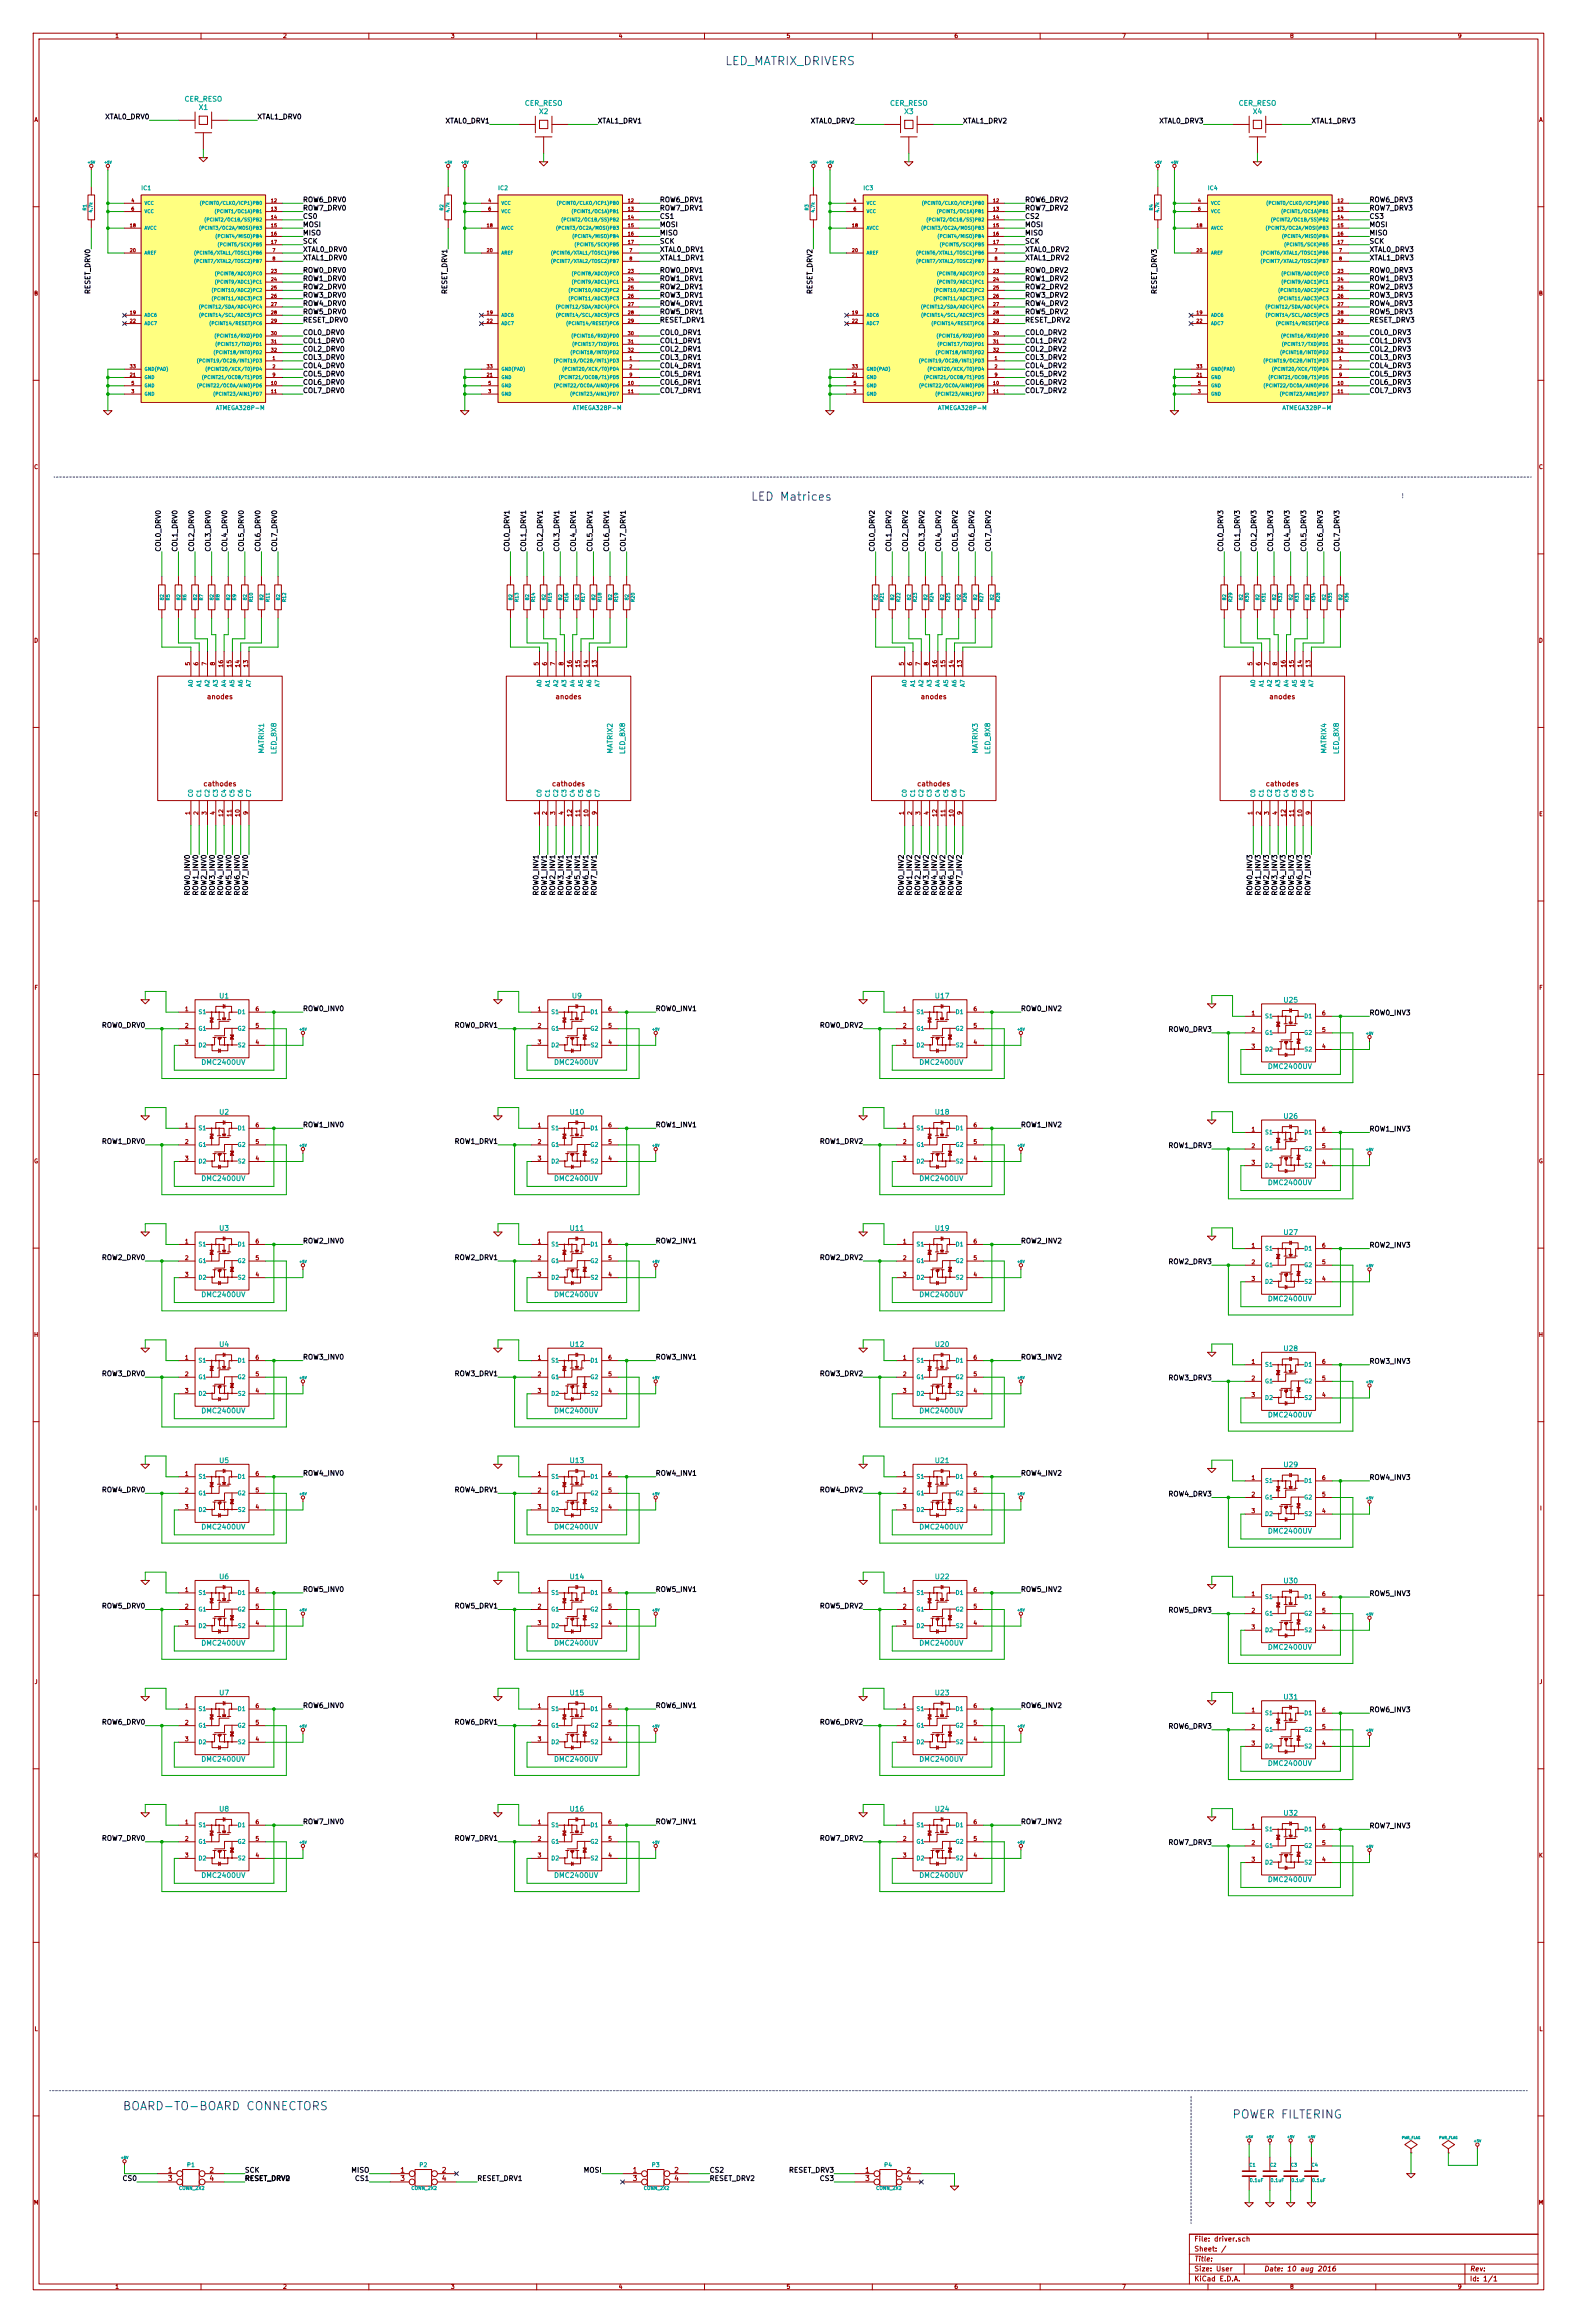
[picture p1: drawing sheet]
<svg xmlns="http://www.w3.org/2000/svg" width="483mm" height="711mm" viewBox="0 0 483 711" stroke-linecap="round" stroke-linejoin="round" font-family="sans-serif">
<defs><g id="words">
<g font-size="3.5" fill="#00f">
<text x="221.3" y="20.1">LED_MATRIX_DRIVERS</text>
<text x="229.9" y="153.4">LED Matrices</text>
<text x="41" y="646.2">BOARD-TO-BOARD CONNECTORS</text>
<text x="377.2" y="648.7">POWER FILTERING</text>
</g>
<g font-size="2.1" fill="#00a0a0">
<text x="56.4" y="31.2">CER_RESO</text>
<text x="60.9" y="33.7">X1</text>
<text x="160.5" y="32.4">CER_RESO</text>
<text x="165.1" y="35">X2</text>
<text x="272.3" y="32.4">CER_RESO</text>
<text x="276.8" y="35">X3</text>
<text x="379" y="32.4">CER_RESO</text>
<text x="383.5" y="35">X4</text>
<text x="80.8" y="230.7" transform="rotate(-90 80.8 230.7)">MATRIX1</text>
<text x="84.7" y="230.7" transform="rotate(-90 84.7 230.7)">LED_8X8</text>
<text x="187.5" y="230.7" transform="rotate(-90 187.5 230.7)">MATRIX2</text>
<text x="191.3" y="230.7" transform="rotate(-90 191.3 230.7)">LED_8X8</text>
<text x="299.3" y="230.7" transform="rotate(-90 299.3 230.7)">MATRIX3</text>
<text x="303.1" y="230.7" transform="rotate(-90 303.1 230.7)">LED_8X8</text>
<text x="406" y="230.7" transform="rotate(-90 406 230.7)">MATRIX4</text>
<text x="409.8" y="230.7" transform="rotate(-90 409.8 230.7)">LED_8X8</text>
<text x="67.2" y="305.7">U1</text>
<text x="175.2" y="305.7">U9</text>
<text x="286.4" y="305.7">U17</text>
<text x="393" y="307">U25</text>
<text x="62.1" y="326.1">DMC2400UV</text>
<text x="170" y="326.1">DMC2400UV</text>
<text x="281.8" y="326.1">DMC2400UV</text>
<text x="388.5" y="327.3">DMC2400UV</text>
<text x="67.2" y="341.3">U2</text>
<text x="174.6" y="341.3">U10</text>
<text x="286.4" y="341.3">U18</text>
<text x="393" y="342.6">U26</text>
<text x="62.1" y="361.6">DMC2400UV</text>
<text x="170" y="361.6">DMC2400UV</text>
<text x="281.8" y="361.6">DMC2400UV</text>
<text x="388.5" y="362.9">DMC2400UV</text>
<text x="67.2" y="376.9">U3</text>
<text x="174.6" y="376.9">U11</text>
<text x="286.4" y="376.9">U19</text>
<text x="393" y="378.1">U27</text>
<text x="62.1" y="397.2">DMC2400UV</text>
<text x="170" y="397.2">DMC2400UV</text>
<text x="281.8" y="397.2">DMC2400UV</text>
<text x="388.5" y="398.4">DMC2400UV</text>
<text x="67.2" y="412.4">U4</text>
<text x="174.6" y="412.4">U12</text>
<text x="286.4" y="412.4">U20</text>
<text x="393" y="413.7">U28</text>
<text x="62.1" y="432.7">DMC2400UV</text>
<text x="170" y="432.7">DMC2400UV</text>
<text x="281.8" y="432.7">DMC2400UV</text>
<text x="388.5" y="434">DMC2400UV</text>
<text x="67.2" y="448">U5</text>
<text x="174.6" y="448">U13</text>
<text x="286.4" y="448">U21</text>
<text x="393" y="449.2">U29</text>
<text x="62.1" y="468.3">DMC2400UV</text>
<text x="170" y="468.3">DMC2400UV</text>
<text x="281.8" y="468.3">DMC2400UV</text>
<text x="388.5" y="469.6">DMC2400UV</text>
<text x="67.2" y="483.5">U6</text>
<text x="174.6" y="483.5">U14</text>
<text x="286.4" y="483.5">U22</text>
<text x="393" y="484.8">U30</text>
<text x="62.1" y="503.9">DMC2400UV</text>
<text x="170" y="503.9">DMC2400UV</text>
<text x="281.8" y="503.9">DMC2400UV</text>
<text x="388.5" y="505.1">DMC2400UV</text>
<text x="67.2" y="519.1">U7</text>
<text x="174.6" y="519.1">U15</text>
<text x="286.4" y="519.1">U23</text>
<text x="393" y="520.4">U31</text>
<text x="62.1" y="539.4">DMC2400UV</text>
<text x="170" y="539.4">DMC2400UV</text>
<text x="281.8" y="539.4">DMC2400UV</text>
<text x="388.5" y="540.7">DMC2400UV</text>
<text x="67.2" y="554.7">U8</text>
<text x="174.6" y="554.7">U16</text>
<text x="286.4" y="554.7">U24</text>
<text x="393" y="555.9">U32</text>
<text x="62.1" y="575">DMC2400UV</text>
<text x="170" y="575">DMC2400UV</text>
<text x="281.8" y="575">DMC2400UV</text>
<text x="388.5" y="576.2">DMC2400UV</text>
</g>
<g font-size="2.1">
<text x="32.2" y="36.6">XTAL0_DRV0</text>
<text x="78.7" y="36.6">XTAL1_DRV0</text>
<text x="136.3" y="37.8">XTAL0_DRV1</text>
<text x="182.9" y="37.8">XTAL1_DRV1</text>
<text x="248.1" y="37.8">XTAL0_DRV2</text>
<text x="294.6" y="37.8">XTAL1_DRV2</text>
<text x="354.7" y="37.8">XTAL0_DRV3</text>
<text x="401.3" y="37.8">XTAL1_DRV3</text>
<text x="92.7" y="62">ROW6_DRV0</text>
<text x="92.7" y="64.5">ROW7_DRV0</text>
<text x="201.9" y="62">ROW6_DRV1</text>
<text x="201.9" y="64.5">ROW7_DRV1</text>
<text x="313.7" y="62">ROW6_DRV2</text>
<text x="313.7" y="64.5">ROW7_DRV2</text>
<text x="419.1" y="62">ROW6_DRV3</text>
<text x="419.1" y="64.5">ROW7_DRV3</text>
<text x="92.7" y="67.1">CS0</text>
<text x="92.7" y="69.6">MOSI</text>
<text x="201.9" y="67.1">CS1</text>
<text x="201.9" y="69.6">MOSI</text>
<text x="313.7" y="67.1">CS2</text>
<text x="313.7" y="69.6">MOSI</text>
<text x="419.1" y="67.1">CS3</text>
<text x="419.1" y="69.6">MOSI</text>
<text x="92.7" y="77.2">XTAL0_DRV0</text>
<text x="92.7" y="72.1">MISO</text>
<text x="92.7" y="74.7">SCK</text>
<text x="201.9" y="77.2">XTAL0_DRV1</text>
<text x="201.9" y="72.1">MISO</text>
<text x="201.9" y="74.7">SCK</text>
<text x="313.7" y="77.2">XTAL0_DRV2</text>
<text x="313.7" y="72.1">MISO</text>
<text x="313.7" y="74.7">SCK</text>
<text x="419.1" y="77.2">XTAL0_DRV3</text>
<text x="419.1" y="72.1">MISO</text>
<text x="419.1" y="74.7">SCK</text>
<text x="92.7" y="79.8">XTAL1_DRV0</text>
<text x="92.7" y="83.6">ROW0_DRV0</text>
<text x="201.9" y="83.6">ROW0_DRV1</text>
<text x="201.9" y="79.8">XTAL1_DRV1</text>
<text x="313.7" y="83.6">ROW0_DRV2</text>
<text x="313.7" y="79.8">XTAL1_DRV2</text>
<text x="419.1" y="83.6">ROW0_DRV3</text>
<text x="419.1" y="79.8">XTAL1_DRV3</text>
<text x="92.7" y="86.1">ROW1_DRV0</text>
<text x="92.7" y="88.6">ROW2_DRV0</text>
<text x="201.9" y="86.1">ROW1_DRV1</text>
<text x="201.9" y="88.6">ROW2_DRV1</text>
<text x="313.7" y="86.1">ROW1_DRV2</text>
<text x="313.7" y="88.6">ROW2_DRV2</text>
<text x="419.1" y="86.1">ROW1_DRV3</text>
<text x="419.1" y="88.6">ROW2_DRV3</text>
<text x="27.7" y="90.1" transform="rotate(-90 27.7 90.1)">RESET_DRV0</text>
<text x="92.7" y="91.2">ROW3_DRV0</text>
<text x="92.7" y="93.7">ROW4_DRV0</text>
<text x="136.9" y="90.1" transform="rotate(-90 136.9 90.1)">RESET_DRV1</text>
<text x="201.9" y="91.2">ROW3_DRV1</text>
<text x="201.9" y="93.7">ROW4_DRV1</text>
<text x="248.7" y="90.1" transform="rotate(-90 248.7 90.1)">RESET_DRV2</text>
<text x="313.7" y="91.2">ROW3_DRV2</text>
<text x="313.7" y="93.7">ROW4_DRV2</text>
<text x="354.1" y="90.1" transform="rotate(-90 354.1 90.1)">RESET_DRV3</text>
<text x="419.1" y="91.2">ROW3_DRV3</text>
<text x="419.1" y="93.7">ROW4_DRV3</text>
<text x="92.7" y="98.8">RESET_DRV0</text>
<text x="92.7" y="96.3">ROW5_DRV0</text>
<text x="201.9" y="96.3">ROW5_DRV1</text>
<text x="201.9" y="98.8">RESET_DRV1</text>
<text x="313.7" y="96.3">ROW5_DRV2</text>
<text x="313.7" y="98.8">RESET_DRV2</text>
<text x="419.1" y="96.3">ROW5_DRV3</text>
<text x="419.1" y="98.8">RESET_DRV3</text>
<text x="92.7" y="102.6">COL0_DRV0</text>
<text x="92.7" y="105.2">COL1_DRV0</text>
<text x="92.7" y="107.7">COL2_DRV0</text>
<text x="201.9" y="105.2">COL1_DRV1</text>
<text x="201.9" y="107.7">COL2_DRV1</text>
<text x="201.9" y="102.6">COL0_DRV1</text>
<text x="313.7" y="102.6">COL0_DRV2</text>
<text x="313.7" y="107.7">COL2_DRV2</text>
<text x="313.7" y="105.2">COL1_DRV2</text>
<text x="419.1" y="102.6">COL0_DRV3</text>
<text x="419.1" y="107.7">COL2_DRV3</text>
<text x="419.1" y="105.2">COL1_DRV3</text>
<text x="92.7" y="110.2">COL3_DRV0</text>
<text x="92.7" y="112.8">COL4_DRV0</text>
<text x="201.9" y="110.2">COL3_DRV1</text>
<text x="201.9" y="112.8">COL4_DRV1</text>
<text x="313.7" y="110.2">COL3_DRV2</text>
<text x="313.7" y="112.8">COL4_DRV2</text>
<text x="419.1" y="110.2">COL3_DRV3</text>
<text x="419.1" y="112.8">COL4_DRV3</text>
<text x="92.7" y="115.3">COL5_DRV0</text>
<text x="92.7" y="117.9">COL6_DRV0</text>
<text x="201.9" y="115.3">COL5_DRV1</text>
<text x="201.9" y="117.9">COL6_DRV1</text>
<text x="313.7" y="115.3">COL5_DRV2</text>
<text x="313.7" y="117.9">COL6_DRV2</text>
<text x="419.1" y="115.3">COL5_DRV3</text>
<text x="419.1" y="117.9">COL6_DRV3</text>
<text x="92.7" y="120.4">COL7_DRV0</text>
<text x="201.9" y="120.4">COL7_DRV1</text>
<text x="313.7" y="120.4">COL7_DRV2</text>
<text x="419.1" y="120.4">COL7_DRV3</text>
<text x="49.3" y="168.9" transform="rotate(-90 49.3 168.9)">COL0_DRV0</text>
<text x="54.4" y="168.9" transform="rotate(-90 54.4 168.9)">COL1_DRV0</text>
<text x="59.4" y="168.9" transform="rotate(-90 59.4 168.9)">COL2_DRV0</text>
<text x="64.5" y="168.9" transform="rotate(-90 64.5 168.9)">COL3_DRV0</text>
<text x="69.6" y="168.9" transform="rotate(-90 69.6 168.9)">COL4_DRV0</text>
<text x="74.7" y="168.9" transform="rotate(-90 74.7 168.9)">COL5_DRV0</text>
<text x="79.8" y="168.9" transform="rotate(-90 79.8 168.9)">COL6_DRV0</text>
<text x="84.8" y="168.9" transform="rotate(-90 84.8 168.9)">COL7_DRV0</text>
<text x="156" y="168.9" transform="rotate(-90 156 168.9)">COL0_DRV1</text>
<text x="161" y="168.9" transform="rotate(-90 161 168.9)">COL1_DRV1</text>
<text x="166.1" y="168.9" transform="rotate(-90 166.1 168.9)">COL2_DRV1</text>
<text x="171.2" y="168.9" transform="rotate(-90 171.2 168.9)">COL3_DRV1</text>
<text x="176.3" y="168.9" transform="rotate(-90 176.3 168.9)">COL4_DRV1</text>
<text x="181.4" y="168.9" transform="rotate(-90 181.4 168.9)">COL5_DRV1</text>
<text x="186.4" y="168.9" transform="rotate(-90 186.4 168.9)">COL6_DRV1</text>
<text x="191.5" y="168.9" transform="rotate(-90 191.5 168.9)">COL7_DRV1</text>
<text x="267.7" y="168.9" transform="rotate(-90 267.7 168.9)">COL0_DRV2</text>
<text x="272.8" y="168.9" transform="rotate(-90 272.8 168.9)">COL1_DRV2</text>
<text x="277.9" y="168.9" transform="rotate(-90 277.9 168.9)">COL2_DRV2</text>
<text x="283" y="168.9" transform="rotate(-90 283 168.9)">COL3_DRV2</text>
<text x="288" y="168.9" transform="rotate(-90 288 168.9)">COL4_DRV2</text>
<text x="293.1" y="168.9" transform="rotate(-90 293.1 168.9)">COL5_DRV2</text>
<text x="298.2" y="168.9" transform="rotate(-90 298.2 168.9)">COL6_DRV2</text>
<text x="303.3" y="168.9" transform="rotate(-90 303.3 168.9)">COL7_DRV2</text>
<text x="374.4" y="168.9" transform="rotate(-90 374.4 168.9)">COL0_DRV3</text>
<text x="379.5" y="168.9" transform="rotate(-90 379.5 168.9)">COL1_DRV3</text>
<text x="384.6" y="168.9" transform="rotate(-90 384.6 168.9)">COL2_DRV3</text>
<text x="389.6" y="168.9" transform="rotate(-90 389.6 168.9)">COL3_DRV3</text>
<text x="394.7" y="168.9" transform="rotate(-90 394.7 168.9)">COL4_DRV3</text>
<text x="399.8" y="168.9" transform="rotate(-90 399.8 168.9)">COL5_DRV3</text>
<text x="404.9" y="168.9" transform="rotate(-90 404.9 168.9)">COL6_DRV3</text>
<text x="410" y="168.9" transform="rotate(-90 410 168.9)">COL7_DRV3</text>
<text x="58.2" y="273.9" transform="rotate(-90 58.2 273.9)">ROW0_INV0</text>
<text x="60.7" y="273.9" transform="rotate(-90 60.7 273.9)">ROW1_INV0</text>
<text x="63.2" y="273.9" transform="rotate(-90 63.2 273.9)">ROW2_INV0</text>
<text x="65.8" y="273.9" transform="rotate(-90 65.8 273.9)">ROW3_INV0</text>
<text x="68.3" y="273.9" transform="rotate(-90 68.3 273.9)">ROW4_INV0</text>
<text x="70.9" y="273.9" transform="rotate(-90 70.9 273.9)">ROW5_INV0</text>
<text x="73.4" y="273.9" transform="rotate(-90 73.4 273.9)">ROW6_INV0</text>
<text x="75.9" y="273.9" transform="rotate(-90 75.9 273.9)">ROW7_INV0</text>
<text x="164.8" y="273.9" transform="rotate(-90 164.8 273.9)">ROW0_INV1</text>
<text x="167.4" y="273.9" transform="rotate(-90 167.4 273.9)">ROW1_INV1</text>
<text x="169.9" y="273.9" transform="rotate(-90 169.9 273.9)">ROW2_INV1</text>
<text x="172.5" y="273.9" transform="rotate(-90 172.5 273.9)">ROW3_INV1</text>
<text x="175" y="273.9" transform="rotate(-90 175 273.9)">ROW4_INV1</text>
<text x="177.5" y="273.9" transform="rotate(-90 177.5 273.9)">ROW5_INV1</text>
<text x="180.1" y="273.9" transform="rotate(-90 180.1 273.9)">ROW6_INV1</text>
<text x="182.6" y="273.9" transform="rotate(-90 182.6 273.9)">ROW7_INV1</text>
<text x="276.6" y="273.9" transform="rotate(-90 276.6 273.9)">ROW0_INV2</text>
<text x="279.1" y="273.9" transform="rotate(-90 279.1 273.9)">ROW1_INV2</text>
<text x="281.7" y="273.9" transform="rotate(-90 281.7 273.9)">ROW2_INV2</text>
<text x="284.2" y="273.9" transform="rotate(-90 284.2 273.9)">ROW3_INV2</text>
<text x="286.8" y="273.9" transform="rotate(-90 286.8 273.9)">ROW4_INV2</text>
<text x="289.3" y="273.9" transform="rotate(-90 289.3 273.9)">ROW5_INV2</text>
<text x="291.8" y="273.9" transform="rotate(-90 291.8 273.9)">ROW6_INV2</text>
<text x="294.4" y="273.9" transform="rotate(-90 294.4 273.9)">ROW7_INV2</text>
<text x="383.3" y="273.9" transform="rotate(-90 383.3 273.9)">ROW0_INV3</text>
<text x="385.8" y="273.9" transform="rotate(-90 385.8 273.9)">ROW1_INV3</text>
<text x="388.4" y="273.9" transform="rotate(-90 388.4 273.9)">ROW2_INV3</text>
<text x="390.9" y="273.9" transform="rotate(-90 390.9 273.9)">ROW3_INV3</text>
<text x="393.4" y="273.9" transform="rotate(-90 393.4 273.9)">ROW4_INV3</text>
<text x="396" y="273.9" transform="rotate(-90 396 273.9)">ROW5_INV3</text>
<text x="398.5" y="273.9" transform="rotate(-90 398.5 273.9)">ROW6_INV3</text>
<text x="401.1" y="273.9" transform="rotate(-90 401.1 273.9)">ROW7_INV3</text>
<text x="92.7" y="309.6">ROW0_INV0</text>
<text x="200.7" y="309.6">ROW0_INV1</text>
<text x="312.4" y="309.6">ROW0_INV2</text>
<text x="419.1" y="310.9">ROW0_INV3</text>
<text x="31.2" y="314.7">ROW0_DRV0</text>
<text x="139.2" y="314.7">ROW0_DRV1</text>
<text x="251" y="314.7">ROW0_DRV2</text>
<text x="357.6" y="316">ROW0_DRV3</text>
<text x="92.7" y="345.2">ROW1_INV0</text>
<text x="200.7" y="345.2">ROW1_INV1</text>
<text x="312.4" y="345.2">ROW1_INV2</text>
<text x="419.1" y="346.5">ROW1_INV3</text>
<text x="31.2" y="350.3">ROW1_DRV0</text>
<text x="139.2" y="350.3">ROW1_DRV1</text>
<text x="251" y="350.3">ROW1_DRV2</text>
<text x="357.6" y="351.5">ROW1_DRV3</text>
<text x="92.7" y="380.7">ROW2_INV0</text>
<text x="200.7" y="380.7">ROW2_INV1</text>
<text x="312.4" y="380.7">ROW2_INV2</text>
<text x="419.1" y="382">ROW2_INV3</text>
<text x="31.2" y="385.8">ROW2_DRV0</text>
<text x="139.2" y="385.8">ROW2_DRV1</text>
<text x="251" y="385.8">ROW2_DRV2</text>
<text x="357.6" y="387.1">ROW2_DRV3</text>
<text x="92.7" y="416.3">ROW3_INV0</text>
<text x="200.7" y="416.3">ROW3_INV1</text>
<text x="312.4" y="416.3">ROW3_INV2</text>
<text x="419.1" y="417.6">ROW3_INV3</text>
<text x="31.2" y="421.4">ROW3_DRV0</text>
<text x="139.2" y="421.4">ROW3_DRV1</text>
<text x="251" y="421.4">ROW3_DRV2</text>
<text x="357.6" y="422.7">ROW3_DRV3</text>
<text x="92.7" y="451.9">ROW4_INV0</text>
<text x="200.7" y="451.9">ROW4_INV1</text>
<text x="312.4" y="451.9">ROW4_INV2</text>
<text x="419.1" y="453.1">ROW4_INV3</text>
<text x="31.2" y="456.9">ROW4_DRV0</text>
<text x="139.2" y="456.9">ROW4_DRV1</text>
<text x="251" y="456.9">ROW4_DRV2</text>
<text x="357.6" y="458.2">ROW4_DRV3</text>
<text x="92.7" y="487.4">ROW5_INV0</text>
<text x="200.7" y="487.4">ROW5_INV1</text>
<text x="312.4" y="487.4">ROW5_INV2</text>
<text x="419.1" y="488.7">ROW5_INV3</text>
<text x="31.2" y="492.5">ROW5_DRV0</text>
<text x="139.2" y="492.5">ROW5_DRV1</text>
<text x="251" y="492.5">ROW5_DRV2</text>
<text x="357.6" y="493.8">ROW5_DRV3</text>
<text x="92.7" y="523">ROW6_INV0</text>
<text x="200.7" y="523">ROW6_INV1</text>
<text x="312.4" y="523">ROW6_INV2</text>
<text x="419.1" y="524.3">ROW6_INV3</text>
<text x="31.2" y="528.1">ROW6_DRV0</text>
<text x="139.2" y="528.1">ROW6_DRV1</text>
<text x="251" y="528.1">ROW6_DRV2</text>
<text x="357.6" y="529.3">ROW6_DRV3</text>
<text x="31.2" y="563.6">ROW7_DRV0</text>
<text x="92.7" y="558.5">ROW7_INV0</text>
<text x="139.2" y="563.6">ROW7_DRV1</text>
<text x="200.7" y="558.5">ROW7_INV1</text>
<text x="251" y="563.6">ROW7_DRV2</text>
<text x="312.4" y="558.5">ROW7_INV2</text>
<text x="419.1" y="559.8">ROW7_INV3</text>
<text x="357.6" y="564.9">ROW7_DRV3</text>
<text x="74.9" y="665.2">SCK</text>
<text x="107.6" y="665.2">MISO</text>
<text x="178.7" y="665.2">MOSI</text>
<text x="217.2" y="665.2">CS2</text>
<text x="241.4" y="665.2">RESET_DRV3</text>
<text x="37.8" y="667.8">CS0</text>
<text x="74.9" y="667.8">RESET_DRV2</text>
<text x="108.9" y="667.8">CS1</text>
<text x="146" y="667.8">RESET_DRV1</text>
<text x="217.2" y="667.8">RESET_DRV2</text>
<text x="251.1" y="667.8">CS3</text>
</g>
<g font-size="2.1" fill="#a00000">
<text x="63.6" y="214.1">anodes</text>
<text x="170.3" y="214.1">anodes</text>
<text x="282" y="214.1">anodes</text>
<text x="388.7" y="214.1">anodes</text>
<text x="62.7" y="240.8">cathodes</text>
<text x="169.3" y="240.8">cathodes</text>
<text x="281.1" y="240.8">cathodes</text>
<text x="387.8" y="240.8">cathodes</text>
<text x="51.5" y="665.2">1</text>
<text x="64.2" y="665.2">2</text>
<text x="122.6" y="665.2">1</text>
<text x="135.3" y="665.2">2</text>
<text x="193.7" y="665.2">1</text>
<text x="206.4" y="665.2">2</text>
<text x="264.8" y="665.2">1</text>
<text x="277.5" y="665.2">2</text>
<text x="51.5" y="667.8">3</text>
<text x="64.2" y="667.8">4</text>
<text x="122.6" y="667.8">3</text>
<text x="135.3" y="667.8">4</text>
<text x="193.7" y="667.8">3</text>
<text x="206.4" y="667.8">4</text>
<text x="264.8" y="667.8">3</text>
<text x="277.5" y="667.8">4</text>
<text x="365.5" y="686.3">File: driver.sch</text>
<text x="365.5" y="689.4">Sheet: /</text>
<text x="365.5" y="695.5">Size: User</text>
<text x="365.5" y="692.4">Title:</text>
<text x="386.8" y="695.5">Date: 10 aug 2016</text>
<text x="449.8" y="695.5">Rev:</text>
<text x="365.5" y="698.5">KiCad E.D.A.</text>
<text x="449.8" y="698.5">Id: 1/1</text>
</g>
<g font-size="1.8" fill="#a00000">
<text x="35.4" y="11.7">1</text>
<text x="86.7" y="11.7">2</text>
<text x="138.1" y="11.7">3</text>
<text x="189.4" y="11.7">4</text>
<text x="240.8" y="11.7">5</text>
<text x="292.2" y="11.7">6</text>
<text x="343.5" y="11.7">7</text>
<text x="394.9" y="11.7">8</text>
<text x="446.2" y="11.7">9</text>
<text x="10.4" y="37.4">A</text>
<text x="470.9" y="37.4">A</text>
<text x="10.4" y="90.5">B</text>
<text x="470.9" y="90.5">B</text>
<text x="10.4" y="143.6">C</text>
<text x="470.9" y="143.6">C</text>
<text x="10.4" y="196.8">D</text>
<text x="470.9" y="196.8">D</text>
<text x="58.2" y="203.7" transform="rotate(-90 58.2 203.7)">5</text>
<text x="60.7" y="203.7" transform="rotate(-90 60.7 203.7)">6</text>
<text x="63.2" y="203.7" transform="rotate(-90 63.2 203.7)">7</text>
<text x="65.8" y="203.7" transform="rotate(-90 65.8 203.7)">8</text>
<text x="164.8" y="203.7" transform="rotate(-90 164.8 203.7)">5</text>
<text x="167.4" y="203.7" transform="rotate(-90 167.4 203.7)">6</text>
<text x="169.9" y="203.7" transform="rotate(-90 169.9 203.7)">7</text>
<text x="172.5" y="203.7" transform="rotate(-90 172.5 203.7)">8</text>
<text x="276.6" y="203.7" transform="rotate(-90 276.6 203.7)">5</text>
<text x="279.1" y="203.7" transform="rotate(-90 279.1 203.7)">6</text>
<text x="281.7" y="203.7" transform="rotate(-90 281.7 203.7)">7</text>
<text x="284.2" y="203.7" transform="rotate(-90 284.2 203.7)">8</text>
<text x="383.3" y="203.7" transform="rotate(-90 383.3 203.7)">5</text>
<text x="385.8" y="203.7" transform="rotate(-90 385.8 203.7)">6</text>
<text x="388.4" y="203.7" transform="rotate(-90 388.4 203.7)">7</text>
<text x="390.9" y="203.7" transform="rotate(-90 390.9 203.7)">8</text>
<text x="68.3" y="204.2" transform="rotate(-90 68.3 204.2)">16</text>
<text x="70.9" y="204.2" transform="rotate(-90 70.9 204.2)">15</text>
<text x="73.4" y="204.2" transform="rotate(-90 73.4 204.2)">14</text>
<text x="75.9" y="204.2" transform="rotate(-90 75.9 204.2)">13</text>
<text x="175" y="204.2" transform="rotate(-90 175 204.2)">16</text>
<text x="177.5" y="204.2" transform="rotate(-90 177.5 204.2)">15</text>
<text x="180.1" y="204.2" transform="rotate(-90 180.1 204.2)">14</text>
<text x="182.6" y="204.2" transform="rotate(-90 182.6 204.2)">13</text>
<text x="286.8" y="204.2" transform="rotate(-90 286.8 204.2)">16</text>
<text x="289.3" y="204.2" transform="rotate(-90 289.3 204.2)">15</text>
<text x="291.8" y="204.2" transform="rotate(-90 291.8 204.2)">14</text>
<text x="294.4" y="204.2" transform="rotate(-90 294.4 204.2)">13</text>
<text x="393.4" y="204.2" transform="rotate(-90 393.4 204.2)">16</text>
<text x="396" y="204.2" transform="rotate(-90 396 204.2)">15</text>
<text x="398.5" y="204.2" transform="rotate(-90 398.5 204.2)">14</text>
<text x="401.1" y="204.2" transform="rotate(-90 401.1 204.2)">13</text>
<text x="10.5" y="249.9">E</text>
<text x="58.2" y="249.4" transform="rotate(-90 58.2 249.4)">1</text>
<text x="60.7" y="249.4" transform="rotate(-90 60.7 249.4)">2</text>
<text x="63.2" y="249.4" transform="rotate(-90 63.2 249.4)">3</text>
<text x="65.8" y="249.4" transform="rotate(-90 65.8 249.4)">4</text>
<text x="68.3" y="249.9" transform="rotate(-90 68.3 249.9)">12</text>
<text x="70.9" y="249.9" transform="rotate(-90 70.9 249.9)">11</text>
<text x="73.4" y="249.9" transform="rotate(-90 73.4 249.9)">10</text>
<text x="75.9" y="249.4" transform="rotate(-90 75.9 249.4)">9</text>
<text x="164.8" y="249.4" transform="rotate(-90 164.8 249.4)">1</text>
<text x="167.4" y="249.4" transform="rotate(-90 167.4 249.4)">2</text>
<text x="169.9" y="249.4" transform="rotate(-90 169.9 249.4)">3</text>
<text x="172.5" y="249.4" transform="rotate(-90 172.5 249.4)">4</text>
<text x="175" y="249.9" transform="rotate(-90 175 249.9)">12</text>
<text x="177.5" y="249.9" transform="rotate(-90 177.5 249.9)">11</text>
<text x="180.1" y="249.9" transform="rotate(-90 180.1 249.9)">10</text>
<text x="182.6" y="249.4" transform="rotate(-90 182.6 249.4)">9</text>
<text x="276.6" y="249.4" transform="rotate(-90 276.6 249.4)">1</text>
<text x="279.1" y="249.4" transform="rotate(-90 279.1 249.4)">2</text>
<text x="281.7" y="249.4" transform="rotate(-90 281.7 249.4)">3</text>
<text x="284.2" y="249.4" transform="rotate(-90 284.2 249.4)">4</text>
<text x="286.8" y="249.9" transform="rotate(-90 286.8 249.9)">12</text>
<text x="289.3" y="249.9" transform="rotate(-90 289.3 249.9)">11</text>
<text x="291.8" y="249.9" transform="rotate(-90 291.8 249.9)">10</text>
<text x="294.4" y="249.4" transform="rotate(-90 294.4 249.4)">9</text>
<text x="383.3" y="249.4" transform="rotate(-90 383.3 249.4)">1</text>
<text x="385.8" y="249.4" transform="rotate(-90 385.8 249.4)">2</text>
<text x="388.4" y="249.4" transform="rotate(-90 388.4 249.4)">3</text>
<text x="390.9" y="249.4" transform="rotate(-90 390.9 249.4)">4</text>
<text x="393.4" y="249.9" transform="rotate(-90 393.4 249.9)">12</text>
<text x="396" y="249.9" transform="rotate(-90 396 249.9)">11</text>
<text x="398.5" y="249.9" transform="rotate(-90 398.5 249.9)">10</text>
<text x="401.1" y="249.4" transform="rotate(-90 401.1 249.4)">9</text>
<text x="471" y="249.9">E</text>
<text x="10.5" y="303">F</text>
<text x="471" y="303">F</text>
<text x="56.7" y="309.6">1</text>
<text x="78.3" y="309.6">6</text>
<text x="164.6" y="309.6">1</text>
<text x="186.2" y="309.6">6</text>
<text x="276.4" y="309.6">1</text>
<text x="298" y="309.6">6</text>
<text x="383.1" y="310.9">1</text>
<text x="404.6" y="310.9">6</text>
<text x="56.7" y="314.7">2</text>
<text x="78.3" y="314.7">5</text>
<text x="164.6" y="314.7">2</text>
<text x="186.2" y="314.7">5</text>
<text x="276.4" y="314.7">2</text>
<text x="298" y="314.7">5</text>
<text x="383.1" y="316">2</text>
<text x="404.6" y="316">5</text>
<text x="56.7" y="319.8">3</text>
<text x="78.3" y="319.8">4</text>
<text x="164.6" y="319.8">3</text>
<text x="186.2" y="319.8">4</text>
<text x="276.4" y="319.8">3</text>
<text x="298" y="319.8">4</text>
<text x="383.1" y="321.1">3</text>
<text x="404.6" y="321.1">4</text>
<text x="56.7" y="345.2">1</text>
<text x="78.3" y="345.2">6</text>
<text x="164.6" y="345.2">1</text>
<text x="186.2" y="345.2">6</text>
<text x="276.4" y="345.2">1</text>
<text x="298" y="345.2">6</text>
<text x="383.1" y="346.5">1</text>
<text x="404.6" y="346.5">6</text>
<text x="56.7" y="350.3">2</text>
<text x="78.3" y="350.3">5</text>
<text x="164.6" y="350.3">2</text>
<text x="186.2" y="350.3">5</text>
<text x="276.4" y="350.3">2</text>
<text x="298" y="350.3">5</text>
<text x="383.1" y="351.5">2</text>
<text x="404.6" y="351.5">5</text>
<text x="10.4" y="356.2">G</text>
<text x="56.7" y="355.3">3</text>
<text x="78.3" y="355.3">4</text>
<text x="164.6" y="355.3">3</text>
<text x="186.2" y="355.3">4</text>
<text x="276.4" y="355.3">3</text>
<text x="298" y="355.3">4</text>
<text x="383.1" y="356.6">3</text>
<text x="404.6" y="356.6">4</text>
<text x="470.9" y="356.2">G</text>
<text x="56.7" y="380.7">1</text>
<text x="78.3" y="380.7">6</text>
<text x="164.6" y="380.7">1</text>
<text x="186.2" y="380.7">6</text>
<text x="276.4" y="380.7">1</text>
<text x="298" y="380.7">6</text>
<text x="383.1" y="382">1</text>
<text x="404.6" y="382">6</text>
<text x="56.7" y="385.8">2</text>
<text x="78.3" y="385.8">5</text>
<text x="164.6" y="385.8">2</text>
<text x="186.2" y="385.8">5</text>
<text x="276.4" y="385.8">2</text>
<text x="298" y="385.8">5</text>
<text x="383.1" y="387.1">2</text>
<text x="404.6" y="387.1">5</text>
<text x="56.7" y="390.9">3</text>
<text x="78.3" y="390.9">4</text>
<text x="164.6" y="390.9">3</text>
<text x="186.2" y="390.9">4</text>
<text x="276.4" y="390.9">3</text>
<text x="298" y="390.9">4</text>
<text x="383.1" y="392.2">3</text>
<text x="404.6" y="392.2">4</text>
<text x="10.4" y="409.3">H</text>
<text x="470.9" y="409.3">H</text>
<text x="56.7" y="416.3">1</text>
<text x="78.3" y="416.3">6</text>
<text x="164.6" y="416.3">1</text>
<text x="186.2" y="416.3">6</text>
<text x="276.4" y="416.3">1</text>
<text x="298" y="416.3">6</text>
<text x="383.1" y="417.6">1</text>
<text x="404.6" y="417.6">6</text>
<text x="56.7" y="421.4">2</text>
<text x="78.3" y="421.4">5</text>
<text x="164.6" y="421.4">2</text>
<text x="186.2" y="421.4">5</text>
<text x="276.4" y="421.4">2</text>
<text x="298" y="421.4">5</text>
<text x="383.1" y="422.7">2</text>
<text x="404.6" y="422.7">5</text>
<text x="56.7" y="426.5">3</text>
<text x="78.3" y="426.5">4</text>
<text x="164.6" y="426.5">3</text>
<text x="186.2" y="426.5">4</text>
<text x="276.4" y="426.5">3</text>
<text x="298" y="426.5">4</text>
<text x="383.1" y="427.7">3</text>
<text x="404.6" y="427.7">4</text>
<text x="56.7" y="451.9">1</text>
<text x="78.3" y="451.9">6</text>
<text x="164.6" y="451.9">1</text>
<text x="186.2" y="451.9">6</text>
<text x="276.4" y="451.9">1</text>
<text x="298" y="451.9">6</text>
<text x="383.1" y="453.1">1</text>
<text x="404.6" y="453.1">6</text>
<text x="56.7" y="456.9">2</text>
<text x="78.3" y="456.9">5</text>
<text x="164.6" y="456.9">2</text>
<text x="186.2" y="456.9">5</text>
<text x="276.4" y="456.9">2</text>
<text x="298" y="456.9">5</text>
<text x="383.1" y="458.2">2</text>
<text x="404.6" y="458.2">5</text>
<text x="10.8" y="462.5">I</text>
<text x="56.7" y="462">3</text>
<text x="78.3" y="462">4</text>
<text x="164.6" y="462">3</text>
<text x="186.2" y="462">4</text>
<text x="276.4" y="462">3</text>
<text x="298" y="462">4</text>
<text x="383.1" y="463.3">3</text>
<text x="404.6" y="463.3">4</text>
<text x="471.3" y="462.5">I</text>
<text x="56.7" y="487.4">1</text>
<text x="78.3" y="487.4">6</text>
<text x="164.6" y="487.4">1</text>
<text x="186.2" y="487.4">6</text>
<text x="276.4" y="487.4">1</text>
<text x="298" y="487.4">6</text>
<text x="383.1" y="488.7">1</text>
<text x="404.6" y="488.7">6</text>
<text x="56.7" y="492.5">2</text>
<text x="56.7" y="497.6">3</text>
<text x="78.3" y="497.6">4</text>
<text x="78.3" y="492.5">5</text>
<text x="164.6" y="492.5">2</text>
<text x="164.6" y="497.6">3</text>
<text x="186.2" y="497.6">4</text>
<text x="186.2" y="492.5">5</text>
<text x="276.4" y="492.5">2</text>
<text x="276.4" y="497.6">3</text>
<text x="298" y="497.6">4</text>
<text x="298" y="492.5">5</text>
<text x="383.1" y="493.8">2</text>
<text x="404.6" y="493.8">5</text>
<text x="383.1" y="498.9">3</text>
<text x="404.6" y="498.9">4</text>
<text x="10.6" y="515.6">J</text>
<text x="471.1" y="515.6">J</text>
<text x="56.7" y="523">1</text>
<text x="78.3" y="523">6</text>
<text x="164.6" y="523">1</text>
<text x="186.2" y="523">6</text>
<text x="276.4" y="523">1</text>
<text x="298" y="523">6</text>
<text x="383.1" y="524.3">1</text>
<text x="404.6" y="524.3">6</text>
<text x="56.7" y="528.1">2</text>
<text x="56.7" y="533.1">3</text>
<text x="78.3" y="533.1">4</text>
<text x="78.3" y="528.1">5</text>
<text x="164.6" y="528.1">2</text>
<text x="164.6" y="533.1">3</text>
<text x="186.2" y="533.1">4</text>
<text x="186.2" y="528.1">5</text>
<text x="276.4" y="528.1">2</text>
<text x="276.4" y="533.1">3</text>
<text x="298" y="533.1">4</text>
<text x="298" y="528.1">5</text>
<text x="383.1" y="529.3">2</text>
<text x="404.6" y="529.3">5</text>
<text x="383.1" y="534.4">3</text>
<text x="404.6" y="534.4">4</text>
<text x="56.7" y="558.5">1</text>
<text x="56.7" y="563.6">2</text>
<text x="78.3" y="563.6">5</text>
<text x="78.3" y="558.5">6</text>
<text x="164.6" y="558.5">1</text>
<text x="164.6" y="563.6">2</text>
<text x="186.2" y="563.6">5</text>
<text x="186.2" y="558.5">6</text>
<text x="276.4" y="558.5">1</text>
<text x="276.4" y="563.6">2</text>
<text x="298" y="563.6">5</text>
<text x="298" y="558.5">6</text>
<text x="383.1" y="559.8">1</text>
<text x="404.6" y="559.8">6</text>
<text x="10.4" y="568.7">K</text>
<text x="56.7" y="568.7">3</text>
<text x="78.3" y="568.7">4</text>
<text x="164.6" y="568.7">3</text>
<text x="186.2" y="568.7">4</text>
<text x="276.4" y="568.7">3</text>
<text x="298" y="568.7">4</text>
<text x="383.1" y="564.9">2</text>
<text x="383.1" y="570">3</text>
<text x="404.6" y="570">4</text>
<text x="404.6" y="564.9">5</text>
<text x="470.9" y="568.7">K</text>
<text x="10.5" y="621.9">L</text>
<text x="471" y="621.9">L</text>
<text x="10.3" y="675">M</text>
<text x="470.8" y="675">M</text>
<text x="35.4" y="700.8">1</text>
<text x="86.7" y="700.8">2</text>
<text x="138.1" y="700.8">3</text>
<text x="189.4" y="700.8">4</text>
<text x="240.8" y="700.8">5</text>
<text x="292.2" y="700.8">6</text>
<text x="343.5" y="700.8">7</text>
<text x="394.9" y="700.8">8</text>
<text x="446.2" y="700.8">9</text>
</g>
<g font-size="1.8" fill="#00a0a0">
<text x="43.4" y="58.3">IC1</text>
<text x="152.6" y="58.3">IC2</text>
<text x="264.3" y="58.3">IC3</text>
<text x="369.7" y="58.3">IC4</text>
<text x="66.6" y="125.6">ATMEGA328P-M</text>
<text x="175.8" y="125.6">ATMEGA328P-M</text>
<text x="287.6" y="125.6">ATMEGA328P-M</text>
<text x="393" y="125.6">ATMEGA328P-M</text>
<text x="59.1" y="210.3" transform="rotate(-90 59.1 210.3)">A0</text>
<text x="61.6" y="210.3" transform="rotate(-90 61.6 210.3)">A1</text>
<text x="64.1" y="210.3" transform="rotate(-90 64.1 210.3)">A2</text>
<text x="66.7" y="210.3" transform="rotate(-90 66.7 210.3)">A3</text>
<text x="69.2" y="210.3" transform="rotate(-90 69.2 210.3)">A4</text>
<text x="71.8" y="210.3" transform="rotate(-90 71.8 210.3)">A5</text>
<text x="74.3" y="210.3" transform="rotate(-90 74.3 210.3)">A6</text>
<text x="76.8" y="210.3" transform="rotate(-90 76.8 210.3)">A7</text>
<text x="165.7" y="210.3" transform="rotate(-90 165.7 210.3)">A0</text>
<text x="168.3" y="210.3" transform="rotate(-90 168.3 210.3)">A1</text>
<text x="170.8" y="210.3" transform="rotate(-90 170.8 210.3)">A2</text>
<text x="173.4" y="210.3" transform="rotate(-90 173.4 210.3)">A3</text>
<text x="175.9" y="210.3" transform="rotate(-90 175.9 210.3)">A4</text>
<text x="178.4" y="210.3" transform="rotate(-90 178.4 210.3)">A5</text>
<text x="181" y="210.3" transform="rotate(-90 181 210.3)">A6</text>
<text x="183.5" y="210.3" transform="rotate(-90 183.5 210.3)">A7</text>
<text x="277.5" y="210.3" transform="rotate(-90 277.5 210.3)">A0</text>
<text x="280" y="210.3" transform="rotate(-90 280 210.3)">A1</text>
<text x="282.6" y="210.3" transform="rotate(-90 282.6 210.3)">A2</text>
<text x="285.1" y="210.3" transform="rotate(-90 285.1 210.3)">A3</text>
<text x="287.7" y="210.3" transform="rotate(-90 287.7 210.3)">A4</text>
<text x="290.2" y="210.3" transform="rotate(-90 290.2 210.3)">A5</text>
<text x="292.7" y="210.3" transform="rotate(-90 292.7 210.3)">A6</text>
<text x="295.3" y="210.3" transform="rotate(-90 295.3 210.3)">A7</text>
<text x="384.2" y="210.3" transform="rotate(-90 384.2 210.3)">A0</text>
<text x="386.7" y="210.3" transform="rotate(-90 386.7 210.3)">A1</text>
<text x="389.3" y="210.3" transform="rotate(-90 389.3 210.3)">A2</text>
<text x="391.8" y="210.3" transform="rotate(-90 391.8 210.3)">A3</text>
<text x="394.3" y="210.3" transform="rotate(-90 394.3 210.3)">A4</text>
<text x="396.9" y="210.3" transform="rotate(-90 396.9 210.3)">A5</text>
<text x="399.4" y="210.3" transform="rotate(-90 399.4 210.3)">A6</text>
<text x="402" y="210.3" transform="rotate(-90 402 210.3)">A7</text>
<text x="59.1" y="244.1" transform="rotate(-90 59.1 244.1)">C0</text>
<text x="61.6" y="244.1" transform="rotate(-90 61.6 244.1)">C1</text>
<text x="64.1" y="244.1" transform="rotate(-90 64.1 244.1)">C2</text>
<text x="66.7" y="244.1" transform="rotate(-90 66.7 244.1)">C3</text>
<text x="69.2" y="244.1" transform="rotate(-90 69.2 244.1)">C4</text>
<text x="71.8" y="244.1" transform="rotate(-90 71.8 244.1)">C5</text>
<text x="74.3" y="244.1" transform="rotate(-90 74.3 244.1)">C6</text>
<text x="76.8" y="244.1" transform="rotate(-90 76.8 244.1)">C7</text>
<text x="165.7" y="244.1" transform="rotate(-90 165.7 244.1)">C0</text>
<text x="168.3" y="244.1" transform="rotate(-90 168.3 244.1)">C1</text>
<text x="170.8" y="244.1" transform="rotate(-90 170.8 244.1)">C2</text>
<text x="173.4" y="244.1" transform="rotate(-90 173.4 244.1)">C3</text>
<text x="175.9" y="244.1" transform="rotate(-90 175.9 244.1)">C4</text>
<text x="178.4" y="244.1" transform="rotate(-90 178.4 244.1)">C5</text>
<text x="181" y="244.1" transform="rotate(-90 181 244.1)">C6</text>
<text x="183.5" y="244.1" transform="rotate(-90 183.5 244.1)">C7</text>
<text x="277.5" y="244.1" transform="rotate(-90 277.5 244.1)">C0</text>
<text x="280" y="244.1" transform="rotate(-90 280 244.1)">C1</text>
<text x="282.6" y="244.1" transform="rotate(-90 282.6 244.1)">C2</text>
<text x="285.1" y="244.1" transform="rotate(-90 285.1 244.1)">C3</text>
<text x="287.7" y="244.1" transform="rotate(-90 287.7 244.1)">C4</text>
<text x="290.2" y="244.1" transform="rotate(-90 290.2 244.1)">C5</text>
<text x="292.7" y="244.1" transform="rotate(-90 292.7 244.1)">C6</text>
<text x="295.3" y="244.1" transform="rotate(-90 295.3 244.1)">C7</text>
<text x="384.2" y="244.1" transform="rotate(-90 384.2 244.1)">C0</text>
<text x="386.7" y="244.1" transform="rotate(-90 386.7 244.1)">C1</text>
<text x="389.3" y="244.1" transform="rotate(-90 389.3 244.1)">C2</text>
<text x="391.8" y="244.1" transform="rotate(-90 391.8 244.1)">C3</text>
<text x="394.3" y="244.1" transform="rotate(-90 394.3 244.1)">C4</text>
<text x="396.9" y="244.1" transform="rotate(-90 396.9 244.1)">C5</text>
<text x="399.4" y="244.1" transform="rotate(-90 399.4 244.1)">C6</text>
<text x="402" y="244.1" transform="rotate(-90 402 244.1)">C7</text>
<text x="60.7" y="310.5">S1</text>
<text x="72.9" y="310.5">D1</text>
<text x="168.7" y="310.5">S1</text>
<text x="180.9" y="310.5">D1</text>
<text x="280.4" y="310.5">S1</text>
<text x="292.6" y="310.5">D1</text>
<text x="387.1" y="311.8">S1</text>
<text x="399.3" y="311.8">D1</text>
<text x="60.7" y="315.6">G1</text>
<text x="72.8" y="315.6">G2</text>
<text x="168.7" y="315.6">G1</text>
<text x="180.8" y="315.6">G2</text>
<text x="280.4" y="315.6">G1</text>
<text x="292.5" y="315.6">G2</text>
<text x="387.1" y="316.9">G1</text>
<text x="399.2" y="316.9">G2</text>
<text x="60.7" y="320.7">D2</text>
<text x="73" y="320.7">S2</text>
<text x="168.7" y="320.7">D2</text>
<text x="181" y="320.7">S2</text>
<text x="280.4" y="320.7">D2</text>
<text x="292.7" y="320.7">S2</text>
<text x="387.1" y="321.9">D2</text>
<text x="399.4" y="321.9">S2</text>
<text x="60.7" y="346.1">S1</text>
<text x="72.9" y="346.1">D1</text>
<text x="168.7" y="346.1">S1</text>
<text x="180.9" y="346.1">D1</text>
<text x="280.4" y="346.1">S1</text>
<text x="292.6" y="346.1">D1</text>
<text x="387.1" y="347.3">S1</text>
<text x="399.3" y="347.3">D1</text>
<text x="60.7" y="351.2">G1</text>
<text x="72.8" y="351.2">G2</text>
<text x="168.7" y="351.2">G1</text>
<text x="180.8" y="351.2">G2</text>
<text x="280.4" y="351.2">G1</text>
<text x="292.5" y="351.2">G2</text>
<text x="387.1" y="352.4">G1</text>
<text x="399.2" y="352.4">G2</text>
<text x="60.7" y="356.2">D2</text>
<text x="73" y="356.2">S2</text>
<text x="168.7" y="356.2">D2</text>
<text x="181" y="356.2">S2</text>
<text x="280.4" y="356.2">D2</text>
<text x="292.7" y="356.2">S2</text>
<text x="387.1" y="357.5">D2</text>
<text x="399.4" y="357.5">S2</text>
<text x="60.7" y="381.6">S1</text>
<text x="72.9" y="381.6">D1</text>
<text x="168.7" y="381.6">S1</text>
<text x="180.9" y="381.6">D1</text>
<text x="280.4" y="381.6">S1</text>
<text x="292.6" y="381.6">D1</text>
<text x="387.1" y="382.9">S1</text>
<text x="399.3" y="382.9">D1</text>
<text x="60.7" y="386.7">G1</text>
<text x="72.8" y="386.7">G2</text>
<text x="168.7" y="386.7">G1</text>
<text x="180.8" y="386.7">G2</text>
<text x="280.4" y="386.7">G1</text>
<text x="292.5" y="386.7">G2</text>
<text x="387.1" y="388">G1</text>
<text x="399.2" y="388">G2</text>
<text x="60.7" y="391.8">D2</text>
<text x="73" y="391.8">S2</text>
<text x="168.7" y="391.8">D2</text>
<text x="181" y="391.8">S2</text>
<text x="280.4" y="391.8">D2</text>
<text x="292.7" y="391.8">S2</text>
<text x="387.1" y="393.1">D2</text>
<text x="399.4" y="393.1">S2</text>
<text x="60.7" y="417.2">S1</text>
<text x="72.9" y="417.2">D1</text>
<text x="168.7" y="417.2">S1</text>
<text x="180.9" y="417.2">D1</text>
<text x="280.4" y="417.2">S1</text>
<text x="292.6" y="417.2">D1</text>
<text x="387.1" y="418.5">S1</text>
<text x="399.3" y="418.5">D1</text>
<text x="60.7" y="422.3">G1</text>
<text x="72.8" y="422.3">G2</text>
<text x="168.7" y="422.3">G1</text>
<text x="180.8" y="422.3">G2</text>
<text x="280.4" y="422.3">G1</text>
<text x="292.5" y="422.3">G2</text>
<text x="387.1" y="423.5">G1</text>
<text x="399.2" y="423.5">G2</text>
<text x="60.7" y="427.4">D2</text>
<text x="73" y="427.4">S2</text>
<text x="168.7" y="427.4">D2</text>
<text x="181" y="427.4">S2</text>
<text x="280.4" y="427.4">D2</text>
<text x="292.7" y="427.4">S2</text>
<text x="387.1" y="428.6">D2</text>
<text x="399.4" y="428.6">S2</text>
<text x="60.7" y="452.8">S1</text>
<text x="72.9" y="452.8">D1</text>
<text x="168.7" y="452.8">S1</text>
<text x="180.9" y="452.8">D1</text>
<text x="280.4" y="452.8">S1</text>
<text x="292.6" y="452.8">D1</text>
<text x="387.1" y="454">S1</text>
<text x="399.3" y="454">D1</text>
<text x="60.7" y="457.8">G1</text>
<text x="72.8" y="457.8">G2</text>
<text x="168.7" y="457.8">G1</text>
<text x="180.8" y="457.8">G2</text>
<text x="280.4" y="457.8">G1</text>
<text x="292.5" y="457.8">G2</text>
<text x="387.1" y="459.1">G1</text>
<text x="399.2" y="459.1">G2</text>
<text x="60.7" y="462.9">D2</text>
<text x="73" y="462.9">S2</text>
<text x="168.7" y="462.9">D2</text>
<text x="181" y="462.9">S2</text>
<text x="280.4" y="462.9">D2</text>
<text x="292.7" y="462.9">S2</text>
<text x="387.1" y="464.2">D2</text>
<text x="399.4" y="464.2">S2</text>
<text x="60.7" y="488.3">S1</text>
<text x="72.9" y="488.3">D1</text>
<text x="168.7" y="488.3">S1</text>
<text x="180.9" y="488.3">D1</text>
<text x="280.4" y="488.3">S1</text>
<text x="292.6" y="488.3">D1</text>
<text x="387.1" y="489.6">S1</text>
<text x="399.3" y="489.6">D1</text>
<text x="60.7" y="493.4">G1</text>
<text x="72.8" y="493.4">G2</text>
<text x="168.7" y="493.4">G1</text>
<text x="180.8" y="493.4">G2</text>
<text x="280.4" y="493.4">G1</text>
<text x="292.5" y="493.4">G2</text>
<text x="387.1" y="494.7">G1</text>
<text x="399.2" y="494.7">G2</text>
<text x="60.7" y="498.5">D2</text>
<text x="73" y="498.5">S2</text>
<text x="168.7" y="498.5">D2</text>
<text x="181" y="498.5">S2</text>
<text x="280.4" y="498.5">D2</text>
<text x="292.7" y="498.5">S2</text>
<text x="387.1" y="499.7">D2</text>
<text x="399.4" y="499.7">S2</text>
<text x="60.7" y="523.9">S1</text>
<text x="72.9" y="523.9">D1</text>
<text x="168.7" y="523.9">S1</text>
<text x="180.9" y="523.9">D1</text>
<text x="280.4" y="523.9">S1</text>
<text x="292.6" y="523.9">D1</text>
<text x="387.1" y="525.1">S1</text>
<text x="399.3" y="525.1">D1</text>
<text x="60.7" y="529">G1</text>
<text x="72.8" y="529">G2</text>
<text x="168.7" y="529">G1</text>
<text x="180.8" y="529">G2</text>
<text x="280.4" y="529">G1</text>
<text x="292.5" y="529">G2</text>
<text x="387.1" y="530.2">G1</text>
<text x="399.2" y="530.2">G2</text>
<text x="60.7" y="534">D2</text>
<text x="73" y="534">S2</text>
<text x="168.7" y="534">D2</text>
<text x="181" y="534">S2</text>
<text x="280.4" y="534">D2</text>
<text x="292.7" y="534">S2</text>
<text x="387.1" y="535.3">D2</text>
<text x="399.4" y="535.3">S2</text>
<text x="60.7" y="559.4">S1</text>
<text x="72.9" y="559.4">D1</text>
<text x="168.7" y="559.4">S1</text>
<text x="180.9" y="559.4">D1</text>
<text x="280.4" y="559.4">S1</text>
<text x="292.6" y="559.4">D1</text>
<text x="387.1" y="560.7">S1</text>
<text x="399.3" y="560.7">D1</text>
<text x="60.7" y="564.5">G1</text>
<text x="60.7" y="569.6">D2</text>
<text x="72.8" y="564.5">G2</text>
<text x="73" y="569.6">S2</text>
<text x="168.7" y="564.5">G1</text>
<text x="168.7" y="569.6">D2</text>
<text x="180.8" y="564.5">G2</text>
<text x="181" y="569.6">S2</text>
<text x="280.4" y="564.5">G1</text>
<text x="280.4" y="569.6">D2</text>
<text x="292.5" y="564.5">G2</text>
<text x="292.7" y="569.6">S2</text>
<text x="387.1" y="565.8">G1</text>
<text x="399.2" y="565.8">G2</text>
<text x="387.1" y="570.9">D2</text>
<text x="399.4" y="570.9">S2</text>
<text x="57.4" y="663.5">P1</text>
<text x="128.5" y="663.5">P2</text>
<text x="199.6" y="663.5">P3</text>
<text x="270.7" y="663.5">P4</text>
</g>
<g font-size="1.4" fill="#00a0a0">
<text x="26.5" y="64.4" transform="rotate(-90 26.5 64.4)">R1</text>
<text x="28.3" y="64.9" transform="rotate(-90 28.3 64.9)">4.7k</text>
<text x="44.2" y="62.7">VCC</text>
<text x="44.2" y="65.3">VCC</text>
<text x="63.6" y="62.7">(PCINT0/CLKO/ICP1)PB0</text>
<text x="67.2" y="65.3">(PCINT1/OC1A)PB1</text>
<text x="135.7" y="64.4" transform="rotate(-90 135.7 64.4)">R2</text>
<text x="137.6" y="64.9" transform="rotate(-90 137.6 64.9)">4.7k</text>
<text x="153.4" y="62.7">VCC</text>
<text x="153.4" y="65.3">VCC</text>
<text x="172.8" y="62.7">(PCINT0/CLKO/ICP1)PB0</text>
<text x="176.4" y="65.3">(PCINT1/OC1A)PB1</text>
<text x="247.5" y="64.4" transform="rotate(-90 247.5 64.4)">R3</text>
<text x="249.3" y="64.9" transform="rotate(-90 249.3 64.9)">4.7k</text>
<text x="265.2" y="62.7">VCC</text>
<text x="265.2" y="65.3">VCC</text>
<text x="284.6" y="62.7">(PCINT0/CLKO/ICP1)PB0</text>
<text x="288.2" y="65.3">(PCINT1/OC1A)PB1</text>
<text x="352.9" y="64.4" transform="rotate(-90 352.9 64.4)">R4</text>
<text x="354.7" y="64.9" transform="rotate(-90 354.7 64.9)">4.7k</text>
<text x="370.6" y="62.7">VCC</text>
<text x="370.6" y="65.3">VCC</text>
<text x="390" y="62.7">(PCINT0/CLKO/ICP1)PB0</text>
<text x="393.6" y="65.3">(PCINT1/OC1A)PB1</text>
<text x="44.2" y="70.4">AVCC</text>
<text x="63.2" y="70.4">(PCINT3/OC2A/MOSI)PB3</text>
<text x="64.9" y="67.8">(PCINT2/OC1B/SS)PB2</text>
<text x="153.4" y="70.4">AVCC</text>
<text x="172.4" y="70.4">(PCINT3/OC2A/MOSI)PB3</text>
<text x="174.1" y="67.8">(PCINT2/OC1B/SS)PB2</text>
<text x="265.2" y="70.4">AVCC</text>
<text x="284.2" y="70.4">(PCINT3/OC2A/MOSI)PB3</text>
<text x="285.9" y="67.8">(PCINT2/OC1B/SS)PB2</text>
<text x="370.6" y="70.4">AVCC</text>
<text x="389.6" y="70.4">(PCINT3/OC2A/MOSI)PB3</text>
<text x="391.3" y="67.8">(PCINT2/OC1B/SS)PB2</text>
<text x="44.2" y="78">AREF</text>
<text x="61.5" y="78">(PCINT6/XTAL1/TOSC1)PB6</text>
<text x="67.5" y="72.9">(PCINT4/MISO)PB4</text>
<text x="68.1" y="75.4">(PCINT5/SCK)PB5</text>
<text x="153.4" y="78">AREF</text>
<text x="170.8" y="78">(PCINT6/XTAL1/TOSC1)PB6</text>
<text x="176.8" y="72.9">(PCINT4/MISO)PB4</text>
<text x="177.4" y="75.4">(PCINT5/SCK)PB5</text>
<text x="265.2" y="78">AREF</text>
<text x="282.5" y="78">(PCINT6/XTAL1/TOSC1)PB6</text>
<text x="288.5" y="72.9">(PCINT4/MISO)PB4</text>
<text x="289.1" y="75.4">(PCINT5/SCK)PB5</text>
<text x="370.6" y="78">AREF</text>
<text x="387.9" y="78">(PCINT6/XTAL1/TOSC1)PB6</text>
<text x="393.9" y="72.9">(PCINT4/MISO)PB4</text>
<text x="394.5" y="75.4">(PCINT5/SCK)PB5</text>
<text x="61.5" y="80.5">(PCINT7/XTAL2/TOSC2)PB7</text>
<text x="170.8" y="80.5">(PCINT7/XTAL2/TOSC2)PB7</text>
<text x="282.5" y="80.5">(PCINT7/XTAL2/TOSC2)PB7</text>
<text x="387.9" y="80.5">(PCINT7/XTAL2/TOSC2)PB7</text>
<text x="66.5" y="89.4">(PCINT10/ADC2)PC2</text>
<text x="67.3" y="84.3">(PCINT8/ADC0)PC0</text>
<text x="67.3" y="86.9">(PCINT9/ADC1)PC1</text>
<text x="175.7" y="89.4">(PCINT10/ADC2)PC2</text>
<text x="176.5" y="84.3">(PCINT8/ADC0)PC0</text>
<text x="176.5" y="86.9">(PCINT9/ADC1)PC1</text>
<text x="287.5" y="89.4">(PCINT10/ADC2)PC2</text>
<text x="288.3" y="84.3">(PCINT8/ADC0)PC0</text>
<text x="288.3" y="86.9">(PCINT9/ADC1)PC1</text>
<text x="392.9" y="89.4">(PCINT10/ADC2)PC2</text>
<text x="393.7" y="84.3">(PCINT8/ADC0)PC0</text>
<text x="393.7" y="86.9">(PCINT9/ADC1)PC1</text>
<text x="63.1" y="94.5">(PCINT12/SDA/ADC4)PC4</text>
<text x="66.5" y="91.9">(PCINT11/ADC3)PC3</text>
<text x="172.3" y="94.5">(PCINT12/SDA/ADC4)PC4</text>
<text x="175.7" y="91.9">(PCINT11/ADC3)PC3</text>
<text x="284.1" y="94.5">(PCINT12/SDA/ADC4)PC4</text>
<text x="287.5" y="91.9">(PCINT11/ADC3)PC3</text>
<text x="389.5" y="94.5">(PCINT12/SDA/ADC4)PC4</text>
<text x="392.9" y="91.9">(PCINT11/ADC3)PC3</text>
<text x="44.2" y="99.6">ADC7</text>
<text x="44.2" y="97">ADC6</text>
<text x="63.3" y="97">(PCINT14/SCL/ADC5)PC5</text>
<text x="65.6" y="99.6">(PCINT14/RESET)PC6</text>
<text x="153.4" y="99.6">ADC7</text>
<text x="153.4" y="97">ADC6</text>
<text x="172.5" y="97">(PCINT14/SCL/ADC5)PC5</text>
<text x="174.9" y="99.6">(PCINT14/RESET)PC6</text>
<text x="265.2" y="99.6">ADC7</text>
<text x="265.2" y="97">ADC6</text>
<text x="284.3" y="97">(PCINT14/SCL/ADC5)PC5</text>
<text x="286.6" y="99.6">(PCINT14/RESET)PC6</text>
<text x="370.6" y="99.6">ADC7</text>
<text x="370.6" y="97">ADC6</text>
<text x="389.7" y="97">(PCINT14/SCL/ADC5)PC5</text>
<text x="392" y="99.6">(PCINT14/RESET)PC6</text>
<text x="67.4" y="103.4">(PCINT16/RXD)PD0</text>
<text x="67.5" y="105.9">(PCINT17/TXD)PD1</text>
<text x="176.6" y="103.4">(PCINT16/RXD)PD0</text>
<text x="176.8" y="105.9">(PCINT17/TXD)PD1</text>
<text x="288.3" y="103.4">(PCINT16/RXD)PD0</text>
<text x="288.5" y="105.9">(PCINT17/TXD)PD1</text>
<text x="393.8" y="103.4">(PCINT16/RXD)PD0</text>
<text x="393.9" y="105.9">(PCINT17/TXD)PD1</text>
<text x="44.2" y="113.5">GND(PAD)</text>
<text x="63" y="111">(PCINT19/OC2B/INT1)PD3</text>
<text x="65.3" y="113.5">(PCINT20/XCK/T0)PD4</text>
<text x="67.3" y="108.5">(PCINT18/INT0)PD2</text>
<text x="153.4" y="113.5">GND(PAD)</text>
<text x="172.2" y="111">(PCINT19/OC2B/INT1)PD3</text>
<text x="174.5" y="113.5">(PCINT20/XCK/T0)PD4</text>
<text x="176.5" y="108.5">(PCINT18/INT0)PD2</text>
<text x="265.2" y="113.5">GND(PAD)</text>
<text x="283.9" y="111">(PCINT19/OC2B/INT1)PD3</text>
<text x="286.3" y="113.5">(PCINT20/XCK/T0)PD4</text>
<text x="288.3" y="108.5">(PCINT18/INT0)PD2</text>
<text x="370.6" y="113.5">GND(PAD)</text>
<text x="389.4" y="111">(PCINT19/OC2B/INT1)PD3</text>
<text x="391.7" y="113.5">(PCINT20/XCK/T0)PD4</text>
<text x="393.7" y="108.5">(PCINT18/INT0)PD2</text>
<text x="44.2" y="118.6">GND</text>
<text x="44.2" y="116.1">GND</text>
<text x="62.8" y="118.6">(PCINT22/OC0A/AIN0)PD6</text>
<text x="64.4" y="116.1">(PCINT21/OC0B/T1)PD5</text>
<text x="153.4" y="118.6">GND</text>
<text x="153.4" y="116.1">GND</text>
<text x="172" y="118.6">(PCINT22/OC0A/AIN0)PD6</text>
<text x="173.6" y="116.1">(PCINT21/OC0B/T1)PD5</text>
<text x="265.2" y="118.6">GND</text>
<text x="265.2" y="116.1">GND</text>
<text x="283.8" y="118.6">(PCINT22/OC0A/AIN0)PD6</text>
<text x="285.4" y="116.1">(PCINT21/OC0B/T1)PD5</text>
<text x="370.6" y="118.6">GND</text>
<text x="370.6" y="116.1">GND</text>
<text x="389.2" y="118.6">(PCINT22/OC0A/AIN0)PD6</text>
<text x="390.8" y="116.1">(PCINT21/OC0B/T1)PD5</text>
<text x="44.2" y="121.2">GND</text>
<text x="67.1" y="121.2">(PCINT23/AIN1)PD7</text>
<text x="153.4" y="121.2">GND</text>
<text x="176.4" y="121.2">(PCINT23/AIN1)PD7</text>
<text x="265.2" y="121.2">GND</text>
<text x="288.1" y="121.2">(PCINT23/AIN1)PD7</text>
<text x="370.6" y="121.2">GND</text>
<text x="393.5" y="121.2">(PCINT23/AIN1)PD7</text>
<text x="50.1" y="183.6" transform="rotate(-90 50.1 183.6)">82</text>
<text x="52" y="183.8" transform="rotate(-90 52 183.8)">R5</text>
<text x="55.2" y="183.6" transform="rotate(-90 55.2 183.6)">82</text>
<text x="57.1" y="183.8" transform="rotate(-90 57.1 183.8)">R6</text>
<text x="60.3" y="183.6" transform="rotate(-90 60.3 183.6)">82</text>
<text x="62.2" y="183.8" transform="rotate(-90 62.2 183.8)">R7</text>
<text x="65.4" y="183.6" transform="rotate(-90 65.4 183.6)">82</text>
<text x="67.2" y="183.8" transform="rotate(-90 67.2 183.8)">R8</text>
<text x="70.5" y="183.6" transform="rotate(-90 70.5 183.6)">82</text>
<text x="72.3" y="183.8" transform="rotate(-90 72.3 183.8)">R9</text>
<text x="75.5" y="183.6" transform="rotate(-90 75.5 183.6)">82</text>
<text x="77.4" y="184.2" transform="rotate(-90 77.4 184.2)">R10</text>
<text x="80.6" y="183.6" transform="rotate(-90 80.6 183.6)">82</text>
<text x="82.5" y="184.2" transform="rotate(-90 82.5 184.2)">R11</text>
<text x="85.7" y="183.6" transform="rotate(-90 85.7 183.6)">82</text>
<text x="87.6" y="184.2" transform="rotate(-90 87.6 184.2)">R12</text>
<text x="156.8" y="183.6" transform="rotate(-90 156.8 183.6)">82</text>
<text x="158.7" y="184.2" transform="rotate(-90 158.7 184.2)">R13</text>
<text x="161.9" y="183.6" transform="rotate(-90 161.9 183.6)">82</text>
<text x="163.8" y="184.2" transform="rotate(-90 163.8 184.2)">R14</text>
<text x="167" y="183.6" transform="rotate(-90 167 183.6)">82</text>
<text x="168.8" y="184.2" transform="rotate(-90 168.8 184.2)">R15</text>
<text x="172.1" y="183.6" transform="rotate(-90 172.1 183.6)">82</text>
<text x="173.9" y="184.2" transform="rotate(-90 173.9 184.2)">R16</text>
<text x="177.1" y="183.6" transform="rotate(-90 177.1 183.6)">82</text>
<text x="179" y="184.2" transform="rotate(-90 179 184.2)">R17</text>
<text x="182.2" y="183.6" transform="rotate(-90 182.2 183.6)">82</text>
<text x="184.1" y="184.2" transform="rotate(-90 184.1 184.2)">R18</text>
<text x="187.3" y="183.6" transform="rotate(-90 187.3 183.6)">82</text>
<text x="189.2" y="184.2" transform="rotate(-90 189.2 184.2)">R19</text>
<text x="192.4" y="183.6" transform="rotate(-90 192.4 183.6)">82</text>
<text x="194.2" y="184.2" transform="rotate(-90 194.2 184.2)">R20</text>
<text x="268.6" y="183.6" transform="rotate(-90 268.6 183.6)">82</text>
<text x="270.4" y="184.2" transform="rotate(-90 270.4 184.2)">R21</text>
<text x="273.7" y="183.6" transform="rotate(-90 273.7 183.6)">82</text>
<text x="275.5" y="184.2" transform="rotate(-90 275.5 184.2)">R22</text>
<text x="278.7" y="183.6" transform="rotate(-90 278.7 183.6)">82</text>
<text x="280.6" y="184.2" transform="rotate(-90 280.6 184.2)">R23</text>
<text x="283.8" y="183.6" transform="rotate(-90 283.8 183.6)">82</text>
<text x="285.7" y="184.2" transform="rotate(-90 285.7 184.2)">R24</text>
<text x="288.9" y="183.6" transform="rotate(-90 288.9 183.6)">82</text>
<text x="290.8" y="184.2" transform="rotate(-90 290.8 184.2)">R25</text>
<text x="294" y="183.6" transform="rotate(-90 294 183.6)">82</text>
<text x="295.8" y="184.2" transform="rotate(-90 295.8 184.2)">R26</text>
<text x="299.1" y="183.6" transform="rotate(-90 299.1 183.6)">82</text>
<text x="300.9" y="184.2" transform="rotate(-90 300.9 184.2)">R27</text>
<text x="304.1" y="183.6" transform="rotate(-90 304.1 183.6)">82</text>
<text x="306" y="184.2" transform="rotate(-90 306 184.2)">R28</text>
<text x="375.3" y="183.6" transform="rotate(-90 375.3 183.6)">82</text>
<text x="377.1" y="184.2" transform="rotate(-90 377.1 184.2)">R29</text>
<text x="380.3" y="183.6" transform="rotate(-90 380.3 183.6)">82</text>
<text x="382.2" y="184.2" transform="rotate(-90 382.2 184.2)">R30</text>
<text x="385.4" y="183.6" transform="rotate(-90 385.4 183.6)">82</text>
<text x="387.3" y="184.2" transform="rotate(-90 387.3 184.2)">R31</text>
<text x="390.5" y="183.6" transform="rotate(-90 390.5 183.6)">82</text>
<text x="392.4" y="184.2" transform="rotate(-90 392.4 184.2)">R32</text>
<text x="395.6" y="183.6" transform="rotate(-90 395.6 183.6)">82</text>
<text x="397.4" y="184.2" transform="rotate(-90 397.4 184.2)">R33</text>
<text x="400.7" y="183.6" transform="rotate(-90 400.7 183.6)">82</text>
<text x="402.5" y="184.2" transform="rotate(-90 402.5 184.2)">R34</text>
<text x="405.7" y="183.6" transform="rotate(-90 405.7 183.6)">82</text>
<text x="407.6" y="184.2" transform="rotate(-90 407.6 184.2)">R35</text>
<text x="410.8" y="183.6" transform="rotate(-90 410.8 183.6)">82</text>
<text x="412.7" y="184.2" transform="rotate(-90 412.7 184.2)">R36</text>
<text x="382.4" y="663.4">C1</text>
<text x="388.7" y="663.4">C2</text>
<text x="395.1" y="663.4">C3</text>
<text x="401.4" y="663.4">C4</text>
<text x="54.9" y="670.5">CONN_2X2</text>
<text x="126.1" y="670.5">CONN_2X2</text>
<text x="197.2" y="670.5">CONN_2X2</text>
<text x="268.3" y="670.5">CONN_2X2</text>
<text x="382.7" y="668.1">0.1uF</text>
<text x="389" y="668.1">0.1uF</text>
<text x="395.4" y="668.1">0.1uF</text>
<text x="401.7" y="668.1">0.1uF</text>
</g>
<g font-size="1.4" fill="#a00000">
<text x="40.3" y="62">4</text>
<text x="40.3" y="64.5">6</text>
<text x="83" y="62">12</text>
<text x="83" y="64.5">13</text>
<text x="149.5" y="62">4</text>
<text x="149.5" y="64.5">6</text>
<text x="192.3" y="62">12</text>
<text x="192.3" y="64.5">13</text>
<text x="261.2" y="62">4</text>
<text x="261.2" y="64.5">6</text>
<text x="304" y="62">12</text>
<text x="304" y="64.5">13</text>
<text x="366.6" y="62">4</text>
<text x="366.6" y="64.5">6</text>
<text x="409.4" y="62">12</text>
<text x="409.4" y="64.5">13</text>
<text x="39.9" y="69.6">18</text>
<text x="83" y="67.1">14</text>
<text x="83" y="69.6">15</text>
<text x="149.1" y="69.6">18</text>
<text x="192.3" y="67.1">14</text>
<text x="192.3" y="69.6">15</text>
<text x="260.8" y="69.6">18</text>
<text x="304" y="67.1">14</text>
<text x="304" y="69.6">15</text>
<text x="366.2" y="69.6">18</text>
<text x="409.4" y="67.1">14</text>
<text x="409.4" y="69.6">15</text>
<text x="39.9" y="77.2">20</text>
<text x="83" y="72.1">16</text>
<text x="83" y="74.7">17</text>
<text x="83.4" y="77.2">7</text>
<text x="149.1" y="77.2">20</text>
<text x="192.3" y="72.1">16</text>
<text x="192.3" y="74.7">17</text>
<text x="192.7" y="77.2">7</text>
<text x="260.8" y="77.2">20</text>
<text x="304" y="72.1">16</text>
<text x="304" y="74.7">17</text>
<text x="304.4" y="77.2">7</text>
<text x="366.2" y="77.2">20</text>
<text x="409.4" y="72.1">16</text>
<text x="409.4" y="74.7">17</text>
<text x="409.8" y="77.2">7</text>
<text x="83" y="83.6">23</text>
<text x="83.4" y="79.8">8</text>
<text x="192.3" y="83.6">23</text>
<text x="192.7" y="79.8">8</text>
<text x="304" y="83.6">23</text>
<text x="304.4" y="79.8">8</text>
<text x="409.4" y="83.6">23</text>
<text x="409.8" y="79.8">8</text>
<text x="83" y="86.1">24</text>
<text x="83" y="88.6">25</text>
<text x="192.3" y="86.1">24</text>
<text x="192.3" y="88.6">25</text>
<text x="304" y="86.1">24</text>
<text x="304" y="88.6">25</text>
<text x="409.4" y="86.1">24</text>
<text x="409.4" y="88.6">25</text>
<text x="83" y="91.2">26</text>
<text x="83" y="93.7">27</text>
<text x="192.3" y="91.2">26</text>
<text x="192.3" y="93.7">27</text>
<text x="304" y="91.2">26</text>
<text x="304" y="93.7">27</text>
<text x="409.4" y="91.2">26</text>
<text x="409.4" y="93.7">27</text>
<text x="39.9" y="98.8">22</text>
<text x="39.9" y="96.3">19</text>
<text x="83" y="96.3">28</text>
<text x="83" y="98.8">29</text>
<text x="149.1" y="98.8">22</text>
<text x="149.1" y="96.3">19</text>
<text x="192.3" y="96.3">28</text>
<text x="192.3" y="98.8">29</text>
<text x="260.8" y="98.8">22</text>
<text x="260.8" y="96.3">19</text>
<text x="304" y="96.3">28</text>
<text x="304" y="98.8">29</text>
<text x="366.2" y="98.8">22</text>
<text x="366.2" y="96.3">19</text>
<text x="409.4" y="96.3">28</text>
<text x="409.4" y="98.8">29</text>
<text x="83" y="102.6">30</text>
<text x="83" y="105.2">31</text>
<text x="83" y="107.7">32</text>
<text x="192.3" y="102.6">30</text>
<text x="192.3" y="105.2">31</text>
<text x="192.3" y="107.7">32</text>
<text x="304" y="102.6">30</text>
<text x="304" y="105.2">31</text>
<text x="304" y="107.7">32</text>
<text x="409.4" y="102.6">30</text>
<text x="409.4" y="105.2">31</text>
<text x="409.4" y="107.7">32</text>
<text x="39.9" y="112.8">33</text>
<text x="83.4" y="110.2">1</text>
<text x="83.4" y="112.8">2</text>
<text x="149.1" y="112.8">33</text>
<text x="192.7" y="110.2">1</text>
<text x="192.7" y="112.8">2</text>
<text x="260.8" y="112.8">33</text>
<text x="304.4" y="110.2">1</text>
<text x="304.4" y="112.8">2</text>
<text x="366.2" y="112.8">33</text>
<text x="409.8" y="110.2">1</text>
<text x="409.8" y="112.8">2</text>
<text x="39.9" y="115.3">21</text>
<text x="40.3" y="117.9">5</text>
<text x="83" y="117.9">10</text>
<text x="83.4" y="115.3">9</text>
<text x="149.1" y="115.3">21</text>
<text x="149.5" y="117.9">5</text>
<text x="192.3" y="117.9">10</text>
<text x="192.7" y="115.3">9</text>
<text x="260.8" y="115.3">21</text>
<text x="261.2" y="117.9">5</text>
<text x="304" y="117.9">10</text>
<text x="304.4" y="115.3">9</text>
<text x="366.2" y="115.3">21</text>
<text x="366.6" y="117.9">5</text>
<text x="409.4" y="117.9">10</text>
<text x="409.8" y="115.3">9</text>
<text x="40.3" y="120.4">3</text>
<text x="83" y="120.4">11</text>
<text x="149.5" y="120.4">3</text>
<text x="192.3" y="120.4">11</text>
<text x="261.2" y="120.4">3</text>
<text x="304" y="120.4">11</text>
<text x="366.6" y="120.4">3</text>
<text x="409.4" y="120.4">11</text>
</g>
<g font-size="1.1" fill="#00a0a0">
<text x="27" y="50.1">+5V</text>
<text x="32.1" y="50.1">+5V</text>
<text x="136.2" y="50.1">+5V</text>
<text x="141.3" y="50.1">+5V</text>
<text x="248" y="50.1">+5V</text>
<text x="253" y="50.1">+5V</text>
<text x="353.4" y="50.1">+5V</text>
<text x="358.4" y="50.1">+5V</text>
<text x="91.7" y="315.5">+5V</text>
<text x="199.7" y="315.5">+5V</text>
<text x="311.5" y="315.5">+5V</text>
<text x="418.1" y="316.8">+5V</text>
<text x="91.7" y="351.1">+5V</text>
<text x="199.7" y="351.1">+5V</text>
<text x="311.5" y="351.1">+5V</text>
<text x="418.1" y="352.4">+5V</text>
<text x="91.7" y="386.7">+5V</text>
<text x="199.7" y="386.7">+5V</text>
<text x="311.5" y="386.7">+5V</text>
<text x="418.1" y="387.9">+5V</text>
<text x="91.7" y="422.2">+5V</text>
<text x="199.7" y="422.2">+5V</text>
<text x="311.5" y="422.2">+5V</text>
<text x="418.1" y="423.5">+5V</text>
<text x="91.7" y="457.8">+5V</text>
<text x="199.7" y="457.8">+5V</text>
<text x="311.5" y="457.8">+5V</text>
<text x="418.1" y="459.1">+5V</text>
<text x="91.7" y="493.3">+5V</text>
<text x="199.7" y="493.3">+5V</text>
<text x="311.5" y="493.3">+5V</text>
<text x="418.1" y="494.6">+5V</text>
<text x="91.7" y="528.9">+5V</text>
<text x="199.7" y="528.9">+5V</text>
<text x="311.5" y="528.9">+5V</text>
<text x="418.1" y="530.2">+5V</text>
<text x="91.7" y="564.5">+5V</text>
<text x="199.7" y="564.5">+5V</text>
<text x="311.5" y="564.5">+5V</text>
<text x="418.1" y="565.7">+5V</text>
<text x="381.3" y="654.6">+5V</text>
<text x="387.7" y="654.6">+5V</text>
<text x="394" y="654.6">+5V</text>
<text x="400.4" y="654.6">+5V</text>
<text x="428.8" y="654.9">PWR_FLAG</text>
<text x="440.3" y="654.9">PWR_FLAG</text>
<text x="451.2" y="655.9">+5V</text>
<text x="37.1" y="661">+5V</text>
</g>
</g></defs>
<g fill="none" stroke="#a00000" stroke-width=".31">
<path d="M10.2 10.2h462.2v690.8h-462.2zM11.9 11.9h458.8v687.4h-458.8zM61.5 10.2v1.7M112.9 10.2v1.7M164.2 10.2v1.7M215.6 10.2v1.7M267 10.2v1.7M318.3 10.2v1.7M369.7 10.2v1.7M421 10.2v1.7M54.6 36.8h5.1M59.7 34.3v5.1"/>
<path d="M61 35.6h2.5v2.5h-2.5zM64.8 34.3v5.1M64.8 36.8h5M158.7 38.1h5.1M163.8 35.6v5M165.1 36.8h2.5v2.6h-2.5zM168.9 35.6v5M168.9 38.1h5.1M270.5 38.1h5.1M275.6 35.6v5M276.9 36.8h2.5v2.6h-2.5zM280.7 38.1h5"/>
<path d="M280.7 35.6v5M377.2 38.1h5.1M382.3 35.6v5M383.5 36.8h2.6v2.6h-2.6zM387.3 38.1h5.1M387.3 35.6v5M26.9 59.7h2.1v7.6h-2.1zM27.9 51.3v.8M27.9 57.2v2.5M33 51.3v.8M43.2 59.7h38.1v63.5h-38.1zM59.7 40.6h5.1"/>
<path d="M61 48.3h2.5l-1.3 1.2zM62.2 40.6v5.1M136.1 59.7h2.1v7.6h-2.1zM137.2 51.3v.8M137.2 57.2v2.5M142.2 51.3v.8M152.4 59.7h38.1v63.5h-38.1zM163.8 41.9h5.1M165.1 49.5h2.5l-1.2 1.3zM166.4 41.9v5.1M247.9 59.7h2v7.6h-2zM248.9 51.3v.8"/>
<path d="M248.9 57.2v2.5M254 51.3v.8M264.2 59.7h38.1v63.5h-38.1zM275.6 41.9h5.1M276.9 49.5h2.5l-1.3 1.3zM278.1 41.9v5.1M353.3 59.7h2v7.6h-2zM354.3 51.3v.8M354.3 57.2v2.5M359.4 51.3v.8M369.6 59.7h38.1v63.5h-38.1zM382.3 41.9h5"/>
<path d="M383.5 49.5h2.6l-1.3 1.3zM384.8 41.9v5.1M10.2 63.3h1.7M27.9 67.3v2.6M38.1 62.2h5.1M38.1 64.8h5.1M38.1 77.5h5.1M38.1 69.9h5.1M81.3 62.2h5.1M81.3 64.8h5.1M81.3 77.5h5.1M81.3 67.3h5.1"/>
<path d="M81.3 69.9h5.1M81.3 72.4h5.1M81.3 74.9h5.1M137.2 67.3v2.6M147.3 62.2h5.1M147.3 64.8h5.1M147.3 77.5h5.1M147.3 69.9h5.1M190.5 62.2h5.1M190.5 64.8h5.1M190.5 77.5h5.1M190.5 67.3h5.1"/>
<path d="M190.5 69.9h5.1M190.5 72.4h5.1M190.5 74.9h5.1M248.9 67.3v2.6M259.1 62.2h5.1M259.1 64.8h5.1M259.1 77.5h5.1M259.1 69.9h5.1M302.3 62.2h5M302.3 64.8h5M302.3 77.5h5M302.3 67.3h5"/>
<path d="M302.3 69.9h5M302.3 72.4h5M302.3 74.9h5M354.3 67.3v2.6M364.5 62.2h5.1M364.5 64.8h5.1M364.5 77.5h5.1M364.5 69.9h5.1M407.7 62.2h5M407.7 64.8h5M407.7 77.5h5M407.7 67.3h5"/>
<path d="M407.7 69.9h5M407.7 72.4h5M407.7 74.9h5M470.7 63.3h1.7M38.1 99.1h5.1M38.1 96.5h5.1M81.3 80h5.1M81.3 99.1h5.1M81.3 83.8h5.1M81.3 86.4h5.1M81.3 88.9h5.1M81.3 91.4h5.1"/>
<path d="M81.3 94h5.1M81.3 96.5h5.1M147.3 99.1h5.1M147.3 96.5h5.1M190.5 80h5.1M190.5 99.1h5.1M190.5 83.8h5.1M190.5 86.4h5.1M190.5 88.9h5.1M190.5 91.4h5.1M190.5 94h5.1M190.5 96.5h5.1"/>
<path d="M259.1 99.1h5.1M259.1 96.5h5.1M302.3 80h5M302.3 99.1h5M302.3 83.8h5M302.3 86.4h5M302.3 88.9h5M302.3 91.4h5M302.3 94h5M302.3 96.5h5M364.5 99.1h5.1M364.5 96.5h5.1"/>
<path d="M407.7 80h5M407.7 99.1h5M407.7 83.8h5M407.7 86.4h5M407.7 88.9h5M407.7 91.4h5M407.7 94h5M407.7 96.5h5M10.2 116.4h1.7M38.1 113h5.1M38.1 118.1h5.1M38.1 115.6h5.1"/>
<path d="M81.3 110.5h5.1M81.3 113h5.1M81.3 118.1h5.1M81.3 115.6h5.1M81.3 102.9h5.1M81.3 105.4h5.1M81.3 108h5.1M147.3 113h5.1M147.3 118.1h5.1M147.3 115.6h5.1M190.5 110.5h5.1M190.5 113h5.1"/>
<path d="M190.5 118.1h5.1M190.5 115.6h5.1M190.5 102.9h5.1M190.5 105.4h5.1M190.5 108h5.1M259.1 113h5.1M259.1 118.1h5.1M259.1 115.6h5.1M302.3 110.5h5M302.3 113h5M302.3 118.1h5M302.3 115.6h5"/>
<path d="M302.3 102.9h5M302.3 105.4h5M302.3 108h5M364.5 113h5.1M364.5 118.1h5.1M364.5 115.6h5.1M407.7 110.5h5M407.7 113h5M407.7 118.1h5M407.7 115.6h5M407.7 102.9h5M407.7 105.4h5"/>
<path d="M407.7 108h5M470.7 116.4h1.7M31.7 125.7h2.6l-1.3 1.3zM38.1 120.7h5.1M81.3 120.7h5.1M141 125.7h2.5l-1.3 1.3zM147.3 120.7h5.1M190.5 120.7h5.1M252.7 125.7h2.6l-1.3 1.3zM259.1 120.7h5.1M302.3 120.7h5M358.1 125.7h2.6l-1.3 1.3z"/>
<path d="M364.5 120.7h5.1M407.7 120.7h5M10.2 169.6h1.7M48.5 179.1h2v7.6h-2zM49.5 176.5v2.6M53.6 179.1h2v7.6h-2zM54.6 176.5v2.6M58.7 179.1h2v7.6h-2zM59.7 176.5v2.6M63.8 179.1h2v7.6h-2zM64.8 176.5v2.6M68.8 179.1h2.1v7.6h-2.1z"/>
<path d="M69.8 176.5v2.6M73.9 179.1h2v7.6h-2zM74.9 176.5v2.6M79 179.1h2v7.6h-2zM80 176.5v2.6M84.1 179.1h2v7.6h-2zM85.1 176.5v2.6M155.2 179.1h2v7.6h-2zM156.2 176.5v2.6M160.3 179.1h2v7.6h-2zM161.3 176.5v2.6M165.4 179.1h2v7.6h-2z"/>
<path d="M166.4 176.5v2.6M170.4 179.1h2.1v7.6h-2.1zM171.4 176.5v2.6M175.5 179.1h2v7.6h-2zM176.5 176.5v2.6M180.6 179.1h2v7.6h-2zM181.6 176.5v2.6M185.7 179.1h2v7.6h-2zM186.7 176.5v2.6M190.8 179.1h2v7.6h-2zM191.8 176.5v2.6M267 179.1h2v7.6h-2z"/>
<path d="M268 176.5v2.6M272 179.1h2.1v7.6h-2.1zM273 176.5v2.6M277.1 179.1h2v7.6h-2zM278.1 176.5v2.6M282.2 179.1h2v7.6h-2zM283.2 176.5v2.6M287.3 179.1h2v7.6h-2zM288.3 176.5v2.6M292.4 179.1h2v7.6h-2zM293.4 176.5v2.6M297.4 179.1h2.1v7.6h-2.1z"/>
<path d="M298.4 176.5v2.6M302.5 179.1h2v7.6h-2zM303.5 176.5v2.6M373.6 179.1h2.1v7.6h-2.1zM374.6 176.5v2.6M378.7 179.1h2v7.6h-2zM379.7 176.5v2.6M383.8 179.1h2v7.6h-2zM384.8 176.5v2.6M388.9 179.1h2v7.6h-2zM389.9 176.5v2.6M394 179.1h2v7.6h-2z"/>
<path d="M395 176.5v2.6M399 179.1h2.1v7.6h-2.1zM400 176.5v2.6M404.1 179.1h2v7.6h-2zM405.1 176.5v2.6M409.2 179.1h2v7.6h-2zM410.2 176.5v2.6M470.7 169.6h1.7M49.5 186.7v2.5M54.6 186.7v2.5M58.4 199.4v7.6M59.7 186.7v2.5"/>
<path d="M61 199.4v7.6M63.5 199.4v7.6M64.8 186.7v2.5M66 199.4v7.6M68.6 199.4v7.6M69.8 186.7v2.5M71.1 199.4v7.6M73.7 199.4v7.6M74.9 186.7v2.5M76.2 199.4v7.6M80 186.7v2.5M85.1 186.7v2.5"/>
<path d="M156.2 186.7v2.5M161.3 186.7v2.5M165.1 199.4v7.6M166.4 186.7v2.5M167.6 199.4v7.6M170.2 199.4v7.6M171.4 186.7v2.5M172.7 199.4v7.6M175.3 199.4v7.6M176.5 186.7v2.5M177.8 199.4v7.6M180.3 199.4v7.6"/>
<path d="M181.6 186.7v2.5M182.9 199.4v7.6M186.7 186.7v2.5M191.8 186.7v2.5M268 186.7v2.5M273 186.7v2.5M276.9 199.4v7.6M278.1 186.7v2.5M279.4 199.4v7.6M281.9 199.4v7.6M283.2 186.7v2.5M284.5 199.4v7.6"/>
<path d="M287 199.4v7.6M288.3 186.7v2.5M289.6 199.4v7.6M292.1 199.4v7.6M293.4 186.7v2.5M294.6 199.4v7.6M298.4 186.7v2.5M303.5 186.7v2.5M374.6 186.7v2.5M379.7 186.7v2.5M383.5 199.4v7.6M384.8 186.7v2.5"/>
<path d="M386.1 199.4v7.6M388.6 199.4v7.6M389.9 186.7v2.5M391.2 199.4v7.6M393.7 199.4v7.6M395 186.7v2.5M396.2 199.4v7.6M398.8 199.4v7.6M400 186.7v2.5M401.3 199.4v7.6M405.1 186.7v2.5M410.2 186.7v2.5"/>
<path d="M48.3 207h38.1v38.1h-38.1zM154.9 207h38.1v38.1h-38.1zM266.7 207h38.1v38.1h-38.1zM373.4 207h38.1v38.1h-38.1zM10.2 222.7h1.7M72 239.7l-.3-.1-.2 .3 .5 .3v.4h-.5M178.7 239.7l-.3-.1-.3 .3 .6 .3v.4h-.6M290.5 239.7l-.4-.1-.2 .3 .6 .3v.4h-.6M397.2 239.7l-.4-.1-.2 .3 .6 .3v.4h-.6M470.7 222.7h1.7M58.4 245.1v7.6M61 245.1v7.6"/>
<path d="M63.5 245.1v7.6M66 245.1v7.6M68.6 245.1v7.6M71.1 245.1v7.6M73.7 245.1v7.6M76.2 245.1v7.6M165.1 245.1v7.6M167.6 245.1v7.6M170.2 245.1v7.6M172.7 245.1v7.6M175.3 245.1v7.6M177.8 245.1v7.6"/>
<path d="M180.3 245.1v7.6M182.9 245.1v7.6M276.9 245.1v7.6M279.4 245.1v7.6M281.9 245.1v7.6M284.5 245.1v7.6M287 245.1v7.6M289.6 245.1v7.6M292.1 245.1v7.6M294.6 245.1v7.6M383.5 245.1v7.6M386.1 245.1v7.6"/>
<path d="M388.6 245.1v7.6M391.2 245.1v7.6M393.7 245.1v7.6M396.2 245.1v7.6M398.8 245.1v7.6M401.3 245.1v7.6M10.2 275.8h1.7M470.7 275.8h1.7M43.2 306.1h2.5l-1.3 1.2zM54.6 309.9h5.1M54.6 315h5.1M59.7 306.1h16.5v17.8h-16.5z"/>
<path d="M63 309.9h5.6v1.8M64.3 312.9l.5-.5 .5 .5zM64.3 311.7h1l-.5 .5zM64.8 309.9v1.8M64.8 312.2v.2M64.8 312.9v2.1M64.9 319.9v1.8h2M65.2 317.6h1M65.3 312l-1 .5M65.7 317.6v2.3h-2.6M66.5 312.2h1.1M66.7 317.9h1l-.5 .5z"/>
<path d="M66.7 317.6h1h-.5v.3M67.1 309.9v2.3M67.2 318.4v1.5h5.4M68.1 311.7h1l-.5 .5zM68.1 312.2h1M68.2 317.6h1M68.3 308.1h-2.3v1.8M68.3 307.6l.5 .5-.5 .5zM68.7 317.6v2.3M68.8 308.1h2.1v1.8M68.8 307.6v1M69.6 312.2h1"/>
<path d="M69.7 319.9v1.8h-2.3M70.1 312.7h-3v2.3h-4.1M70.5 316.9h1l-.5 .5zM71 317.6l.5 .5h-1zM71 314.8v2.1M71 317.4v.2M71 318.1v1.8M71.5 317.2l-1 .6M72.6 309.9h-2.5v2.3M72.8 314.8h-4.1v2.3h-3M76.2 309.9h5.1M76.2 315h5.1"/>
<path d="M92.7 316.7v.8M151.1 306.1h2.6l-1.3 1.2zM162.6 309.9h5M162.6 315h5M167.6 306.1h16.5v17.8h-16.5zM170.9 309.9h5.6v1.8M172.2 312.9l.5-.5 .5 .5zM172.2 311.7h1l-.5 .5zM172.7 309.9v1.8M172.7 312.2v.2M172.7 312.9v2.1M172.8 319.9v1.8h2.1"/>
<path d="M173.1 317.6h1M173.2 312l-1 .5M173.6 317.6v2.3h-2.5M174.5 312.2h1M174.6 317.9h1l-.5 .5zM174.6 317.6h1h-.5v.3M175 309.9v2.3M175.1 318.4v1.5h5.5M176 311.7h1l-.5 .5zM176 312.2h1M176.1 317.6h1.1M176.3 308.1h-2.3v1.8"/>
<path d="M176.3 307.6l.5 .5-.5 .5zM176.7 317.6v2.3M176.8 308.1h2v1.8M176.8 307.6v1M177.5 312.2h1.1M177.7 319.9v1.8h-2.3M178.1 312.7h-3.1v2.3h-4.1M178.4 316.9h1.1l-.6 .5zM178.9 317.6l.6 .5h-1.1zM178.9 314.8v2.1M178.9 317.4v.2M178.9 318.1v1.8"/>
<path d="M179.5 317.2l-1.1 .6M180.6 309.9h-2.5v2.3M180.7 314.8h-4v2.3h-3.1M184.1 309.9h5.1M184.1 315h5.1M200.7 316.7v.8M262.9 306.1h2.5l-1.2 1.2zM274.3 309.9h5.1M274.3 315h5.1M279.4 306.1h16.5v17.8h-16.5zM282.7 309.9h5.6v1.8M284 312.9l.5-.5 .5 .5z"/>
<path d="M284 311.7h1l-.5 .5zM284.5 309.9v1.8M284.5 312.2v.2M284.5 312.9v2.1M284.6 319.9v1.8h2M284.9 317.6h1M285 312l-1 .5M285.4 317.6v2.3h-2.6M286.3 312.2h1M286.4 317.9h1l-.5 .5zM286.4 317.6h1h-.5v.3M286.8 309.9v2.3"/>
<path d="M286.9 318.4v1.5h5.5M287.8 311.7h1l-.5 .5zM287.8 312.2h1M287.9 317.6h1M288 308.1h-2.3v1.8M288 307.6l.5 .5-.5 .5zM288.4 317.6v2.3M288.5 308.1h2.1v1.8M288.5 307.6v1M289.3 312.2h1M289.4 319.9v1.8h-2.3M289.8 312.7h-3v2.3h-4.1"/>
<path d="M290.2 316.9h1l-.5 .5zM290.7 317.6l.5 .5h-1zM290.7 314.8v2.1M290.7 317.4v.2M290.7 318.1v1.8M291.2 317.2l-1 .6M292.4 309.9h-2.6v2.3M292.5 314.8h-4.1v2.3h-3M295.9 309.9h5.1M295.9 315h5.1M312.4 316.7v.8M369.6 307.3h2.5l-1.3 1.3z"/>
<path d="M381 311.2h5.1M381 316.2h5.1M386.1 307.3h16.5v17.8h-16.5zM389.4 311.2h5.6v1.7M390.7 312.9h1l-.5 .5zM391.2 313.7l.5 .5h-1zM391.2 311.2v1.7M391.2 313.4v.3M391.2 314.2v2M391.5 318.9h1.1M391.7 313.3l-1 .5M392 318.9v2.3h-2.5"/>
<path d="M392.9 313.4h1.1M393.1 319.2h1l-.5 .5zM393.1 318.9h1h-.5v.3M393.4 311.2v2.2M393.6 319.7v1.5h5.4M394.5 312.9h1l-.5 .5zM394.5 313.4h1M394.6 318.9h1M394.7 309.4h-2.3v1.8M394.7 308.9l.5 .5-.5 .5zM395.1 318.9v2.3M395.2 309.4h2.1v1.8"/>
<path d="M395.2 308.9v1M396 313.4h1M396.5 313.9h-3.1v2.3h-4M396.9 319.4l.5-.5 .5 .5zM396.9 318.1h1l-.5 .5zM397.4 316.1v2M397.4 318.6v.3M397.4 319.4v1.8M397.9 318.5l-1 .5M399 311.2h-2.5v2.2M399.2 316.1h-4.1v2.3h-3.1M402.6 311.2h5.1"/>
<path d="M402.6 316.2h5.1M419.1 318v.8M10.2 329h1.7M54.6 320h5.1M66.9 321.2l.5 .5-.5 .5zM67.4 321.2v1M76.2 320h5.1M162.6 320h5M174.9 321.2l.5 .5-.5 .5zM175.4 321.2v1M184.1 320h5.1M274.3 320h5.1"/>
<path d="M286.6 321.2l.5 .5-.5 .5zM287.1 321.2v1M295.9 320h5.1M381 321.3h5.1M391.3 321.2v1.8h2M393.3 322.5l.5 .5-.5 .5zM393.8 322.5v1M396.1 321.2v1.8h-2.3M402.6 321.3h5.1M470.7 329h1.7M43.2 341.6h2.5l-1.3 1.3zM54.6 345.4h5.1"/>
<path d="M54.6 350.5h5.1M54.6 355.6h5.1M59.7 341.6h16.5v17.8h-16.5zM63 345.4h5.6v1.8M64.3 348.5l.5-.5 .5 .5zM64.3 347.2h1l-.5 .5zM64.8 345.4v1.8M64.8 347.7v.3M64.8 348.5v2M64.9 355.5v1.8h2M65.2 353.2h1M65.3 347.6l-1 .5"/>
<path d="M65.7 353.2v2.3h-2.6M66.5 347.7h1.1M66.7 353.4h1l-.5 .5zM66.7 353.2h1h-.5v.2M66.9 356.7l.5 .6-.5 .5zM67.1 345.4v2.3M67.2 353.9v1.6h5.4M67.4 356.7v1.1M68.1 347.2h1l-.5 .5zM68.1 347.7h1M68.2 353.2h1M68.3 343.7h-2.3v1.7"/>
<path d="M68.3 343.2l.5 .5-.5 .5zM68.7 353.2v2.3M68.8 343.7h2.1v1.7M68.8 343.2v1M69.6 347.7h1M69.7 355.5v1.8h-2.3M70.1 348.2h-3v2.3h-4.1M70.5 352.4h1l-.5 .5zM71 353.2l.5 .5h-1zM71 350.4v2M71 352.9v.3M71 353.7v1.8"/>
<path d="M71.5 352.8l-1 .5M72.6 345.4h-2.5v2.3M72.8 350.4h-4.1v2.3h-3M76.2 345.4h5.1M76.2 350.5h5.1M76.2 355.6h5.1M92.7 352.3v.8M151.1 341.6h2.6l-1.3 1.3zM162.6 345.4h5M162.6 350.5h5M162.6 355.6h5M167.6 341.6h16.5v17.8h-16.5z"/>
<path d="M170.9 345.4h5.6v1.8M172.2 348.5l.5-.5 .5 .5zM172.2 347.2h1l-.5 .5zM172.7 345.4v1.8M172.7 347.7v.3M172.7 348.5v2M172.8 355.5v1.8h2.1M173.1 353.2h1M173.2 347.6l-1 .5M173.6 353.2v2.3h-2.5M174.5 347.7h1M174.6 353.4h1l-.5 .5z"/>
<path d="M174.6 353.2h1h-.5v.2M174.9 356.7l.5 .6-.5 .5zM175 345.4v2.3M175.1 353.9v1.6h5.5M175.4 356.7v1.1M176 347.2h1l-.5 .5zM176 347.7h1M176.1 353.2h1.1M176.3 343.7h-2.3v1.7M176.3 343.2l.5 .5-.5 .5zM176.7 353.2v2.3M176.8 343.7h2v1.7"/>
<path d="M176.8 343.2v1M177.5 347.7h1.1M177.7 355.5v1.8h-2.3M178.1 348.2h-3.1v2.3h-4.1M178.4 352.4h1.1l-.6 .5zM178.9 353.2l.6 .5h-1.1zM178.9 350.4v2M178.9 352.9v.3M178.9 353.7v1.8M179.5 352.8l-1.1 .5M180.6 345.4h-2.5v2.3M180.7 350.4h-4v2.3h-3.1"/>
<path d="M184.1 345.4h5.1M184.1 350.5h5.1M184.1 355.6h5.1M200.7 352.3v.8M262.9 341.6h2.5l-1.2 1.3zM274.3 345.4h5.1M274.3 350.5h5.1M274.3 355.6h5.1M279.4 341.6h16.5v17.8h-16.5zM282.7 345.4h5.6v1.8M284 348.5l.5-.5 .5 .5zM284 347.2h1l-.5 .5z"/>
<path d="M284.5 345.4v1.8M284.5 347.7v.3M284.5 348.5v2M284.6 355.5v1.8h2M284.9 353.2h1M285 347.6l-1 .5M285.4 353.2v2.3h-2.6M286.3 347.7h1M286.4 353.4h1l-.5 .5zM286.4 353.2h1h-.5v.2M286.6 356.7l.5 .6-.5 .5zM286.8 345.4v2.3"/>
<path d="M286.9 353.9v1.6h5.5M287.1 356.7v1.1M287.8 347.2h1l-.5 .5zM287.8 347.7h1M287.9 353.2h1M288 343.7h-2.3v1.7M288 343.2l.5 .5-.5 .5zM288.4 353.2v2.3M288.5 343.7h2.1v1.7M288.5 343.2v1M289.3 347.7h1M289.4 355.5v1.8h-2.3"/>
<path d="M289.8 348.2h-3v2.3h-4.1M290.2 352.4h1l-.5 .5zM290.7 353.2l.5 .5h-1zM290.7 350.4v2M290.7 352.9v.3M290.7 353.7v1.8M291.2 352.8l-1 .5M292.4 345.4h-2.6v2.3M292.5 350.4h-4.1v2.3h-3M295.9 345.4h5.1M295.9 350.5h5.1M295.9 355.6h5.1"/>
<path d="M312.4 352.3v.8M369.6 342.9h2.5l-1.3 1.3zM381 346.7h5.1M381 351.8h5.1M381 356.9h5.1M386.1 342.9h16.5v17.8h-16.5zM389.4 346.7h5.6v1.8M390.7 349.8l.5-.5 .5 .5zM390.7 348.5h1l-.5 .5zM391.2 346.7v1.8M391.2 349v.3M391.2 349.8v2"/>
<path d="M391.3 356.7v1.8h2M391.5 354.5h1.1M391.7 348.9l-1 .5M392 354.5v2.2h-2.5M392.9 349h1.1M393.1 354.7h1l-.5 .5zM393.1 354.5h1h-.5v.2M393.3 358l.5 .5-.5 .5zM393.4 346.7v2.3M393.6 355.2v1.5h5.4M393.8 358v1M394.5 348.5h1l-.5 .5z"/>
<path d="M394.5 349h1M394.6 354.5h1M394.7 344.9h-2.3v1.8M394.7 344.4l.5 .5-.5 .5zM395.1 354.5v2.2M395.2 344.9h2.1v1.8M395.2 344.4v1M396 349h1M396.1 356.7v1.8h-2.3M396.5 349.5h-3.1v2.3h-4M396.9 353.7h1l-.5 .5zM397.4 354.5l.5 .5h-1z"/>
<path d="M397.4 351.7v2M397.4 354.2v.3M397.4 355v1.7M397.9 354.1l-1 .5M399 346.7h-2.5v2.3M399.2 351.7h-4.1v2.2h-3.1M402.6 346.7h5.1M402.6 351.8h5.1M402.6 356.9h5.1M419.1 353.6v.7M43.2 377.2h2.5l-1.3 1.3zM59.7 377.2h16.5v17.8h-16.5z"/>
<path d="M68.3 379.2h-2.3v1.8M68.3 378.7l.5 .5-.5 .5zM68.8 379.2h2.1v1.8M68.8 378.7v1M151.1 377.2h2.6l-1.3 1.3zM167.6 377.2h16.5v17.8h-16.5zM176.3 379.2h-2.3v1.8M176.3 378.7l.5 .5-.5 .5zM176.8 379.2h2v1.8M176.8 378.7v1M262.9 377.2h2.5l-1.2 1.3zM279.4 377.2h16.5v17.8h-16.5z"/>
<path d="M288 379.2h-2.3v1.8M288 378.7l.5 .5-.5 .5zM288.5 379.2h2.1v1.8M288.5 378.7v1M369.6 378.5h2.5l-1.3 1.2zM386.1 378.5h16.5v17.7h-16.5zM394.7 380l.5 .5-.5 .5zM395.2 380v1M10.2 382.1h1.7M54.6 381h5.1M54.6 386.1h5.1M54.6 391.2h5.1"/>
<path d="M63 381h5.6v1.8M64.3 384l.5-.5 .5 .5zM64.3 382.8h1l-.5 .5zM64.8 381v1.8M64.8 383.3v.2M64.8 384v2.1M64.9 391v1.8h2M65.2 388.7h1M65.3 383.2l-1 .5M65.7 388.7v2.3h-2.6M66.5 383.3h1.1M66.7 389h1l-.5 .5z"/>
<path d="M66.7 388.7h1h-.5v.3M66.9 392.3l.5 .5-.5 .5zM67.1 381v2.3M67.2 389.5v1.5h5.4M67.4 392.3v1M68.1 382.8h1l-.5 .5zM68.1 383.3h1M68.2 388.7h1M68.7 388.7v2.3M69.6 383.3h1M69.7 391v1.8h-2.3M70.1 383.8h-3v2.3h-4.1"/>
<path d="M70.5 389.3l.5-.6 .5 .6zM70.5 388h1l-.5 .5zM71 386v2M71 388.5v.2M71 389.3v1.7M71.5 388.4l-1 .5M72.6 381h-2.5v2.3M72.8 386h-4.1v2.2h-3M76.2 381h5.1M76.2 386.1h5.1M76.2 391.2h5.1M92.7 387.9v.7"/>
<path d="M162.6 381h5M162.6 386.1h5M162.6 391.2h5M170.9 381h5.6v1.8M172.2 384l.5-.5 .5 .5zM172.2 382.8h1l-.5 .5zM172.7 381v1.8M172.7 383.3v.2M172.7 384v2.1M172.8 391v1.8h2.1M173.1 388.7h1M173.2 383.2l-1 .5"/>
<path d="M173.6 388.7v2.3h-2.5M174.5 383.3h1M174.6 389h1l-.5 .5zM174.6 388.7h1h-.5v.3M174.9 392.3l.5 .5-.5 .5zM175 381v2.3M175.1 389.5v1.5h5.5M175.4 392.3v1M176 382.8h1l-.5 .5zM176 383.3h1M176.1 388.7h1.1M176.7 388.7v2.3"/>
<path d="M177.5 383.3h1.1M177.7 391v1.8h-2.3M178.1 383.8h-3.1v2.3h-4.1M178.4 388h1.1l-.6 .5zM178.9 388.7l.6 .6h-1.1zM178.9 386v2M178.9 388.5v.2M178.9 389.3v1.7M179.5 388.4l-1.1 .5M180.6 381h-2.5v2.3M180.7 386h-4v2.2h-3.1M184.1 381h5.1"/>
<path d="M184.1 386.1h5.1M184.1 391.2h5.1M200.7 387.9v.7M274.3 381h5.1M274.3 386.1h5.1M274.3 391.2h5.1M282.7 381h5.6v1.8M284 384l.5-.5 .5 .5zM284 382.8h1l-.5 .5zM284.5 381v1.8M284.5 383.3v.2M284.5 384v2.1"/>
<path d="M284.6 391v1.8h2M284.9 388.7h1M285 383.2l-1 .5M285.4 388.7v2.3h-2.6M286.3 383.3h1M286.4 389h1l-.5 .5zM286.4 388.7h1h-.5v.3M286.6 392.3l.5 .5-.5 .5zM286.8 381v2.3M286.9 389.5v1.5h5.5M287.1 392.3v1M287.8 382.8h1l-.5 .5z"/>
<path d="M287.8 383.3h1M287.9 388.7h1M288.4 388.7v2.3M289.3 383.3h1M289.4 391v1.8h-2.3M289.8 383.8h-3v2.3h-4.1M290.2 389.3l.5-.6 .5 .6zM290.2 388h1l-.5 .5zM290.7 386v2M290.7 388.5v.2M290.7 389.3v1.7M291.2 388.4l-1 .5"/>
<path d="M292.4 381h-2.6v2.3M292.5 386h-4.1v2.2h-3M295.9 381h5.1M295.9 386.1h5.1M295.9 391.2h5.1M312.4 387.9v.7M381 382.3h5.1M381 387.4h5.1M381 392.4h5.1M389.4 382.3h5.6v1.7M390.7 385.3l.5-.5 .5 .5zM390.7 384h1l-.5 .6z"/>
<path d="M391.2 382.3v1.7M391.2 384.6v.2M391.2 385.3v2.1M391.3 392.3v1.8h2M391.5 390h1.1M391.7 384.4l-1 .5M392 390v2.3h-2.5M392.9 384.6h1.1M393.1 390.3h1l-.5 .5zM393.1 390h1h-.5v.3M393.3 393.6l.5 .5-.5 .5zM393.4 382.3v2.3"/>
<path d="M393.6 390.8v1.5h5.4M393.8 393.6v1M394.5 384h1l-.5 .6zM394.5 384.6h1M394.6 390h1M394.7 380.5h-2.3v1.8M395.1 390v2.3M395.2 380.5h2.1v1.8M396 384.6h1M396.1 392.3v1.8h-2.3M396.5 385.1h-3.1v2.3h-4M396.9 389.3h1l-.5 .5z"/>
<path d="M397.4 390l.5 .5h-1zM397.4 387.2v2.1M397.4 389.8v.2M397.4 390.5v1.8M397.9 389.6l-1 .5M399 382.3h-2.5v2.3M399.2 387.2h-4.1v2.3h-3.1M402.6 382.3h5.1M402.6 387.4h5.1M402.6 392.4h5.1M419.1 389.1v.8M470.7 382.1h1.7"/>
<path d="M43.2 412.8h2.5l-1.3 1.2zM54.6 416.6h5.1M59.7 412.8h16.5v17.7h-16.5zM63 416.6h5.6v1.7M64.3 419.6l.5-.5 .5 .5zM64.3 418.3h1l-.5 .5zM64.8 416.6v1.7M64.8 418.8v.3M64.8 419.6v2M65.3 418.7l-1 .5M66.5 418.8h1.1M67.1 416.6v2.2"/>
<path d="M68.1 418.3h1l-.5 .5zM68.1 418.8h1M68.3 414.8h-2.3v1.8M68.3 414.3l.5 .5-.5 .5zM68.8 414.8h2.1v1.8M68.8 414.3v1M69.6 418.8h1M70.1 419.4h-3v2.2h-4.1M72.6 416.6h-2.5v2.2M76.2 416.6h5.1M151.1 412.8h2.6l-1.3 1.2zM162.6 416.6h5"/>
<path d="M167.6 412.8h16.5v17.7h-16.5zM170.9 416.6h5.6v1.7M172.2 419.6l.5-.5 .5 .5zM172.2 418.3h1l-.5 .5zM172.7 416.6v1.7M172.7 418.8v.3M172.7 419.6v2M173.2 418.7l-1 .5M174.5 418.8h1M175 416.6v2.2M176 418.3h1l-.5 .5zM176 418.8h1"/>
<path d="M176.3 414.8h-2.3v1.8M176.3 414.3l.5 .5-.5 .5zM176.8 414.8h2v1.8M176.8 414.3v1M177.5 418.8h1.1M178.1 419.4h-3.1v2.2h-4.1M180.6 416.6h-2.5v2.2M184.1 416.6h5.1M262.9 412.8h2.5l-1.2 1.2zM274.3 416.6h5.1M279.4 412.8h16.5v17.7h-16.5zM282.7 416.6h5.6v1.7"/>
<path d="M284 419.6l.5-.5 .5 .5zM284 418.3h1l-.5 .5zM284.5 416.6v1.7M284.5 418.8v.3M284.5 419.6v2M285 418.7l-1 .5M286.3 418.8h1M286.8 416.6v2.2M287.8 418.3h1l-.5 .5zM287.8 418.8h1M288 414.8h-2.3v1.8M288 414.3l.5 .5-.5 .5z"/>
<path d="M288.5 414.8h2.1v1.8M288.5 414.3v1M289.3 418.8h1M289.8 419.4h-3v2.2h-4.1M292.4 416.6h-2.6v2.2M295.9 416.6h5.1M369.6 414h2.5l-1.3 1.3zM381 417.8h5.1M386.1 414h16.5v17.8h-16.5zM389.4 417.8h5.6v1.8M390.7 419.6h1l-.5 .5zM391.2 417.8v1.8"/>
<path d="M391.7 420l-1 .5M393.4 417.8v2.3M394.5 419.6h1l-.5 .5zM394.7 416.1h-2.3v1.7M394.7 415.5l.5 .6-.5 .5zM395.2 416.1h2.1v1.7M395.2 415.5v1.1M399 417.8h-2.5v2.3M402.6 417.8h5.1M10.2 435.3h1.7M54.6 421.6h5.1M54.6 426.7h5.1"/>
<path d="M64.9 426.6v1.8h2M65.2 424.3h1M65.7 424.3v2.3h-2.6M66.7 424.6h1l-.5 .5zM66.7 424.3h1h-.5v.3M66.9 427.9l.5 .5-.5 .5zM67.2 425.1v1.5h5.4M67.4 427.9v1M68.2 424.3h1M68.7 424.3v2.3M69.7 426.6v1.8h-2.3M70.5 423.5h1l-.5 .6z"/>
<path d="M71 424.3l.5 .5h-1zM71 421.5v2M71 424.1v.2M71 424.8v1.8M71.5 423.9l-1 .5M72.8 421.5h-4.1v2.3h-3M76.2 421.6h5.1M76.2 426.7h5.1M92.7 423.4v.8M162.6 421.6h5M162.6 426.7h5M172.8 426.6v1.8h2.1"/>
<path d="M173.1 424.3h1M173.6 424.3v2.3h-2.5M174.6 424.6h1l-.5 .5zM174.6 424.3h1h-.5v.3M174.9 427.9l.5 .5-.5 .5zM175.1 425.1v1.5h5.5M175.4 427.9v1M176.1 424.3h1.1M176.7 424.3v2.3M177.7 426.6v1.8h-2.3M178.4 423.5h1.1l-.6 .6zM178.9 424.3l.6 .5h-1.1z"/>
<path d="M178.9 421.5v2M178.9 424.1v.2M178.9 424.8v1.8M179.5 423.9l-1.1 .5M180.7 421.5h-4v2.3h-3.1M184.1 421.6h5.1M184.1 426.7h5.1M200.7 423.4v.8M274.3 421.6h5.1M274.3 426.7h5.1M284.6 426.6v1.8h2M284.9 424.3h1"/>
<path d="M285.4 424.3v2.3h-2.6M286.4 424.6h1l-.5 .5zM286.4 424.3h1h-.5v.3M286.6 427.9l.5 .5-.5 .5zM286.9 425.1v1.5h5.5M287.1 427.9v1M287.9 424.3h1M288.4 424.3v2.3M289.4 426.6v1.8h-2.3M290.2 423.5h1l-.5 .6zM290.7 424.3l.5 .5h-1zM290.7 421.5v2"/>
<path d="M290.7 424.1v.2M290.7 424.8v1.8M291.2 423.9l-1 .5M292.5 421.5h-4.1v2.3h-3M295.9 421.6h5.1M295.9 426.7h5.1M312.4 423.4v.8M381 422.9h5.1M381 428h5.1M391.2 420.4l.5 .5h-1zM391.2 420.1v.3M391.2 420.9v2"/>
<path d="M391.3 427.9v1.7h2M391.5 425.6h1.1M392 425.6v2.3h-2.5M392.9 420.1h1.1M393.1 425.8h1l-.5 .5zM393.1 425.6h1h-.5v.2M393.3 429.1l.5 .5-.5 .5zM393.6 426.3v1.6h5.4M393.8 429.1v1M394.5 420.1h1M394.6 425.6h1M395.1 425.6v2.3"/>
<path d="M396 420.1h1M396.1 427.9v1.7h-2.3M396.5 420.6h-3.1v2.3h-4M396.9 424.8h1l-.5 .5zM397.4 425.6l.5 .5h-1zM397.4 422.8v2M397.4 425.3v.3M397.4 426.1v1.8M397.9 425.2l-1 .5M399.2 422.8h-4.1v2.3h-3.1M402.6 422.9h5.1M402.6 428h5.1"/>
<path d="M419.1 424.7v.8M470.7 435.3h1.7M43.2 448.3h2.5l-1.3 1.3zM54.6 452.1h5.1M54.6 457.2h5.1M59.7 448.3h16.5v17.8h-16.5zM63 452.1h5.6v1.8M64.3 455.2l.5-.5 .5 .5zM64.3 453.9h1l-.5 .5zM64.8 452.1v1.8M64.8 454.4v.3M64.8 455.2v2"/>
<path d="M65.2 459.9h1M65.3 454.3l-1 .5M65.7 459.9v2.3h-2.6M66.5 454.4h1.1M66.7 459.9h1h-.5v.2M67.1 452.1v2.3M68.1 453.9h1l-.5 .5zM68.1 454.4h1M68.2 459.9h1M68.3 450.3h-2.3v1.8M68.3 449.8l.5 .5-.5 .6zM68.7 459.9v2.3"/>
<path d="M68.8 450.3h2.1v1.8M68.8 449.8v1.1M69.6 454.4h1M70.1 454.9h-3v2.3h-4.1M70.5 459.1h1l-.5 .5zM71 459.9l.5 .5h-1zM71 457.1v2M71 459.6v.3M71.5 459.5l-1 .5M72.6 452.1h-2.5v2.3M72.8 457.1h-4.1v2.3h-3M76.2 452.1h5.1"/>
<path d="M76.2 457.2h5.1M92.7 459v.7M151.1 448.3h2.6l-1.3 1.3zM162.6 452.1h5M162.6 457.2h5M167.6 448.3h16.5v17.8h-16.5zM170.9 452.1h5.6v1.8M172.2 455.2l.5-.5 .5 .5zM172.2 453.9h1l-.5 .5zM172.7 452.1v1.8M172.7 454.4v.3M172.7 455.2v2"/>
<path d="M173.1 459.9h1M173.2 454.3l-1 .5M173.6 459.9v2.3h-2.5M174.5 454.4h1M174.6 459.9h1h-.5v.2M175 452.1v2.3M176 453.9h1l-.5 .5zM176 454.4h1M176.1 459.9h1.1M176.3 450.3h-2.3v1.8M176.3 449.8l.5 .5-.5 .6zM176.7 459.9v2.3"/>
<path d="M176.8 450.3h2v1.8M176.8 449.8v1.1M177.5 454.4h1.1M178.1 454.9h-3.1v2.3h-4.1M178.4 459.1h1.1l-.6 .5zM178.9 459.9l.6 .5h-1.1zM178.9 457.1v2M178.9 459.6v.3M179.5 459.5l-1.1 .5M180.6 452.1h-2.5v2.3M180.7 457.1h-4v2.3h-3.1M184.1 452.1h5.1"/>
<path d="M184.1 457.2h5.1M200.7 459v.7M262.9 448.3h2.5l-1.2 1.3zM274.3 452.1h5.1M274.3 457.2h5.1M279.4 448.3h16.5v17.8h-16.5zM282.7 452.1h5.6v1.8M284 455.2l.5-.5 .5 .5zM284 453.9h1l-.5 .5zM284.5 452.1v1.8M284.5 454.4v.3M284.5 455.2v2"/>
<path d="M284.9 459.9h1M285 454.3l-1 .5M285.4 459.9v2.3h-2.6M286.3 454.4h1M286.4 459.9h1h-.5v.2M286.8 452.1v2.3M287.8 453.9h1l-.5 .5zM287.8 454.4h1M287.9 459.9h1M288 450.3h-2.3v1.8M288 449.8l.5 .5-.5 .6zM288.4 459.9v2.3"/>
<path d="M288.5 450.3h2.1v1.8M288.5 449.8v1.1M289.3 454.4h1M289.8 454.9h-3v2.3h-4.1M290.2 459.1h1l-.5 .5zM290.7 459.9l.5 .5h-1zM290.7 457.1v2M290.7 459.6v.3M291.2 459.5l-1 .5M292.4 452.1h-2.6v2.3M292.5 457.1h-4.1v2.3h-3M295.9 452.1h5.1"/>
<path d="M295.9 457.2h5.1M312.4 459v.7M369.6 449.6h2.5l-1.3 1.3zM381 453.4h5.1M381 458.5h5.1M386.1 449.6h16.5v17.8h-16.5zM389.4 453.4h5.6v1.8M390.7 456.4l.5-.5 .5 .5zM390.7 455.2h1l-.5 .5zM391.2 453.4v1.8M391.2 455.7v.2M391.2 456.4v2.1"/>
<path d="M391.7 455.5l-1 .6M392.9 455.7h1.1M393.4 453.4v2.3M394.5 455.2h1l-.5 .5zM394.5 455.7h1M394.7 451.6h-2.3v1.8M394.7 451.1l.5 .5-.5 .5zM395.2 451.6h2.1v1.8M395.2 451.1v1M396 455.7h1M396.5 456.2h-3.1v2.3h-4M397.4 458.3v2.1"/>
<path d="M399 453.4h-2.5v2.3M399.2 458.3h-4.1v2.3h-3.1M402.6 453.4h5.1M402.6 458.5h5.1M54.6 462.3h5.1M64.9 462.2v1.7h2M66.7 460.1h1l-.5 .5zM66.9 463.4l.5 .5-.5 .5zM67.2 460.6v1.6h5.4M67.4 463.4v1M69.7 462.2v1.7h-2.3M71 460.4v1.8"/>
<path d="M76.2 462.3h5.1M162.6 462.3h5M172.8 462.2v1.7h2.1M174.6 460.1h1l-.5 .5zM174.9 463.4l.5 .5-.5 .5zM175.1 460.6v1.6h5.5M175.4 463.4v1M177.7 462.2v1.7h-2.3M178.9 460.4v1.8M184.1 462.3h5.1M274.3 462.3h5.1M284.6 462.2v1.7h2"/>
<path d="M286.4 460.1h1l-.5 .5zM286.6 463.4l.5 .5-.5 .5zM286.9 460.6v1.6h5.5M287.1 463.4v1M289.4 462.2v1.7h-2.3M290.7 460.4v1.8M295.9 462.3h5.1M381 463.6h5.1M391.3 463.4v1.8h2M391.5 461.1h1.1M392 461.1v2.3h-2.5M393.1 461.4h1l-.5 .5z"/>
<path d="M393.1 461.1h1h-.5v.3M393.3 464.7l.5 .5-.5 .5zM393.6 461.9v1.5h5.4M393.8 464.7v1M394.6 461.1h1M395.1 461.1v2.3M396.1 463.4v1.8h-2.3M396.9 460.4h1l-.5 .5zM397.4 461.1l.5 .5h-1zM397.4 460.9v.2M397.4 461.6v1.8M397.9 460.8l-1 .5"/>
<path d="M402.6 463.6h5.1M419.1 460.2v.8M10.2 488.4h1.7M43.2 483.9h2.5l-1.3 1.2zM54.6 487.7h5.1M54.6 492.8h5.1M54.6 497.8h5.1M59.7 483.9h16.5v17.8h-16.5zM63 487.7h5.6v1.8M64.3 490.7l.5-.5 .5 .5zM64.3 489.5h1l-.5 .5zM64.8 487.7v1.8"/>
<path d="M64.8 490v.2M64.8 490.7v2.1M64.9 497.7v1.8h2M65.2 495.4h1M65.3 489.8l-1 .5M65.7 495.4v2.3h-2.6M66.5 490h1.1M66.7 495.7h1l-.5 .5zM66.7 495.4h1h-.5v.3M66.9 499l.5 .5-.5 .5zM67.1 487.7v2.3M67.2 496.2v1.5h5.4"/>
<path d="M67.4 499v1M68.1 489.5h1l-.5 .5zM68.1 490h1M68.2 495.4h1M68.3 485.9h-2.3v1.8M68.3 485.4l.5 .5-.5 .5zM68.7 495.4v2.3M68.8 485.9h2.1v1.8M68.8 485.4v1M69.6 490h1M69.7 497.7v1.8h-2.3M70.1 490.5h-3v2.3h-4.1"/>
<path d="M70.5 494.7h1l-.5 .5zM71 495.4l.5 .5h-1zM71 492.6v2.1M71 495.2v.2M71 495.9v1.8M71.5 495l-1 .6M72.6 487.7h-2.5v2.3M72.8 492.6h-4.1v2.3h-3M76.2 487.7h5.1M76.2 492.8h5.1M76.2 497.8h5.1M92.7 494.5v.8"/>
<path d="M151.1 483.9h2.6l-1.3 1.2zM162.6 487.7h5M162.6 492.8h5M162.6 497.8h5M167.6 483.9h16.5v17.8h-16.5zM170.9 487.7h5.6v1.8M172.2 490.7l.5-.5 .5 .5zM172.2 489.5h1l-.5 .5zM172.7 487.7v1.8M172.7 490v.2M172.7 490.7v2.1M172.8 497.7v1.8h2.1"/>
<path d="M173.1 495.4h1M173.2 489.8l-1 .5M173.6 495.4v2.3h-2.5M174.5 490h1M174.6 495.7h1l-.5 .5zM174.6 495.4h1h-.5v.3M174.9 499l.5 .5-.5 .5zM175 487.7v2.3M175.1 496.2v1.5h5.5M175.4 499v1M176 489.5h1l-.5 .5zM176 490h1"/>
<path d="M176.1 495.4h1.1M176.3 485.9h-2.3v1.8M176.3 485.4l.5 .5-.5 .5zM176.7 495.4v2.3M176.8 485.9h2v1.8M176.8 485.4v1M177.5 490h1.1M177.7 497.7v1.8h-2.3M178.1 490.5h-3.1v2.3h-4.1M178.4 494.7h1.1l-.6 .5zM178.9 495.4l.6 .5h-1.1zM178.9 492.6v2.1"/>
<path d="M178.9 495.2v.2M178.9 495.9v1.8M179.5 495l-1.1 .6M180.6 487.7h-2.5v2.3M180.7 492.6h-4v2.3h-3.1M184.1 487.7h5.1M184.1 492.8h5.1M184.1 497.8h5.1M200.7 494.5v.8M262.9 483.9h2.5l-1.2 1.2zM274.3 487.7h5.1M274.3 492.8h5.1"/>
<path d="M274.3 497.8h5.1M279.4 483.9h16.5v17.8h-16.5zM282.7 487.7h5.6v1.8M284 490.7l.5-.5 .5 .5zM284 489.5h1l-.5 .5zM284.5 487.7v1.8M284.5 490v.2M284.5 490.7v2.1M284.6 497.7v1.8h2M284.9 495.4h1M285 489.8l-1 .5M285.4 495.4v2.3h-2.6"/>
<path d="M286.3 490h1M286.4 495.7h1l-.5 .5zM286.4 495.4h1h-.5v.3M286.6 499l.5 .5-.5 .5zM286.8 487.7v2.3M286.9 496.2v1.5h5.5M287.1 499v1M287.8 489.5h1l-.5 .5zM287.8 490h1M287.9 495.4h1M288 485.9h-2.3v1.8M288 485.4l.5 .5-.5 .5z"/>
<path d="M288.4 495.4v2.3M288.5 485.9h2.1v1.8M288.5 485.4v1M289.3 490h1M289.4 497.7v1.8h-2.3M289.8 490.5h-3v2.3h-4.1M290.2 494.7h1l-.5 .5zM290.7 495.4l.5 .5h-1zM290.7 492.6v2.1M290.7 495.2v.2M290.7 495.9v1.8M291.2 495l-1 .6"/>
<path d="M292.4 487.7h-2.6v2.3M292.5 492.6h-4.1v2.3h-3M295.9 487.7h5.1M295.9 492.8h5.1M295.9 497.8h5.1M312.4 494.5v.8M369.6 485.1h2.5l-1.3 1.3zM381 489h5.1M381 494h5.1M381 499.1h5.1M386.1 485.1h16.5v17.8h-16.5zM389.4 489h5.6v1.7"/>
<path d="M390.7 490.7h1l-.5 .5zM391.2 491.5l.5 .5h-1zM391.2 489v1.7M391.2 491.2v.3M391.2 492v2M391.3 499v1.8h2M391.5 496.7h1.1M391.7 491.1l-1 .5M392 496.7v2.3h-2.5M392.9 491.2h1.1M393.1 497h1l-.5 .5zM393.1 496.7h1h-.5v.3"/>
<path d="M393.4 489v2.2M393.6 497.5v1.5h5.4M394.5 490.7h1l-.5 .5zM394.5 491.2h1M394.6 496.7h1M394.7 487.2h-2.3v1.8M394.7 486.7l.5 .5-.5 .5zM395.1 496.7v2.3M395.2 487.2h2.1v1.8M395.2 486.7v1M396 491.2h1M396.1 499v1.8h-2.3"/>
<path d="M396.5 491.7h-3.1v2.3h-4M396.9 495.9h1l-.5 .5zM397.4 496.7l.5 .5h-1zM397.4 493.9v2M397.4 496.4v.3M397.4 497.2v1.8M397.9 496.3l-1 .5M399 489h-2.5v2.2M399.2 493.9h-4.1v2.3h-3.1M402.6 489h5.1M402.6 494h5.1M402.6 499.1h5.1"/>
<path d="M419.1 495.8v.8M470.7 488.4h1.7M43.2 519.4h2.5l-1.3 1.3zM59.7 519.4h16.5v17.8h-16.5zM151.1 519.4h2.6l-1.3 1.3zM167.6 519.4h16.5v17.8h-16.5zM262.9 519.4h2.5l-1.2 1.3zM279.4 519.4h16.5v17.8h-16.5zM393.3 500.3l.5 .5-.5 .5zM393.8 500.3v1M54.6 523.2h5.1M54.6 528.3h5.1"/>
<path d="M54.6 533.4h5.1M63 523.2h5.6v1.8M64.3 526.3l.5-.5 .5 .5zM64.3 525h1l-.5 .5zM64.8 523.2v1.8M64.8 525.5v.3M64.8 526.3v2M64.9 533.3v1.8h2M65.2 531h1M65.3 525.4l-1 .5M65.7 531v2.3h-2.6M66.5 525.5h1.1"/>
<path d="M66.7 531.2h1l-.5 .5zM66.7 531h1h-.5v.2M66.9 534.5l.5 .6-.5 .5zM67.1 523.2v2.3M67.2 531.7v1.6h5.4M67.4 534.5v1.1M68.1 525h1l-.5 .5zM68.1 525.5h1M68.2 531h1M68.3 521.5h-2.3v1.7M68.3 521l.5 .5-.5 .5zM68.7 531v2.3"/>
<path d="M68.8 521.5h2.1v1.7M68.8 521v1M69.6 525.5h1M69.7 533.3v1.8h-2.3M70.1 526h-3v2.3h-4.1M70.5 530.2h1l-.5 .5zM71 531l.5 .5h-1zM71 528.2v2M71 530.7v.3M71 531.5v1.8M71.5 530.6l-1 .5M72.6 523.2h-2.5v2.3"/>
<path d="M72.8 528.2h-4.1v2.3h-3M76.2 523.2h5.1M76.2 528.3h5.1M76.2 533.4h5.1M92.7 530.1v.8M162.6 523.2h5M162.6 528.3h5M162.6 533.4h5M170.9 523.2h5.6v1.8M172.2 526.3l.5-.5 .5 .5zM172.2 525h1l-.5 .5zM172.7 523.2v1.8"/>
<path d="M172.7 525.5v.3M172.7 526.3v2M172.8 533.3v1.8h2.1M173.1 531h1M173.2 525.4l-1 .5M173.6 531v2.3h-2.5M174.5 525.5h1M174.6 531.2h1l-.5 .5zM174.6 531h1h-.5v.2M174.9 534.5l.5 .6-.5 .5zM175 523.2v2.3M175.1 531.7v1.6h5.5"/>
<path d="M175.4 534.5v1.1M176 525h1l-.5 .5zM176 525.5h1M176.1 531h1.1M176.3 521.5h-2.3v1.7M176.3 521l.5 .5-.5 .5zM176.7 531v2.3M176.8 521.5h2v1.7M176.8 521v1M177.5 525.5h1.1M177.7 533.3v1.8h-2.3M178.1 526h-3.1v2.3h-4.1"/>
<path d="M178.4 530.2h1.1l-.6 .5zM178.9 531l.6 .5h-1.1zM178.9 528.2v2M178.9 530.7v.3M178.9 531.5v1.8M179.5 530.6l-1.1 .5M180.6 523.2h-2.5v2.3M180.7 528.2h-4v2.3h-3.1M184.1 523.2h5.1M184.1 528.3h5.1M184.1 533.4h5.1M200.7 530.1v.8"/>
<path d="M274.3 523.2h5.1M274.3 528.3h5.1M274.3 533.4h5.1M282.7 523.2h5.6v1.8M284 526.3l.5-.5 .5 .5zM284 525h1l-.5 .5zM284.5 523.2v1.8M284.5 525.5v.3M284.5 526.3v2M284.6 533.3v1.8h2M284.9 531h1M285 525.4l-1 .5"/>
<path d="M285.4 531v2.3h-2.6M286.3 525.5h1M286.4 531.2h1l-.5 .5zM286.4 531h1h-.5v.2M286.6 534.5l.5 .6-.5 .5zM286.8 523.2v2.3M286.9 531.7v1.6h5.5M287.1 534.5v1.1M287.8 525h1l-.5 .5zM287.8 525.5h1M287.9 531h1M288 521.5h-2.3v1.7"/>
<path d="M288 521l.5 .5-.5 .5zM288.4 531v2.3M288.5 521.5h2.1v1.7M288.5 521v1M289.3 525.5h1M289.4 533.3v1.8h-2.3M289.8 526h-3v2.3h-4.1M290.2 530.2h1l-.5 .5zM290.7 531l.5 .5h-1zM290.7 528.2v2M290.7 530.7v.3M290.7 531.5v1.8"/>
<path d="M291.2 530.6l-1 .5M292.4 523.2h-2.6v2.3M292.5 528.2h-4.1v2.3h-3M295.9 523.2h5.1M295.9 528.3h5.1M295.9 533.4h5.1M312.4 530.1v.8M369.6 520.7h2.5l-1.3 1.3zM381 524.5h5.1M381 529.6h5.1M381 534.7h5.1M386.1 520.7h16.5v17.8h-16.5z"/>
<path d="M389.4 524.5h5.6v1.8M390.7 527.6l.5-.5 .5 .5zM390.7 526.3h1l-.5 .5zM391.2 524.5v1.8M391.2 526.8v.3M391.2 527.6v2M391.3 534.5v1.8h2M391.5 532.3h1.1M391.7 526.7l-1 .5M392 532.3v2.2h-2.5M392.9 526.8h1.1M393.1 532.5h1l-.5 .5z"/>
<path d="M393.1 532.3h1h-.5v.2M393.3 535.8l.5 .5-.5 .5zM393.4 524.5v2.3M393.6 533v1.5h5.4M393.8 535.8v1M394.5 526.3h1l-.5 .5zM394.5 526.8h1M394.6 532.3h1M394.7 522.7h-2.3v1.8M394.7 522.2l.5 .5-.5 .5zM395.1 532.3v2.2M395.2 522.7h2.1v1.8"/>
<path d="M395.2 522.2v1M396 526.8h1M396.1 534.5v1.8h-2.3M396.5 527.3h-3.1v2.3h-4M396.9 531.5h1l-.5 .5zM397.4 532.3l.5 .5h-1zM397.4 529.5v2M397.4 532v.3M397.4 532.8v1.7M397.9 531.9l-1 .5M399 524.5h-2.5v2.3M399.2 529.5h-4.1v2.2h-3.1"/>
<path d="M402.6 524.5h5.1M402.6 529.6h5.1M402.6 534.7h5.1M419.1 531.4v.7M10.2 541.5h1.7M43.2 555h2.5l-1.3 1.3zM54.6 558.8h5.1M59.7 555h16.5v17.8h-16.5zM63 558.8h5.6v1.8M64.8 558.8v1.8M67.1 558.8v2.3M68.3 557h-2.3v1.8"/>
<path d="M68.3 556.5l.5 .5-.5 .5zM68.8 557h2.1v1.8M68.8 556.5v1M72.6 558.8h-2.5v2.3M76.2 558.8h5.1M151.1 555h2.6l-1.3 1.3zM162.6 558.8h5M167.6 555h16.5v17.8h-16.5zM170.9 558.8h5.6v1.8M172.7 558.8v1.8M175 558.8v2.3M176.3 557h-2.3v1.8"/>
<path d="M176.3 556.5l.5 .5-.5 .5zM176.8 557h2v1.8M176.8 556.5v1M180.6 558.8h-2.5v2.3M184.1 558.8h5.1M262.9 555h2.5l-1.2 1.3zM274.3 558.8h5.1M279.4 555h16.5v17.8h-16.5zM282.7 558.8h5.6v1.8M284.5 558.8v1.8M286.8 558.8v2.3M288 557h-2.3v1.8"/>
<path d="M288 556.5l.5 .5-.5 .5zM288.5 557h2.1v1.8M288.5 556.5v1M292.4 558.8h-2.6v2.3M295.9 558.8h5.1M369.6 556.3h2.5l-1.3 1.2zM386.1 556.3h16.5v17.7h-16.5zM394.7 558.3h-2.3v1.8M394.7 557.8l.5 .5-.5 .5zM395.2 558.3h2.1v1.8M395.2 557.8v1M470.7 541.5h1.7"/>
<path d="M54.6 563.9h5.1M54.6 569h5.1M64.3 561.8l.5-.5 .5 .5zM64.3 560.6h1l-.5 .5zM64.8 561.1v.2M64.8 561.8v2.1M64.9 568.8v1.8h2M65.2 566.5h1M65.3 561l-1 .5M65.7 566.5v2.3h-2.6M66.5 561.1h1.1M66.7 566.8h1l-.5 .5z"/>
<path d="M66.7 566.5h1h-.5v.3M66.9 570.1l.5 .5-.5 .5zM67.2 567.3v1.5h5.4M67.4 570.1v1M68.1 560.6h1l-.5 .5zM68.1 561.1h1M68.2 566.5h1M68.7 566.5v2.3M69.6 561.1h1M69.7 568.8v1.8h-2.3M70.1 561.6h-3v2.3h-4.1M70.5 565.8h1l-.5 .5z"/>
<path d="M71 566.5l.5 .6h-1zM71 563.8v2M71 566.3v.2M71 567.1v1.7M71.5 566.2l-1 .5M72.8 563.8h-4.1v2.2h-3M76.2 563.9h5.1M76.2 569h5.1M92.7 565.7v.7M162.6 563.9h5M162.6 569h5M172.2 561.8l.5-.5 .5 .5z"/>
<path d="M172.2 560.6h1l-.5 .5zM172.7 561.1v.2M172.7 561.8v2.1M172.8 568.8v1.8h2.1M173.1 566.5h1M173.2 561l-1 .5M173.6 566.5v2.3h-2.5M174.5 561.1h1M174.6 566.8h1l-.5 .5zM174.6 566.5h1h-.5v.3M174.9 570.1l.5 .5-.5 .5zM175.1 567.3v1.5h5.5"/>
<path d="M175.4 570.1v1M176 560.6h1l-.5 .5zM176 561.1h1M176.1 566.5h1.1M176.7 566.5v2.3M177.5 561.1h1.1M177.7 568.8v1.8h-2.3M178.1 561.6h-3.1v2.3h-4.1M178.4 565.8h1.1l-.6 .5zM178.9 566.5l.6 .6h-1.1zM178.9 563.8v2M178.9 566.3v.2"/>
<path d="M178.9 567.1v1.7M179.5 566.2l-1.1 .5M180.7 563.8h-4v2.2h-3.1M184.1 563.9h5.1M184.1 569h5.1M200.7 565.7v.7M274.3 563.9h5.1M274.3 569h5.1M284 561.8l.5-.5 .5 .5zM284 560.6h1l-.5 .5zM284.5 561.1v.2M284.5 561.8v2.1"/>
<path d="M284.6 568.8v1.8h2M284.9 566.5h1M285 561l-1 .5M285.4 566.5v2.3h-2.6M286.3 561.1h1M286.4 566.8h1l-.5 .5zM286.4 566.5h1h-.5v.3M286.6 570.1l.5 .5-.5 .5zM286.9 567.3v1.5h5.5M287.1 570.1v1M287.8 560.6h1l-.5 .5zM287.8 561.1h1"/>
<path d="M287.9 566.5h1M288.4 566.5v2.3M289.3 561.1h1M289.4 568.8v1.8h-2.3M289.8 561.6h-3v2.3h-4.1M290.2 567.1l.5-.6 .5 .6zM290.2 565.8h1l-.5 .5zM290.7 563.8v2M290.7 566.3v.2M290.7 567.1v1.7M291.2 566.2l-1 .5M292.5 563.8h-4.1v2.2h-3"/>
<path d="M295.9 563.9h5.1M295.9 569h5.1M312.4 565.7v.7M381 560.1h5.1M381 565.2h5.1M381 570.2h5.1M389.4 560.1h5.6v1.7M390.7 561.8h1l-.5 .6zM391.2 562.6l.5 .5h-1zM391.2 560.1v1.7M391.2 562.4v.2M391.2 563.1v2.1"/>
<path d="M391.3 570.1v1.8h2M391.5 567.8h1.1M391.7 562.2l-1 .5M392 567.8v2.3h-2.5M392.9 562.4h1.1M393.1 568.1h1l-.5 .5zM393.1 567.8h1h-.5v.3M393.3 571.4l.5 .5-.5 .5zM393.4 560.1v2.3M393.6 568.6v1.5h5.4M393.8 571.4v1M394.5 561.8h1l-.5 .6z"/>
<path d="M394.5 562.4h1M394.6 567.8h1M395.1 567.8v2.3M396 562.4h1M396.1 570.1v1.8h-2.3M396.5 562.9h-3.1v2.3h-4M396.9 568.3l.5-.5 .5 .5zM396.9 567.1h1l-.5 .5zM397.4 565v2.1M397.4 567.6v.2M397.4 568.3v1.8M397.9 567.4l-1 .5"/>
<path d="M399 560.1h-2.5v2.3M399.2 565h-4.1v2.3h-3.1M402.6 560.1h5.1M402.6 565.2h5.1M402.6 570.2h5.1M419.1 566.9v.8M10.2 594.7h1.7M470.7 594.7h1.7M10.2 647.8h1.7M382.3 655.8v.8M388.6 655.8v.8M395 655.8v.8"/>
<path d="M401.3 655.8v.8M431.8 659.1h.1M431.8 657.9l1.9-1.3-1.9-1.3-1.9 1.3 1.9 1.3v1.2M443.2 659.1h.1M443.2 657.9l1.9-1.3-1.9-1.3-1.9 1.3 1.9 1.3v1.2M452.1 657.1v.8M470.7 647.8h1.7M38.1 662.2v.7M48.3 665.5h5.8M48.3 668h5.8M55.9 664.2h5.1v5.1h-5.1zM62.7 665.5h5.9"/>
<path d="M62.7 668h5.9M119.4 665.5h5.8M119.4 668h5.8M127 664.2h5.1v5.1h-5.1zM133.9 665.5h5.8M133.9 668h5.8M190.5 665.5h5.8M190.5 668h5.8M198.1 664.2h5.1v5.1h-5.1zM205 665.5h5.8M205 668h5.8M261.6 665.5h5.9"/>
<path d="M261.6 668h5.9M269.2 664.2h5.1v5.1h-5.1zM276.1 665.5h5.8M276.1 668h5.8M290.8 669.3h2.6l-1.3 1.3zM381 674.4h2.5l-1.2 1.2zM382.3 660.4v4.3M382.3 666.2v4.4M387.3 674.4h2.6l-1.3 1.2zM388.6 660.4v4.3M388.6 666.2v4.4M393.7 674.4h2.5l-1.2 1.2z"/>
<path d="M395 660.4v4.3M395 666.2v4.4M400 674.4h2.6l-1.3 1.2zM401.3 660.4v4.3M401.3 666.2v4.4M430.5 665.5h2.6l-1.3 1.3zM61.5 699.3v1.7M112.9 699.3v1.7M164.2 699.3v1.7M215.6 699.3v1.7M267 699.3v1.7M318.3 699.3v1.7"/>
<path d="M364 690.1h106.7M364 696.2h106.7M364 693.2h106.7M369.7 699.3v1.7M370.8 691.3v.2M375.1 687.6l-1.3 2M376.6 694.3v1M377.1 694.3l-.5 .3M377.7 698.3l.5-1.5 .5 1.5M377.9 697.9h.7M379.2 698.2v.1M380.7 693.2v3"/>
<path d="M381 685.2l-.5-.1-.3 .3 .1 .6 .7 .1M381.6 685.3l.6-.1 .1 1M381.6 684.6v1.6M405.3 693.9l.2-.1a.73 .73 0 0 1 .4 .9 .73 .73 0 0 1-.8 .5l-.1-.8zM406.3 695.3h.9M406.5 694.2l.5-.4-.2 1.5M408.7 693.8h-.3a.99 .99 0 0 0-.3 1.5l.5-.1 .1-.7-.5-.1-.3 .3M421 699.3v1.7M448.3 693.2v6.1M456.7 696.7l-1.3 2M457.2 697.3l.4-.5v1.5M457.2 698.3h.9"/>
<path d="M470.7 684h-106.7v15.3"/>
<circle cx="27.9" cy="50.8" r=".51"/>
<circle cx="33" cy="50.8" r=".51"/>
<circle cx="137.2" cy="50.8" r=".51"/>
<circle cx="142.2" cy="50.8" r=".51"/>
<circle cx="248.9" cy="50.8" r=".51"/>
<circle cx="254" cy="50.8" r=".51"/>
<circle cx="354.3" cy="50.8" r=".51"/>
<circle cx="359.4" cy="50.8" r=".51"/>
<circle cx="64.8" cy="309.9" r=".13"/>
<circle cx="64.9" cy="319.9" r=".13"/>
<circle cx="66" cy="309.9" r=".13"/>
<circle cx="67.1" cy="309.9" r=".13"/>
<circle cx="68.7" cy="319.9" r=".13"/>
<circle cx="69.7" cy="319.9" r=".13"/>
<circle cx="70.9" cy="309.9" r=".13"/>
<circle cx="71" cy="319.9" r=".13"/>
<circle cx="92.7" cy="316.2" r=".51"/>
<circle cx="172.7" cy="309.9" r=".13"/>
<circle cx="172.8" cy="319.9" r=".13"/>
<circle cx="174" cy="309.9" r=".13"/>
<circle cx="175" cy="309.9" r=".13"/>
<circle cx="176.7" cy="319.9" r=".13"/>
<circle cx="177.7" cy="319.9" r=".13"/>
<circle cx="178.8" cy="309.9" r=".13"/>
<circle cx="178.9" cy="319.9" r=".13"/>
<circle cx="200.7" cy="316.2" r=".51"/>
<circle cx="284.5" cy="309.9" r=".13"/>
<circle cx="284.6" cy="319.9" r=".13"/>
<circle cx="285.8" cy="309.9" r=".13"/>
<circle cx="286.8" cy="309.9" r=".13"/>
<circle cx="288.4" cy="319.9" r=".13"/>
<circle cx="289.4" cy="319.9" r=".13"/>
<circle cx="290.6" cy="309.9" r=".13"/>
<circle cx="290.7" cy="319.9" r=".13"/>
<circle cx="312.4" cy="316.2" r=".51"/>
<circle cx="391.2" cy="311.2" r=".13"/>
<circle cx="392.4" cy="311.2" r=".13"/>
<circle cx="393.4" cy="311.2" r=".13"/>
<circle cx="397.3" cy="311.2" r=".13"/>
<circle cx="419.1" cy="317.5" r=".51"/>
<circle cx="391.3" cy="321.2" r=".13"/>
<circle cx="395.1" cy="321.2" r=".13"/>
<circle cx="396.1" cy="321.2" r=".13"/>
<circle cx="397.4" cy="321.2" r=".13"/>
<circle cx="64.8" cy="345.4" r=".13"/>
<circle cx="64.9" cy="355.5" r=".13"/>
<circle cx="66" cy="345.4" r=".13"/>
<circle cx="67.1" cy="345.4" r=".13"/>
<circle cx="68.7" cy="355.5" r=".13"/>
<circle cx="69.7" cy="355.5" r=".13"/>
<circle cx="70.9" cy="345.4" r=".13"/>
<circle cx="71" cy="355.5" r=".13"/>
<circle cx="92.7" cy="351.8" r=".51"/>
<circle cx="172.7" cy="345.4" r=".13"/>
<circle cx="172.8" cy="355.5" r=".13"/>
<circle cx="174" cy="345.4" r=".13"/>
<circle cx="175" cy="345.4" r=".13"/>
<circle cx="176.7" cy="355.5" r=".13"/>
<circle cx="177.7" cy="355.5" r=".13"/>
<circle cx="178.8" cy="345.4" r=".13"/>
<circle cx="178.9" cy="355.5" r=".13"/>
<circle cx="200.7" cy="351.8" r=".51"/>
<circle cx="284.5" cy="345.4" r=".13"/>
<circle cx="284.6" cy="355.5" r=".13"/>
<circle cx="285.8" cy="345.4" r=".13"/>
<circle cx="286.8" cy="345.4" r=".13"/>
<circle cx="288.4" cy="355.5" r=".13"/>
<circle cx="289.4" cy="355.5" r=".13"/>
<circle cx="290.6" cy="345.4" r=".13"/>
<circle cx="290.7" cy="355.5" r=".13"/>
<circle cx="312.4" cy="351.8" r=".51"/>
<circle cx="391.2" cy="346.7" r=".13"/>
<circle cx="391.3" cy="356.7" r=".13"/>
<circle cx="392.4" cy="346.7" r=".13"/>
<circle cx="393.4" cy="346.7" r=".13"/>
<circle cx="395.1" cy="356.7" r=".13"/>
<circle cx="396.1" cy="356.7" r=".13"/>
<circle cx="397.3" cy="346.7" r=".13"/>
<circle cx="397.4" cy="356.7" r=".13"/>
<circle cx="419.1" cy="353.1" r=".51"/>
<circle cx="64.8" cy="381" r=".13"/>
<circle cx="64.9" cy="391" r=".13"/>
<circle cx="66" cy="381" r=".13"/>
<circle cx="67.1" cy="381" r=".13"/>
<circle cx="68.7" cy="391" r=".13"/>
<circle cx="69.7" cy="391" r=".13"/>
<circle cx="70.9" cy="381" r=".13"/>
<circle cx="71" cy="391" r=".13"/>
<circle cx="92.7" cy="387.4" r=".51"/>
<circle cx="172.7" cy="381" r=".13"/>
<circle cx="172.8" cy="391" r=".13"/>
<circle cx="174" cy="381" r=".13"/>
<circle cx="175" cy="381" r=".13"/>
<circle cx="176.7" cy="391" r=".13"/>
<circle cx="177.7" cy="391" r=".13"/>
<circle cx="178.8" cy="381" r=".13"/>
<circle cx="178.9" cy="391" r=".13"/>
<circle cx="200.7" cy="387.4" r=".51"/>
<circle cx="284.5" cy="381" r=".13"/>
<circle cx="284.6" cy="391" r=".13"/>
<circle cx="285.8" cy="381" r=".13"/>
<circle cx="286.8" cy="381" r=".13"/>
<circle cx="288.4" cy="391" r=".13"/>
<circle cx="289.4" cy="391" r=".13"/>
<circle cx="290.6" cy="381" r=".13"/>
<circle cx="290.7" cy="391" r=".13"/>
<circle cx="312.4" cy="387.4" r=".51"/>
<circle cx="391.2" cy="382.3" r=".13"/>
<circle cx="391.3" cy="392.3" r=".13"/>
<circle cx="392.4" cy="382.3" r=".13"/>
<circle cx="393.4" cy="382.3" r=".13"/>
<circle cx="395.1" cy="392.3" r=".13"/>
<circle cx="396.1" cy="392.3" r=".13"/>
<circle cx="397.3" cy="382.3" r=".13"/>
<circle cx="397.4" cy="392.3" r=".13"/>
<circle cx="419.1" cy="388.6" r=".51"/>
<circle cx="64.8" cy="416.6" r=".13"/>
<circle cx="66" cy="416.6" r=".13"/>
<circle cx="67.1" cy="416.6" r=".13"/>
<circle cx="70.9" cy="416.6" r=".13"/>
<circle cx="172.7" cy="416.6" r=".13"/>
<circle cx="174" cy="416.6" r=".13"/>
<circle cx="175" cy="416.6" r=".13"/>
<circle cx="178.8" cy="416.6" r=".13"/>
<circle cx="284.5" cy="416.6" r=".13"/>
<circle cx="285.8" cy="416.6" r=".13"/>
<circle cx="286.8" cy="416.6" r=".13"/>
<circle cx="290.6" cy="416.6" r=".13"/>
<circle cx="391.2" cy="417.8" r=".13"/>
<circle cx="392.4" cy="417.8" r=".13"/>
<circle cx="393.4" cy="417.8" r=".13"/>
<circle cx="397.3" cy="417.8" r=".13"/>
<circle cx="64.9" cy="426.6" r=".13"/>
<circle cx="68.7" cy="426.6" r=".13"/>
<circle cx="69.7" cy="426.6" r=".13"/>
<circle cx="71" cy="426.6" r=".13"/>
<circle cx="92.7" cy="422.9" r=".51"/>
<circle cx="172.8" cy="426.6" r=".13"/>
<circle cx="176.7" cy="426.6" r=".13"/>
<circle cx="177.7" cy="426.6" r=".13"/>
<circle cx="178.9" cy="426.6" r=".13"/>
<circle cx="200.7" cy="422.9" r=".51"/>
<circle cx="284.6" cy="426.6" r=".13"/>
<circle cx="288.4" cy="426.6" r=".13"/>
<circle cx="289.4" cy="426.6" r=".13"/>
<circle cx="290.7" cy="426.6" r=".13"/>
<circle cx="312.4" cy="422.9" r=".51"/>
<circle cx="391.3" cy="427.9" r=".13"/>
<circle cx="395.1" cy="427.9" r=".13"/>
<circle cx="396.1" cy="427.9" r=".13"/>
<circle cx="397.4" cy="427.9" r=".13"/>
<circle cx="419.1" cy="424.2" r=".51"/>
<circle cx="64.8" cy="452.1" r=".13"/>
<circle cx="66" cy="452.1" r=".13"/>
<circle cx="67.1" cy="452.1" r=".13"/>
<circle cx="70.9" cy="452.1" r=".13"/>
<circle cx="92.7" cy="458.5" r=".51"/>
<circle cx="172.7" cy="452.1" r=".13"/>
<circle cx="174" cy="452.1" r=".13"/>
<circle cx="175" cy="452.1" r=".13"/>
<circle cx="178.8" cy="452.1" r=".13"/>
<circle cx="200.7" cy="458.5" r=".51"/>
<circle cx="284.5" cy="452.1" r=".13"/>
<circle cx="285.8" cy="452.1" r=".13"/>
<circle cx="286.8" cy="452.1" r=".13"/>
<circle cx="290.6" cy="452.1" r=".13"/>
<circle cx="312.4" cy="458.5" r=".51"/>
<circle cx="391.2" cy="453.4" r=".13"/>
<circle cx="392.4" cy="453.4" r=".13"/>
<circle cx="393.4" cy="453.4" r=".13"/>
<circle cx="397.3" cy="453.4" r=".13"/>
<circle cx="419.1" cy="459.7" r=".51"/>
<circle cx="64.9" cy="462.2" r=".13"/>
<circle cx="68.7" cy="462.2" r=".13"/>
<circle cx="69.7" cy="462.2" r=".13"/>
<circle cx="71" cy="462.2" r=".13"/>
<circle cx="172.8" cy="462.2" r=".13"/>
<circle cx="176.7" cy="462.2" r=".13"/>
<circle cx="177.7" cy="462.2" r=".13"/>
<circle cx="178.9" cy="462.2" r=".13"/>
<circle cx="284.6" cy="462.2" r=".13"/>
<circle cx="288.4" cy="462.2" r=".13"/>
<circle cx="289.4" cy="462.2" r=".13"/>
<circle cx="290.7" cy="462.2" r=".13"/>
<circle cx="391.3" cy="463.4" r=".13"/>
<circle cx="395.1" cy="463.4" r=".13"/>
<circle cx="396.1" cy="463.4" r=".13"/>
<circle cx="397.4" cy="463.4" r=".13"/>
<circle cx="64.8" cy="487.7" r=".13"/>
<circle cx="64.9" cy="497.7" r=".13"/>
<circle cx="66" cy="487.7" r=".13"/>
<circle cx="67.1" cy="487.7" r=".13"/>
<circle cx="68.7" cy="497.7" r=".13"/>
<circle cx="69.7" cy="497.7" r=".13"/>
<circle cx="70.9" cy="487.7" r=".13"/>
<circle cx="71" cy="497.7" r=".13"/>
<circle cx="92.7" cy="494" r=".51"/>
<circle cx="172.7" cy="487.7" r=".13"/>
<circle cx="172.8" cy="497.7" r=".13"/>
<circle cx="174" cy="487.7" r=".13"/>
<circle cx="175" cy="487.7" r=".13"/>
<circle cx="176.7" cy="497.7" r=".13"/>
<circle cx="177.7" cy="497.7" r=".13"/>
<circle cx="178.8" cy="487.7" r=".13"/>
<circle cx="178.9" cy="497.7" r=".13"/>
<circle cx="200.7" cy="494" r=".51"/>
<circle cx="284.5" cy="487.7" r=".13"/>
<circle cx="284.6" cy="497.7" r=".13"/>
<circle cx="285.8" cy="487.7" r=".13"/>
<circle cx="286.8" cy="487.7" r=".13"/>
<circle cx="288.4" cy="497.7" r=".13"/>
<circle cx="289.4" cy="497.7" r=".13"/>
<circle cx="290.6" cy="487.7" r=".13"/>
<circle cx="290.7" cy="497.7" r=".13"/>
<circle cx="312.4" cy="494" r=".51"/>
<circle cx="391.2" cy="489" r=".13"/>
<circle cx="391.3" cy="499" r=".13"/>
<circle cx="392.4" cy="489" r=".13"/>
<circle cx="393.4" cy="489" r=".13"/>
<circle cx="395.1" cy="499" r=".13"/>
<circle cx="396.1" cy="499" r=".13"/>
<circle cx="397.3" cy="489" r=".13"/>
<circle cx="397.4" cy="499" r=".13"/>
<circle cx="419.1" cy="495.3" r=".51"/>
<circle cx="64.8" cy="523.2" r=".13"/>
<circle cx="64.9" cy="533.3" r=".13"/>
<circle cx="66" cy="523.2" r=".13"/>
<circle cx="67.1" cy="523.2" r=".13"/>
<circle cx="68.7" cy="533.3" r=".13"/>
<circle cx="69.7" cy="533.3" r=".13"/>
<circle cx="70.9" cy="523.2" r=".13"/>
<circle cx="71" cy="533.3" r=".13"/>
<circle cx="92.7" cy="529.6" r=".51"/>
<circle cx="172.7" cy="523.2" r=".13"/>
<circle cx="172.8" cy="533.3" r=".13"/>
<circle cx="174" cy="523.2" r=".13"/>
<circle cx="175" cy="523.2" r=".13"/>
<circle cx="176.7" cy="533.3" r=".13"/>
<circle cx="177.7" cy="533.3" r=".13"/>
<circle cx="178.8" cy="523.2" r=".13"/>
<circle cx="178.9" cy="533.3" r=".13"/>
<circle cx="200.7" cy="529.6" r=".51"/>
<circle cx="284.5" cy="523.2" r=".13"/>
<circle cx="284.6" cy="533.3" r=".13"/>
<circle cx="285.8" cy="523.2" r=".13"/>
<circle cx="286.8" cy="523.2" r=".13"/>
<circle cx="288.4" cy="533.3" r=".13"/>
<circle cx="289.4" cy="533.3" r=".13"/>
<circle cx="290.6" cy="523.2" r=".13"/>
<circle cx="290.7" cy="533.3" r=".13"/>
<circle cx="312.4" cy="529.6" r=".51"/>
<circle cx="391.2" cy="524.5" r=".13"/>
<circle cx="391.3" cy="534.5" r=".13"/>
<circle cx="392.4" cy="524.5" r=".13"/>
<circle cx="393.4" cy="524.5" r=".13"/>
<circle cx="395.1" cy="534.5" r=".13"/>
<circle cx="396.1" cy="534.5" r=".13"/>
<circle cx="397.3" cy="524.5" r=".13"/>
<circle cx="397.4" cy="534.5" r=".13"/>
<circle cx="419.1" cy="530.9" r=".51"/>
<circle cx="64.8" cy="558.8" r=".13"/>
<circle cx="66" cy="558.8" r=".13"/>
<circle cx="67.1" cy="558.8" r=".13"/>
<circle cx="70.9" cy="558.8" r=".13"/>
<circle cx="172.7" cy="558.8" r=".13"/>
<circle cx="174" cy="558.8" r=".13"/>
<circle cx="175" cy="558.8" r=".13"/>
<circle cx="178.8" cy="558.8" r=".13"/>
<circle cx="284.5" cy="558.8" r=".13"/>
<circle cx="285.8" cy="558.8" r=".13"/>
<circle cx="286.8" cy="558.8" r=".13"/>
<circle cx="290.6" cy="558.8" r=".13"/>
<circle cx="64.9" cy="568.8" r=".13"/>
<circle cx="68.7" cy="568.8" r=".13"/>
<circle cx="69.7" cy="568.8" r=".13"/>
<circle cx="71" cy="568.8" r=".13"/>
<circle cx="92.7" cy="565.2" r=".51"/>
<circle cx="172.8" cy="568.8" r=".13"/>
<circle cx="176.7" cy="568.8" r=".13"/>
<circle cx="177.7" cy="568.8" r=".13"/>
<circle cx="178.9" cy="568.8" r=".13"/>
<circle cx="200.7" cy="565.2" r=".51"/>
<circle cx="284.6" cy="568.8" r=".13"/>
<circle cx="288.4" cy="568.8" r=".13"/>
<circle cx="289.4" cy="568.8" r=".13"/>
<circle cx="290.7" cy="568.8" r=".13"/>
<circle cx="312.4" cy="565.2" r=".51"/>
<circle cx="391.2" cy="560.1" r=".13"/>
<circle cx="391.3" cy="570.1" r=".13"/>
<circle cx="392.4" cy="560.1" r=".13"/>
<circle cx="393.4" cy="560.1" r=".13"/>
<circle cx="395.1" cy="570.1" r=".13"/>
<circle cx="396.1" cy="570.1" r=".13"/>
<circle cx="397.3" cy="560.1" r=".13"/>
<circle cx="397.4" cy="570.1" r=".13"/>
<circle cx="419.1" cy="566.4" r=".51"/>
<circle cx="382.3" cy="655.3" r=".51"/>
<circle cx="388.6" cy="655.3" r=".51"/>
<circle cx="395" cy="655.3" r=".51"/>
<circle cx="401.3" cy="655.3" r=".51"/>
<circle cx="452.1" cy="656.6" r=".51"/>
<circle cx="38.1" cy="661.7" r=".51"/>
<circle cx="55" cy="665.5" r=".89"/>
<circle cx="55" cy="668" r=".89"/>
<circle cx="61.8" cy="668" r=".89"/>
<circle cx="61.8" cy="665.5" r=".89"/>
<circle cx="126.1" cy="668" r=".89"/>
<circle cx="126.1" cy="665.5" r=".89"/>
<circle cx="133" cy="668" r=".89"/>
<circle cx="133" cy="665.5" r=".89"/>
<circle cx="197.2" cy="665.5" r=".89"/>
<circle cx="197.2" cy="668" r=".89"/>
<circle cx="204.1" cy="668" r=".89"/>
<circle cx="204.1" cy="665.5" r=".89"/>
<circle cx="268.4" cy="665.5" r=".89"/>
<circle cx="268.4" cy="668" r=".89"/>
<circle cx="275.2" cy="665.5" r=".89"/>
<circle cx="275.2" cy="668" r=".89"/>
</g>
<g fill="none" stroke="#00a000" stroke-width=".31">
<path d="M45.7 36.8h8.9M69.8 36.8h8.9M149.9 38.1h8.8M174 38.1h8.9M261.6 38.1h8.9M285.7 38.1h8.9M368.3 38.1h8.9M392.4 38.1h8.9M27.9 52.1v5.1M33 52.1v25.4h5.1M62.2 45.7v2.6M137.2 52.1v5.1"/>
<path d="M142.2 52.1v25.4h5.1M166.4 47v2.5M248.9 52.1v5.1M254 52.1v25.4h5.1M278.1 47v2.5M354.3 52.1v5.1M359.4 52.1v25.4h5.1M384.8 47v2.5M27.9 69.9v6.3M33 62.2h5.1M33 64.8h5.1M33 69.9h5.1"/>
<path d="M86.4 77.5h6.3M86.4 62.2h6.3M86.4 64.8h6.3M86.4 69.9h6.3M86.4 67.3h6.3M86.4 72.4h6.3M86.4 74.9h6.3M137.2 69.9v6.3M142.2 62.2h5.1M142.2 64.8h5.1M142.2 69.9h5.1M195.6 77.5h6.3"/>
<path d="M195.6 62.2h6.3M195.6 64.8h6.3M195.6 69.9h6.3M195.6 67.3h6.3M195.6 72.4h6.3M195.6 74.9h6.3M248.9 69.9v6.3M254 62.2h5.1M254 64.8h5.1M254 69.9h5.1M307.3 77.5h6.4M307.3 62.2h6.4"/>
<path d="M307.3 64.8h6.4M307.3 69.9h6.4M307.3 67.3h6.4M307.3 72.4h6.4M307.3 74.9h6.4M354.3 69.9v6.3M359.4 62.2h5.1M359.4 64.8h5.1M359.4 69.9h5.1M412.7 77.5h6.4M412.7 62.2h6.4M412.7 64.8h6.4"/>
<path d="M412.7 69.9h6.4M412.7 67.3h6.4M412.7 72.4h6.4M412.7 74.9h6.4M86.4 99.1h6.3M86.4 80h6.3M86.4 86.4h6.3M86.4 88.9h6.3M86.4 91.4h6.3M86.4 94h6.3M86.4 96.5h6.3M86.4 83.8h6.3"/>
<path d="M195.6 99.1h6.3M195.6 80h6.3M195.6 86.4h6.3M195.6 88.9h6.3M195.6 91.4h6.3M195.6 94h6.3M195.6 96.5h6.3M195.6 83.8h6.3M307.3 99.1h6.4M307.3 80h6.4M307.3 86.4h6.4M307.3 88.9h6.4"/>
<path d="M307.3 91.4h6.4M307.3 94h6.4M307.3 96.5h6.4M307.3 83.8h6.4M412.7 99.1h6.4M412.7 80h6.4M412.7 86.4h6.4M412.7 88.9h6.4M412.7 91.4h6.4M412.7 94h6.4M412.7 96.5h6.4M412.7 83.8h6.4"/>
<path d="M33 115.6h5.1M33 118.1h5.1M38.1 113h-5.1v12.7M86.4 115.6h6.3M86.4 118.1h6.3M86.4 105.4h6.3M86.4 108h6.3M86.4 110.5h6.3M86.4 113h6.3M86.4 102.9h6.3M142.2 115.6h5.1M142.2 118.1h5.1"/>
<path d="M147.3 113h-5.1v12.7M195.6 115.6h6.3M195.6 118.1h6.3M195.6 105.4h6.3M195.6 108h6.3M195.6 110.5h6.3M195.6 113h6.3M195.6 102.9h6.3M254 115.6h5.1M254 118.1h5.1M259.1 113h-5.1v12.7M307.3 115.6h6.4"/>
<path d="M307.3 118.1h6.4M307.3 105.4h6.4M307.3 108h6.4M307.3 110.5h6.4M307.3 113h6.4M307.3 102.9h6.4M359.4 115.6h5.1M359.4 118.1h5.1M364.5 113h-5.1v12.7M412.7 115.6h6.4M412.7 118.1h6.4M412.7 105.4h6.4"/>
<path d="M412.7 108h6.4M412.7 110.5h6.4M412.7 113h6.4M412.7 102.9h6.4M33 120.7h5.1M86.4 120.7h6.3M142.2 120.7h5.1M195.6 120.7h6.3M254 120.7h5.1M307.3 120.7h6.4M359.4 120.7h5.1M412.7 120.7h6.4"/>
<path d="M49.5 168.9v7.6M54.6 168.9v7.6M59.7 168.9v7.6M64.8 168.9v7.6M69.8 168.9v7.6M74.9 168.9v7.6M80 168.9v7.6M85.1 168.9v7.6M156.2 168.9v7.6M161.3 168.9v7.6M166.4 168.9v7.6M171.4 168.9v7.6"/>
<path d="M176.5 168.9v7.6M181.6 168.9v7.6M186.7 168.9v7.6M191.8 168.9v7.6M268 168.9v7.6M273 168.9v7.6M278.1 168.9v7.6M283.2 168.9v7.6M288.3 168.9v7.6M293.4 168.9v7.6M298.4 168.9v7.6M303.5 168.9v7.6"/>
<path d="M374.6 168.9v7.6M379.7 168.9v7.6M384.8 168.9v7.6M389.9 168.9v7.6M395 168.9v7.6M400 168.9v7.6M405.1 168.9v7.6M410.2 168.9v7.6M49.5 189.2v8.9h8.9v1.3M54.6 189.2v7.7h6.4v2.5M59.7 189.2v6.4h3.8v3.8M64.8 189.2v5.1h1.2v5.1"/>
<path d="M69.8 189.2v5.1h-1.2v5.1M74.9 189.2v6.4h-3.8v3.8M80 189.2v7.7h-6.3v2.5M85.1 189.2v8.9h-8.9v1.3M156.2 189.2v8.9h8.9v1.3M161.3 189.2v7.7h6.3v2.5M166.4 189.2v6.4h3.8v3.8M171.4 189.2v5.1h1.3v5.1M176.5 189.2v5.1h-1.2v5.1M181.6 189.2v6.4h-3.8v3.8M186.7 189.2v7.7h-6.4v2.5M191.8 189.2v8.9h-8.9v1.3"/>
<path d="M268 189.2v8.9h8.9v1.3M273 189.2v7.7h6.4v2.5M278.1 189.2v6.4h3.8v3.8M283.2 189.2v5.1h1.3v5.1M288.3 189.2v5.1h-1.3v5.1M293.4 189.2v6.4h-3.8v3.8M298.4 189.2v7.7h-6.3v2.5M303.5 189.2v8.9h-8.9v1.3M374.6 189.2v8.9h8.9v1.3M379.7 189.2v7.7h6.4v2.5M384.8 189.2v6.4h3.8v3.8M389.9 189.2v5.1h1.3v5.1"/>
<path d="M395 189.2v5.1h-1.3v5.1M400 189.2v6.4h-3.8v3.8M405.1 189.2v7.7h-6.3v2.5M410.2 189.2v8.9h-8.9v1.3M58.4 252.7v8.9M61 252.7v8.9M63.5 252.7v8.9M66 252.7v8.9M68.6 252.7v8.9M71.1 252.7v8.9M73.7 252.7v8.9M76.2 252.7v8.9"/>
<path d="M165.1 252.7v8.9M167.6 252.7v8.9M170.2 252.7v8.9M172.7 252.7v8.9M175.3 252.7v8.9M177.8 252.7v8.9M180.3 252.7v8.9M182.9 252.7v8.9M276.9 252.7v8.9M279.4 252.7v8.9M281.9 252.7v8.9M284.5 252.7v8.9"/>
<path d="M287 252.7v8.9M289.6 252.7v8.9M292.1 252.7v8.9M294.6 252.7v8.9M383.5 252.7v8.9M386.1 252.7v8.9M388.6 252.7v8.9M391.2 252.7v8.9M393.7 252.7v8.9M396.2 252.7v8.9M398.8 252.7v8.9M401.3 252.7v8.9"/>
<path d="M44.4 306.1v-2.6h6.4v6.4h3.8M44.4 315h10.2M49.5 315v15.2h38.1v-15.2h-6.3M81.3 309.9h11.4M83.8 309.9v17.8h-30.5v-7.7h1.3M92.7 317.5v2.5h-11.4M152.4 306.1v-2.6h6.3v6.4h3.9M152.4 315h10.2M157.5 315v15.2h38.1v-15.2h-6.4M189.2 309.9h11.5M191.8 309.9v17.8h-30.5v-7.7h1.3M200.7 317.5v2.5h-11.5"/>
<path d="M264.2 306.1v-2.6h6.3v6.4h3.8M264.2 315h10.1M269.2 315v15.2h38.1v-15.2h-6.3M301 309.9h11.4M303.5 309.9v17.8h-30.5v-7.7h1.3M312.4 317.5v2.5h-11.4M370.8 307.3v-2.5h6.4v6.4h3.8M370.8 316.2h10.2M375.9 316.2v15.3h38.1v-15.3h-6.3M407.7 311.2h11.4M410.2 311.2v17.7h-30.5v-7.6h1.3M419.1 318.8v2.5h-11.4"/>
<path d="M44.4 341.6v-2.5h6.4v6.3h3.8M44.4 350.5h10.2M49.5 350.5v15.3h38.1v-15.3h-6.3M81.3 345.4h11.4M83.8 345.4v17.8h-30.5v-7.6h1.3M92.7 353.1v2.5h-11.4M152.4 341.6v-2.5h6.3v6.3h3.9M152.4 350.5h10.2M157.5 350.5v15.3h38.1v-15.3h-6.4M189.2 345.4h11.5M191.8 345.4v17.8h-30.5v-7.6h1.3M200.7 353.1v2.5h-11.5"/>
<path d="M264.2 341.6v-2.5h6.3v6.3h3.8M264.2 350.5h10.1M269.2 350.5v15.3h38.1v-15.3h-6.3M301 345.4h11.4M303.5 345.4v17.8h-30.5v-7.6h1.3M312.4 353.1v2.5h-11.4M370.8 342.9v-2.5h6.4v6.3h3.8M370.8 351.8h10.2M375.9 351.8v15.2h38.1v-15.2h-6.3M407.7 346.7h11.4M410.2 346.7v17.8h-30.5v-7.6h1.3M419.1 354.3v2.6h-11.4"/>
<path d="M44.4 377.2v-2.5h6.4v6.3h3.8M152.4 377.2v-2.5h6.3v6.3h3.9M264.2 377.2v-2.5h6.3v6.3h3.8M370.8 378.5v-2.6h6.4v6.4h3.8M44.4 386.1h10.2M49.5 386.1v15.2h38.1v-15.2h-6.3M81.3 381h11.4M83.8 381v17.8h-30.5v-7.6h1.3M92.7 388.6v2.6h-11.4M152.4 386.1h10.2M157.5 386.1v15.2h38.1v-15.2h-6.4M189.2 381h11.5"/>
<path d="M191.8 381v17.8h-30.5v-7.6h1.3M200.7 388.6v2.6h-11.5M264.2 386.1h10.1M269.2 386.1v15.2h38.1v-15.2h-6.3M301 381h11.4M303.5 381v17.8h-30.5v-7.6h1.3M312.4 388.6v2.6h-11.4M370.8 387.4h10.2M375.9 387.4v15.2h38.1v-15.2h-6.3M407.7 382.3h11.4M410.2 382.3v17.8h-30.5v-7.7h1.3M419.1 389.9v2.5h-11.4"/>
<path d="M44.4 412.8v-2.6h6.4v6.4h3.8M81.3 416.6h11.4M83.8 416.6v17.7h-30.5v-7.6h1.3M152.4 412.8v-2.6h6.3v6.4h3.9M189.2 416.6h11.5M191.8 416.6v17.7h-30.5v-7.6h1.3M264.2 412.8v-2.6h6.3v6.4h3.8M301 416.6h11.4M303.5 416.6v17.7h-30.5v-7.6h1.3M370.8 414v-2.5h6.4v6.3h3.8M407.7 417.8h11.4M410.2 417.8v17.8h-30.5v-7.6h1.3"/>
<path d="M44.4 421.6h10.2M49.5 421.6v15.3h38.1v-15.3h-6.3M92.7 424.2v2.5h-11.4M152.4 421.6h10.2M157.5 421.6v15.3h38.1v-15.3h-6.4M200.7 424.2v2.5h-11.5M264.2 421.6h10.1M269.2 421.6v15.3h38.1v-15.3h-6.3M312.4 424.2v2.5h-11.4M370.8 422.9h10.2M375.9 422.9v15.3h38.1v-15.3h-6.3M419.1 425.5v2.5h-11.4"/>
<path d="M44.4 448.3v-2.5h6.4v6.3h3.8M44.4 457.2h10.2M49.5 457.2v15.2h38.1v-15.2h-6.3M81.3 452.1h11.4M83.8 452.1v17.8h-30.5v-7.6h1.3M92.7 459.7v2.6h-11.4M152.4 448.3v-2.5h6.3v6.3h3.9M152.4 457.2h10.2M157.5 457.2v15.2h38.1v-15.2h-6.4M189.2 452.1h11.5M191.8 452.1v17.8h-30.5v-7.6h1.3M200.7 459.7v2.6h-11.5"/>
<path d="M264.2 448.3v-2.5h6.3v6.3h3.8M264.2 457.2h10.1M269.2 457.2v15.2h38.1v-15.2h-6.3M301 452.1h11.4M303.5 452.1v17.8h-30.5v-7.6h1.3M312.4 459.7v2.6h-11.4M370.8 449.6v-2.6h6.4v6.4h3.8M370.8 458.5h10.2M375.9 458.5v15.2h38.1v-15.2h-6.3M407.7 453.4h11.4M410.2 453.4v17.8h-30.5v-7.6h1.3M419.1 461v2.6h-11.4"/>
<path d="M44.4 483.9v-2.6h6.4v6.4h3.8M44.4 492.8h10.2M49.5 492.8v15.2h38.1v-15.2h-6.3M81.3 487.7h11.4M83.8 487.7v17.8h-30.5v-7.7h1.3M92.7 495.3v2.5h-11.4M152.4 483.9v-2.6h6.3v6.4h3.9M152.4 492.8h10.2M157.5 492.8v15.2h38.1v-15.2h-6.4M189.2 487.7h11.5M191.8 487.7v17.8h-30.5v-7.7h1.3M200.7 495.3v2.5h-11.5"/>
<path d="M264.2 483.9v-2.6h6.3v6.4h3.8M264.2 492.8h10.1M269.2 492.8v15.2h38.1v-15.2h-6.3M301 487.7h11.4M303.5 487.7v17.8h-30.5v-7.7h1.3M312.4 495.3v2.5h-11.4M370.8 485.1v-2.5h6.4v6.4h3.8M370.8 494h10.2M375.9 494v15.3h38.1v-15.3h-6.3M407.7 489h11.4M410.2 489v17.7h-30.5v-7.6h1.3M419.1 496.6v2.5h-11.4"/>
<path d="M44.4 519.4v-2.5h6.4v6.3h3.8M152.4 519.4v-2.5h6.3v6.3h3.9M264.2 519.4v-2.5h6.3v6.3h3.8M44.4 528.3h10.2M49.5 528.3v15.3h38.1v-15.3h-6.3M81.3 523.2h11.4M83.8 523.2v17.8h-30.5v-7.6h1.3M92.7 530.9v2.5h-11.4M152.4 528.3h10.2M157.5 528.3v15.3h38.1v-15.3h-6.4M189.2 523.2h11.5M191.8 523.2v17.8h-30.5v-7.6h1.3"/>
<path d="M200.7 530.9v2.5h-11.5M264.2 528.3h10.1M269.2 528.3v15.3h38.1v-15.3h-6.3M301 523.2h11.4M303.5 523.2v17.8h-30.5v-7.6h1.3M312.4 530.9v2.5h-11.4M370.8 520.7v-2.5h6.4v6.3h3.8M370.8 529.6h10.2M375.9 529.6v15.2h38.1v-15.2h-6.3M407.7 524.5h11.4M410.2 524.5v17.8h-30.5v-7.6h1.3M419.1 532.1v2.6h-11.4"/>
<path d="M44.4 555v-2.5h6.4v6.3h3.8M81.3 558.8h11.4M83.8 558.8v17.8h-30.5v-7.6h1.3M152.4 555v-2.5h6.3v6.3h3.9M189.2 558.8h11.5M191.8 558.8v17.8h-30.5v-7.6h1.3M264.2 555v-2.5h6.3v6.3h3.8M301 558.8h11.4M303.5 558.8v17.8h-30.5v-7.6h1.3M370.8 556.3v-2.6h6.4v6.4h3.8M44.4 563.9h10.2M49.5 563.9v15.2h38.1v-15.2h-6.3"/>
<path d="M92.7 566.4v2.6h-11.4M152.4 563.9h10.2M157.5 563.9v15.2h38.1v-15.2h-6.4M200.7 566.4v2.6h-11.5M264.2 563.9h10.1M269.2 563.9v15.2h38.1v-15.2h-6.3M312.4 566.4v2.6h-11.4M370.8 565.2h10.2M375.9 565.2v15.2h38.1v-15.2h-6.3M407.7 560.1h11.4M410.2 560.1v17.8h-30.5v-7.7h1.3M419.1 567.7v2.5h-11.4"/>
<path d="M382.3 656.6v3.8M388.6 656.6v3.8M395 656.6v3.8M401.3 656.6v3.8M431.8 659.1v6.4M452.1 657.9v5h-8.9v-3.8M38.1 662.9v2.6h10.2M41.9 668h6.4M68.6 665.5h6.3M68.6 668h6.3M113 665.5h6.4M113 668h6.4"/>
<path d="M139.7 668h6.3M184.1 665.5h6.4M210.8 665.5h6.4M210.8 668h6.4M255.3 665.5h6.3M255.3 668h6.3M281.9 665.5h10.2v3.8M382.3 670.6v3.8M388.6 670.6v3.8M395 670.6v3.8M401.3 670.6v3.8"/>
</g>
<g fill="#00a000" stroke="#00a000" stroke-width=".31">
<circle cx="33" cy="62.2" r=".41"/>
<circle cx="33" cy="64.8" r=".41"/>
<circle cx="33" cy="69.9" r=".41"/>
<circle cx="33" cy="118.1" r=".41"/>
<circle cx="33" cy="120.7" r=".41"/>
<circle cx="142.2" cy="62.2" r=".41"/>
<circle cx="142.2" cy="64.8" r=".41"/>
<circle cx="142.2" cy="69.9" r=".41"/>
<circle cx="142.2" cy="118.1" r=".41"/>
<circle cx="142.2" cy="120.7" r=".41"/>
<circle cx="254" cy="62.2" r=".41"/>
<circle cx="254" cy="64.8" r=".41"/>
<circle cx="254" cy="69.9" r=".41"/>
<circle cx="254" cy="118.1" r=".41"/>
<circle cx="254" cy="120.7" r=".41"/>
<circle cx="359.4" cy="62.2" r=".41"/>
<circle cx="359.4" cy="64.8" r=".41"/>
<circle cx="359.4" cy="69.9" r=".41"/>
<circle cx="359.4" cy="118.1" r=".41"/>
<circle cx="359.4" cy="120.7" r=".41"/>
<circle cx="33" cy="115.6" r=".41"/>
<circle cx="142.2" cy="115.6" r=".41"/>
<circle cx="254" cy="115.6" r=".41"/>
<circle cx="359.4" cy="115.6" r=".41"/>
<circle cx="83.8" cy="309.9" r=".41"/>
<circle cx="49.5" cy="315" r=".41"/>
<circle cx="83.8" cy="345.4" r=".41"/>
<circle cx="49.5" cy="350.5" r=".41"/>
<circle cx="83.8" cy="381" r=".41"/>
<circle cx="49.5" cy="386.1" r=".41"/>
<circle cx="83.8" cy="416.6" r=".41"/>
<circle cx="49.5" cy="421.6" r=".41"/>
<circle cx="83.8" cy="452.1" r=".41"/>
<circle cx="49.5" cy="457.2" r=".41"/>
<circle cx="83.8" cy="487.7" r=".41"/>
<circle cx="49.5" cy="492.8" r=".41"/>
<circle cx="83.8" cy="523.2" r=".41"/>
<circle cx="49.5" cy="528.3" r=".41"/>
<circle cx="83.8" cy="558.8" r=".41"/>
<circle cx="49.5" cy="563.9" r=".41"/>
<circle cx="191.8" cy="309.9" r=".41"/>
<circle cx="157.5" cy="315" r=".41"/>
<circle cx="191.8" cy="345.4" r=".41"/>
<circle cx="157.5" cy="350.5" r=".41"/>
<circle cx="191.8" cy="381" r=".41"/>
<circle cx="157.5" cy="386.1" r=".41"/>
<circle cx="191.8" cy="416.6" r=".41"/>
<circle cx="157.5" cy="421.6" r=".41"/>
<circle cx="191.8" cy="452.1" r=".41"/>
<circle cx="157.5" cy="457.2" r=".41"/>
<circle cx="191.8" cy="487.7" r=".41"/>
<circle cx="157.5" cy="492.8" r=".41"/>
<circle cx="191.8" cy="523.2" r=".41"/>
<circle cx="157.5" cy="528.3" r=".41"/>
<circle cx="191.8" cy="558.8" r=".41"/>
<circle cx="157.5" cy="563.9" r=".41"/>
<circle cx="303.5" cy="309.9" r=".41"/>
<circle cx="269.2" cy="315" r=".41"/>
<circle cx="303.5" cy="345.4" r=".41"/>
<circle cx="269.2" cy="350.5" r=".41"/>
<circle cx="303.5" cy="381" r=".41"/>
<circle cx="269.2" cy="386.1" r=".41"/>
<circle cx="303.5" cy="416.6" r=".41"/>
<circle cx="269.2" cy="421.6" r=".41"/>
<circle cx="303.5" cy="452.1" r=".41"/>
<circle cx="269.2" cy="457.2" r=".41"/>
<circle cx="303.5" cy="487.7" r=".41"/>
<circle cx="269.2" cy="492.8" r=".41"/>
<circle cx="303.5" cy="523.2" r=".41"/>
<circle cx="269.2" cy="528.3" r=".41"/>
<circle cx="303.5" cy="558.8" r=".41"/>
<circle cx="269.2" cy="563.9" r=".41"/>
<circle cx="410.2" cy="311.2" r=".41"/>
<circle cx="375.9" cy="316.2" r=".41"/>
<circle cx="410.2" cy="346.7" r=".41"/>
<circle cx="375.9" cy="351.8" r=".41"/>
<circle cx="410.2" cy="382.3" r=".41"/>
<circle cx="375.9" cy="387.4" r=".41"/>
<circle cx="410.2" cy="417.8" r=".41"/>
<circle cx="375.9" cy="422.9" r=".41"/>
<circle cx="410.2" cy="453.4" r=".41"/>
<circle cx="375.9" cy="458.5" r=".41"/>
<circle cx="410.2" cy="489" r=".41"/>
<circle cx="375.9" cy="494" r=".41"/>
<circle cx="410.2" cy="524.5" r=".41"/>
<circle cx="375.9" cy="529.6" r=".41"/>
<circle cx="410.2" cy="560.1" r=".41"/>
<circle cx="375.9" cy="565.2" r=".41"/>
</g>
<g fill="none" stroke="#0000c0" stroke-width=".31">
<path d="M37.5 95.9l1.2 1.2M37.5 98.5l1.2 1.2M38.7 95.9l-1.2 1.2M38.7 98.5l-1.2 1.2M146.7 95.9l1.2 1.2M146.7 98.5l1.2 1.2M147.9 95.9l-1.2 1.2M147.9 98.5l-1.2 1.2M258.5 95.9l1.2 1.2M258.5 98.5l1.2 1.2M259.7 95.9l-1.2 1.2M259.7 98.5l-1.2 1.2"/>
<path d="M363.9 95.9l1.2 1.2M363.9 98.5l1.2 1.2M365.1 95.9l-1.2 1.2M365.1 98.5l-1.2 1.2M139.1 664.9l1.2 1.2M140.3 664.9l-1.2 1.2M189.9 667.4l1.2 1.2M191.1 667.4l-1.2 1.2M281.3 667.4l1.2 1.2M282.5 667.4l-1.2 1.2"/>
</g>
<path d="M380.2 666.2h4.1M380.2 664.7h4.1M386.6 666.2h4.1M386.6 664.7h4.1M392.9 666.2h4.1M392.9 664.7h4.1M399.3 666.2h4.1M399.3 664.7h4.1" fill="none" stroke="#a00000" stroke-width=".51"/>
<path d="M253.9 151.6l-.6-.1-.3 .3 .1 .4 .8 .3v.6h-.9M38.3 644.6l1-.1 .3-.4-.3-.6-1-.1v2.5h.9l.5-.5a.68 .68 0 0 0-.6-.8" fill="none" stroke="#00f" stroke-width=".31"/>
<g fill="#ffff80" stroke="#ffff80" stroke-width=".31">
<path d="M43.2 59.7h38.1v63.5h-38.1z"/>
<path d="M152.4 59.7h38.1v63.5h-38.1z"/>
<path d="M264.2 59.7h38.1v63.5h-38.1z"/>
<path d="M369.6 59.7h38.1v63.5h-38.1z"/>
</g>
<g fill="none" stroke="#00a0a0" stroke-width=".31">
<path d="M59.8 76.7l-.2 .7 .2 .9M59.8 79.2l-.2 .7 .2 .9M60.2 77.4l.5-.1v-.4h-.5v1M60.2 79.9h.5v-.4l-.5-.1v1M61.4 69.1l-.3 .7 .3 .8M61.6 61.5l-.3 .7 .3 .8M61.8 69.8l.5-.1v-.4l-.5-.1v1.1M62 62.2l.5-.1v-.4l-.5-.1v1M63 66.5l-.3 .7 .3 .9M63.4 69.3a.44 .44 0 0 0-.6 .4 .44 .44 0 0 0 .6 .5M63.4 67.2h.5v-.4l-.5-.1v1M63.6 61.7a.44 .44 0 0 0-.6 .4 .44 .44 0 0 0 .6 .4"/>
<path d="M65 66.8a.44 .44 0 0 0-.6 .4 .44 .44 0 0 0 .6 .4M66.1 64l-.2 .7 .2 .9M66.4 71.6l-.3 .7 .3 .9M66.5 64.7l.5-.1v-.4h-.5v1M66.8 72.3h.5v-.5h-.5v1M67.1 74.2l-.3 .7 .3 .8M67.5 74.9l.4-.1v-.4l-.4-.1v1M169.1 76.7l-.3 .7 .3 .9M169.1 79.2l-.3 .7 .3 .9M169.5 77.4l.5-.1v-.4h-.5v1M169.5 79.9h.5v-.4l-.5-.1v1M170.6 69.1l-.3 .7 .3 .8"/>
<path d="M170.8 61.5l-.3 .7 .3 .8M171 69.8l.5-.1v-.4l-.5-.1v1.1M171.2 62.2l.5-.1v-.4l-.5-.1v1M172.2 66.5l-.3 .7 .3 .9M172.6 69.3a.44 .44 0 0 0-.6 .4 .44 .44 0 0 0 .6 .5M172.6 67.2h.5v-.4l-.5-.1v1M172.8 61.7a.44 .44 0 0 0-.6 .4 .44 .44 0 0 0 .6 .4M174.2 66.8a.44 .44 0 0 0-.6 .4 .44 .44 0 0 0 .6 .4M175.4 64l-.3 .7 .3 .9M175.6 71.6l-.3 .7 .3 .9M175.8 64.7l.5-.1v-.4h-.5v1M176 72.3h.5v-.5h-.5v1"/>
<path d="M176.3 74.2l-.3 .7 .3 .8M176.7 74.9l.5-.1v-.4l-.5-.1v1M280.8 76.7l-.3 .7 .3 .9M280.8 79.2l-.3 .7 .3 .9M281.2 77.4l.5-.1v-.4h-.5v1M281.2 79.9h.5v-.4l-.5-.1v1M282.4 69.1l-.3 .7 .3 .8M282.6 61.5l-.3 .7 .3 .8M282.8 69.8l.5-.1v-.4l-.5-.1v1.1M283 62.2l.5-.1v-.4l-.5-.1v1M284 66.5l-.3 .7 .3 .9M284.4 69.3a.44 .44 0 0 0-.7 .4 .44 .44 0 0 0 .7 .5"/>
<path d="M284.4 67.2h.5v-.4l-.5-.1v1M284.6 61.7a.44 .44 0 0 0-.7 .4 .44 .44 0 0 0 .7 .4M286 66.8a.44 .44 0 0 0-.7 .4 .44 .44 0 0 0 .7 .4M287.1 64l-.3 .7 .3 .9M287.4 71.6l-.3 .7 .3 .9M287.5 64.7l.5-.1v-.4h-.5v1M287.8 72.3h.4v-.5h-.4v1M288 74.2l-.2 .7 .2 .8M288.4 74.9l.5-.1v-.4l-.5-.1v1M386.2 76.7l-.2 .7 .2 .9M386.2 79.2l-.2 .7 .2 .9M386.6 77.4l.5-.1v-.4h-.5v1"/>
<path d="M386.6 79.9h.5v-.4l-.5-.1v1M387.8 69.1l-.3 .7 .3 .8M388 61.5l-.3 .7 .3 .8M388.2 69.8l.5-.1v-.4l-.5-.1v1.1M388.4 62.2l.5-.1v-.4l-.5-.1v1M389.4 66.5l-.3 .7 .3 .9M389.8 69.3a.44 .44 0 0 0-.7 .4 .44 .44 0 0 0 .7 .5M389.8 67.2h.5v-.4l-.5-.1v1M390 61.7a.44 .44 0 0 0-.7 .4 .44 .44 0 0 0 .7 .4M391.4 66.8a.44 .44 0 0 0-.7 .4 .44 .44 0 0 0 .7 .4M392.5 64l-.2 .7 .2 .9M392.8 71.6l-.3 .7 .3 .9"/>
<path d="M392.9 64.7l.5-.1v-.4h-.5v1M393.2 72.3h.4v-.5h-.4v1M393.4 74.2l-.2 .7 .2 .8M393.9 74.9l.4-.1v-.4l-.4-.1v1M61.3 93.2l-.3 .7 .3 .9M61.4 95.8l-.3 .6 .3 .9M61.7 93.9h.5v-.5h-.5v1M61.8 96.4h.5v-.4l-.5-.1v1M63.3 93.5a.44 .44 0 0 0-.6 .4 .44 .44 0 0 0 .6 .4M63.3 96a.44 .44 0 0 0-.6 .4 .44 .44 0 0 0 .6 .4M64.5 98.3l-.3 .7 .3 .8M64.9 99l.5-.1v-.4h-.5v1"/>
<path d="M65.2 88.1l-.3 .7 .3 .9M65.2 90.7l-.3 .7 .3 .8M65.6 88.8h.5v-.5h-.5v1M65.6 91.4l.5-.1v-.4l-.5-.1v1M66.2 83.1l-.3 .6 .3 .9M66.2 85.6l-.3 .7 .3 .8M66.6 83.7h.5v-.4l-.5-.1v1M66.6 86.3l.5-.1v-.4h-.5v1M170.5 93.2l-.2 .7 .2 .9M170.6 95.8l-.3 .6 .3 .9M170.9 93.9h.5v-.5h-.5v1M171 96.4h.5v-.4l-.5-.1v1"/>
<path d="M172.5 93.5a.44 .44 0 0 0-.6 .4 .44 .44 0 0 0 .6 .4M172.6 96a.44 .44 0 0 0-.6 .4 .44 .44 0 0 0 .6 .4M173.7 98.3l-.2 .7 .2 .8M174.1 99l.5-.1v-.4h-.5v1M174.4 88.1l-.2 .7 .2 .9M174.4 90.7l-.2 .7 .2 .8M174.9 88.8h.4v-.5h-.4v1M174.9 91.4l.4-.1v-.4l-.4-.1v1M175.4 83.1l-.3 .6 .3 .9M175.4 85.6l-.3 .7 .3 .8M175.8 83.7h.5v-.4l-.5-.1v1M175.8 86.3l.5-.1v-.4h-.5v1"/>
<path d="M282.3 93.2l-.3 .7 .3 .9M282.3 95.8l-.2 .6 .2 .9M282.7 93.9h.5v-.5h-.5v1M282.8 96.4h.4v-.4l-.4-.1v1M284.3 93.5a.44 .44 0 0 0-.6 .4 .44 .44 0 0 0 .6 .4M284.3 96a.44 .44 0 0 0-.6 .4 .44 .44 0 0 0 .6 .4M285.5 98.3l-.3 .7 .3 .8M285.9 99l.5-.1v-.4h-.5v1M286.2 88.1l-.3 .7 .3 .9M286.2 90.7l-.3 .7 .3 .8M286.6 88.8h.5v-.5h-.5v1M286.6 91.4l.5-.1v-.4l-.5-.1v1"/>
<path d="M287.2 83.1l-.3 .6 .3 .9M287.2 85.6l-.3 .7 .3 .8M287.6 83.7h.5v-.4l-.5-.1v1M287.6 86.3l.5-.1v-.4h-.5v1M387.7 93.2l-.3 .7 .3 .9M387.8 95.8l-.3 .6 .3 .9M388.1 93.9h.5v-.5h-.5v1M388.2 96.4h.4v-.4l-.4-.1v1M389.7 93.5a.44 .44 0 0 0-.6 .4 .44 .44 0 0 0 .6 .4M389.7 96a.44 .44 0 0 0-.6 .4 .44 .44 0 0 0 .6 .4M390.9 98.3l-.3 .7 .3 .8M391.3 99l.5-.1v-.4h-.5v1"/>
<path d="M391.6 88.1l-.3 .7 .3 .9M391.6 90.7l-.3 .7 .3 .8M392 88.8h.5v-.5h-.5v1M392 91.4l.5-.1v-.4l-.5-.1v1M392.6 83.1l-.3 .6 .3 .9M392.6 85.6l-.3 .7 .3 .8M393 83.7h.5v-.4l-.5-.1v1M393 86.3l.5-.1v-.4h-.5v1M60.7 109.7l-.3 .7 .3 .9M60.7 117.3l-.2 .7 .2 .9M61.1 110.4h.5v-.5h-.5v1M61.1 118h.5v-.4l-.5-.1v1"/>
<path d="M62.2 114.8l-.2 .7 .2 .9M62.6 115.5l.5-.1v-.4h-.5v1M62.7 110a.44 .44 0 0 0-.7 .4 .44 .44 0 0 0 .7 .4M62.7 117.6a.44 .44 0 0 0-.6 .4 .44 .44 0 0 0 .6 .4M63.3 112.3l-.3 .7 .3 .8M63.7 113l.5-.1v-.4l-.5-.1v1M64.2 115.1a.44 .44 0 0 0-.6 .4 .44 .44 0 0 0 .6 .4M65.3 112.5a.44 .44 0 0 0-.6 .4 .44 .44 0 0 0 .6 .4M65.7 119.9l-.3 .7 .3 .8M65.8 107.2l-.3 .7 .3 .8M66.1 102.1l-.3 .7 .3 .9M66.2 107.9l.5-.1v-.4l-.5-.1v1.1"/>
<path d="M66.3 104.6l-.2 .7 .2 .9M66.5 102.8l.5-.1v-.4h-.5v1M66.8 105.3h.4v-.4l-.4-.1v1M169.9 109.7l-.3 .7 .3 .9M170 117.3l-.3 .7 .3 .9M170.3 110.4h.5v-.5h-.5v1M170.4 118h.4v-.4l-.4-.1v1M171.4 114.8l-.2 .7 .2 .9M171.9 115.5l.4-.1v-.4h-.4v1M171.9 110a.44 .44 0 0 0-.6 .4 .44 .44 0 0 0 .6 .4M171.9 117.6a.44 .44 0 0 0-.6 .4 .44 .44 0 0 0 .6 .4M172.5 112.3l-.3 .7 .3 .8"/>
<path d="M172.9 113l.5-.1v-.4l-.5-.1v1M173.4 115.1a.44 .44 0 0 0-.6 .4 .44 .44 0 0 0 .6 .4M174.5 112.5a.44 .44 0 0 0-.6 .4 .44 .44 0 0 0 .6 .4M174.9 119.9l-.2 .7 .2 .8M175 107.2l-.2 .7 .2 .8M175.3 102.1l-.3 .7 .3 .9M175.4 107.9l.5-.1v-.4l-.5-.1v1.1M175.6 104.6l-.3 .7 .3 .9M175.7 102.8l.5-.1v-.4h-.5v1M176 105.3h.5v-.4l-.5-.1v1M281.7 109.7l-.3 .7 .3 .9M281.7 117.3l-.3 .7 .3 .9"/>
<path d="M282.1 110.4h.4v-.5h-.4v1M282.1 118h.5v-.4l-.5-.1v1M283.2 114.8l-.3 .7 .3 .9M283.6 115.5l.5-.1v-.4h-.5v1M283.6 110a.44 .44 0 0 0-.6 .4 .44 .44 0 0 0 .6 .4M283.7 117.6a.44 .44 0 0 0-.6 .4 .44 .44 0 0 0 .6 .4M284.3 112.3l-.3 .7 .3 .8M284.7 113l.5-.1v-.4l-.5-.1v1M285.2 115.1a.44 .44 0 0 0-.6 .4 .44 .44 0 0 0 .6 .4M286.3 112.5a.44 .44 0 0 0-.7 .4 .44 .44 0 0 0 .7 .4M286.7 119.9l-.3 .7 .3 .8M286.8 107.2l-.3 .7 .3 .8"/>
<path d="M287.1 102.1l-.3 .7 .3 .9M287.2 107.9l.5-.1v-.4l-.5-.1v1.1M287.3 104.6l-.3 .7 .3 .9M287.5 102.8l.5-.1v-.4h-.5v1M287.7 105.3h.5v-.4l-.5-.1v1M387.1 109.7l-.3 .7 .3 .9M387.1 117.3l-.3 .7 .3 .9M387.5 110.4h.5v-.5h-.5v1M387.5 118h.5v-.4l-.5-.1v1M388.6 114.8l-.3 .7 .3 .9M389 115.5l.5-.1v-.4h-.5v1M389.1 110a.44 .44 0 0 0-.7 .4 .44 .44 0 0 0 .7 .4"/>
<path d="M389.1 117.6a.44 .44 0 0 0-.6 .4 .44 .44 0 0 0 .6 .4M389.7 112.3l-.3 .7 .3 .8M390.1 113l.5-.1v-.4l-.5-.1v1M390.6 115.1a.44 .44 0 0 0-.6 .4 .44 .44 0 0 0 .6 .4M391.7 112.5a.44 .44 0 0 0-.6 .4 .44 .44 0 0 0 .6 .4M392.1 119.9l-.3 .7 .3 .8M392.2 107.2l-.3 .7 .3 .8M392.5 102.1l-.3 .7 .3 .9M392.6 107.9l.5-.1v-.4l-.5-.1v1.1M392.7 104.6l-.2 .7 .2 .9M392.9 102.8l.5-.1v-.4h-.5v1M393.1 105.3h.5v-.4l-.5-.1v1"/>
<path d="M66.1 120.6l.5-.1v-.4l-.5-.1v1.1M175.3 120.6l.5-.1v-.4l-.5-.1v1.1M287.1 120.6l.5-.1v-.4l-.5-.1v1.1M392.5 120.6l.5-.1v-.4l-.5-.1v1.1"/>
</g>
<path d="M16.5 146.1h452.1M429.3 152.4v-1.3M467.4 640.1h-452.2M364.5 680.7v-39.3" fill="none" stroke="#00f" stroke-width=".31" stroke-dasharray=".5" stroke-dashoffset=".3"/>
<use href="#words"/>
</svg>
